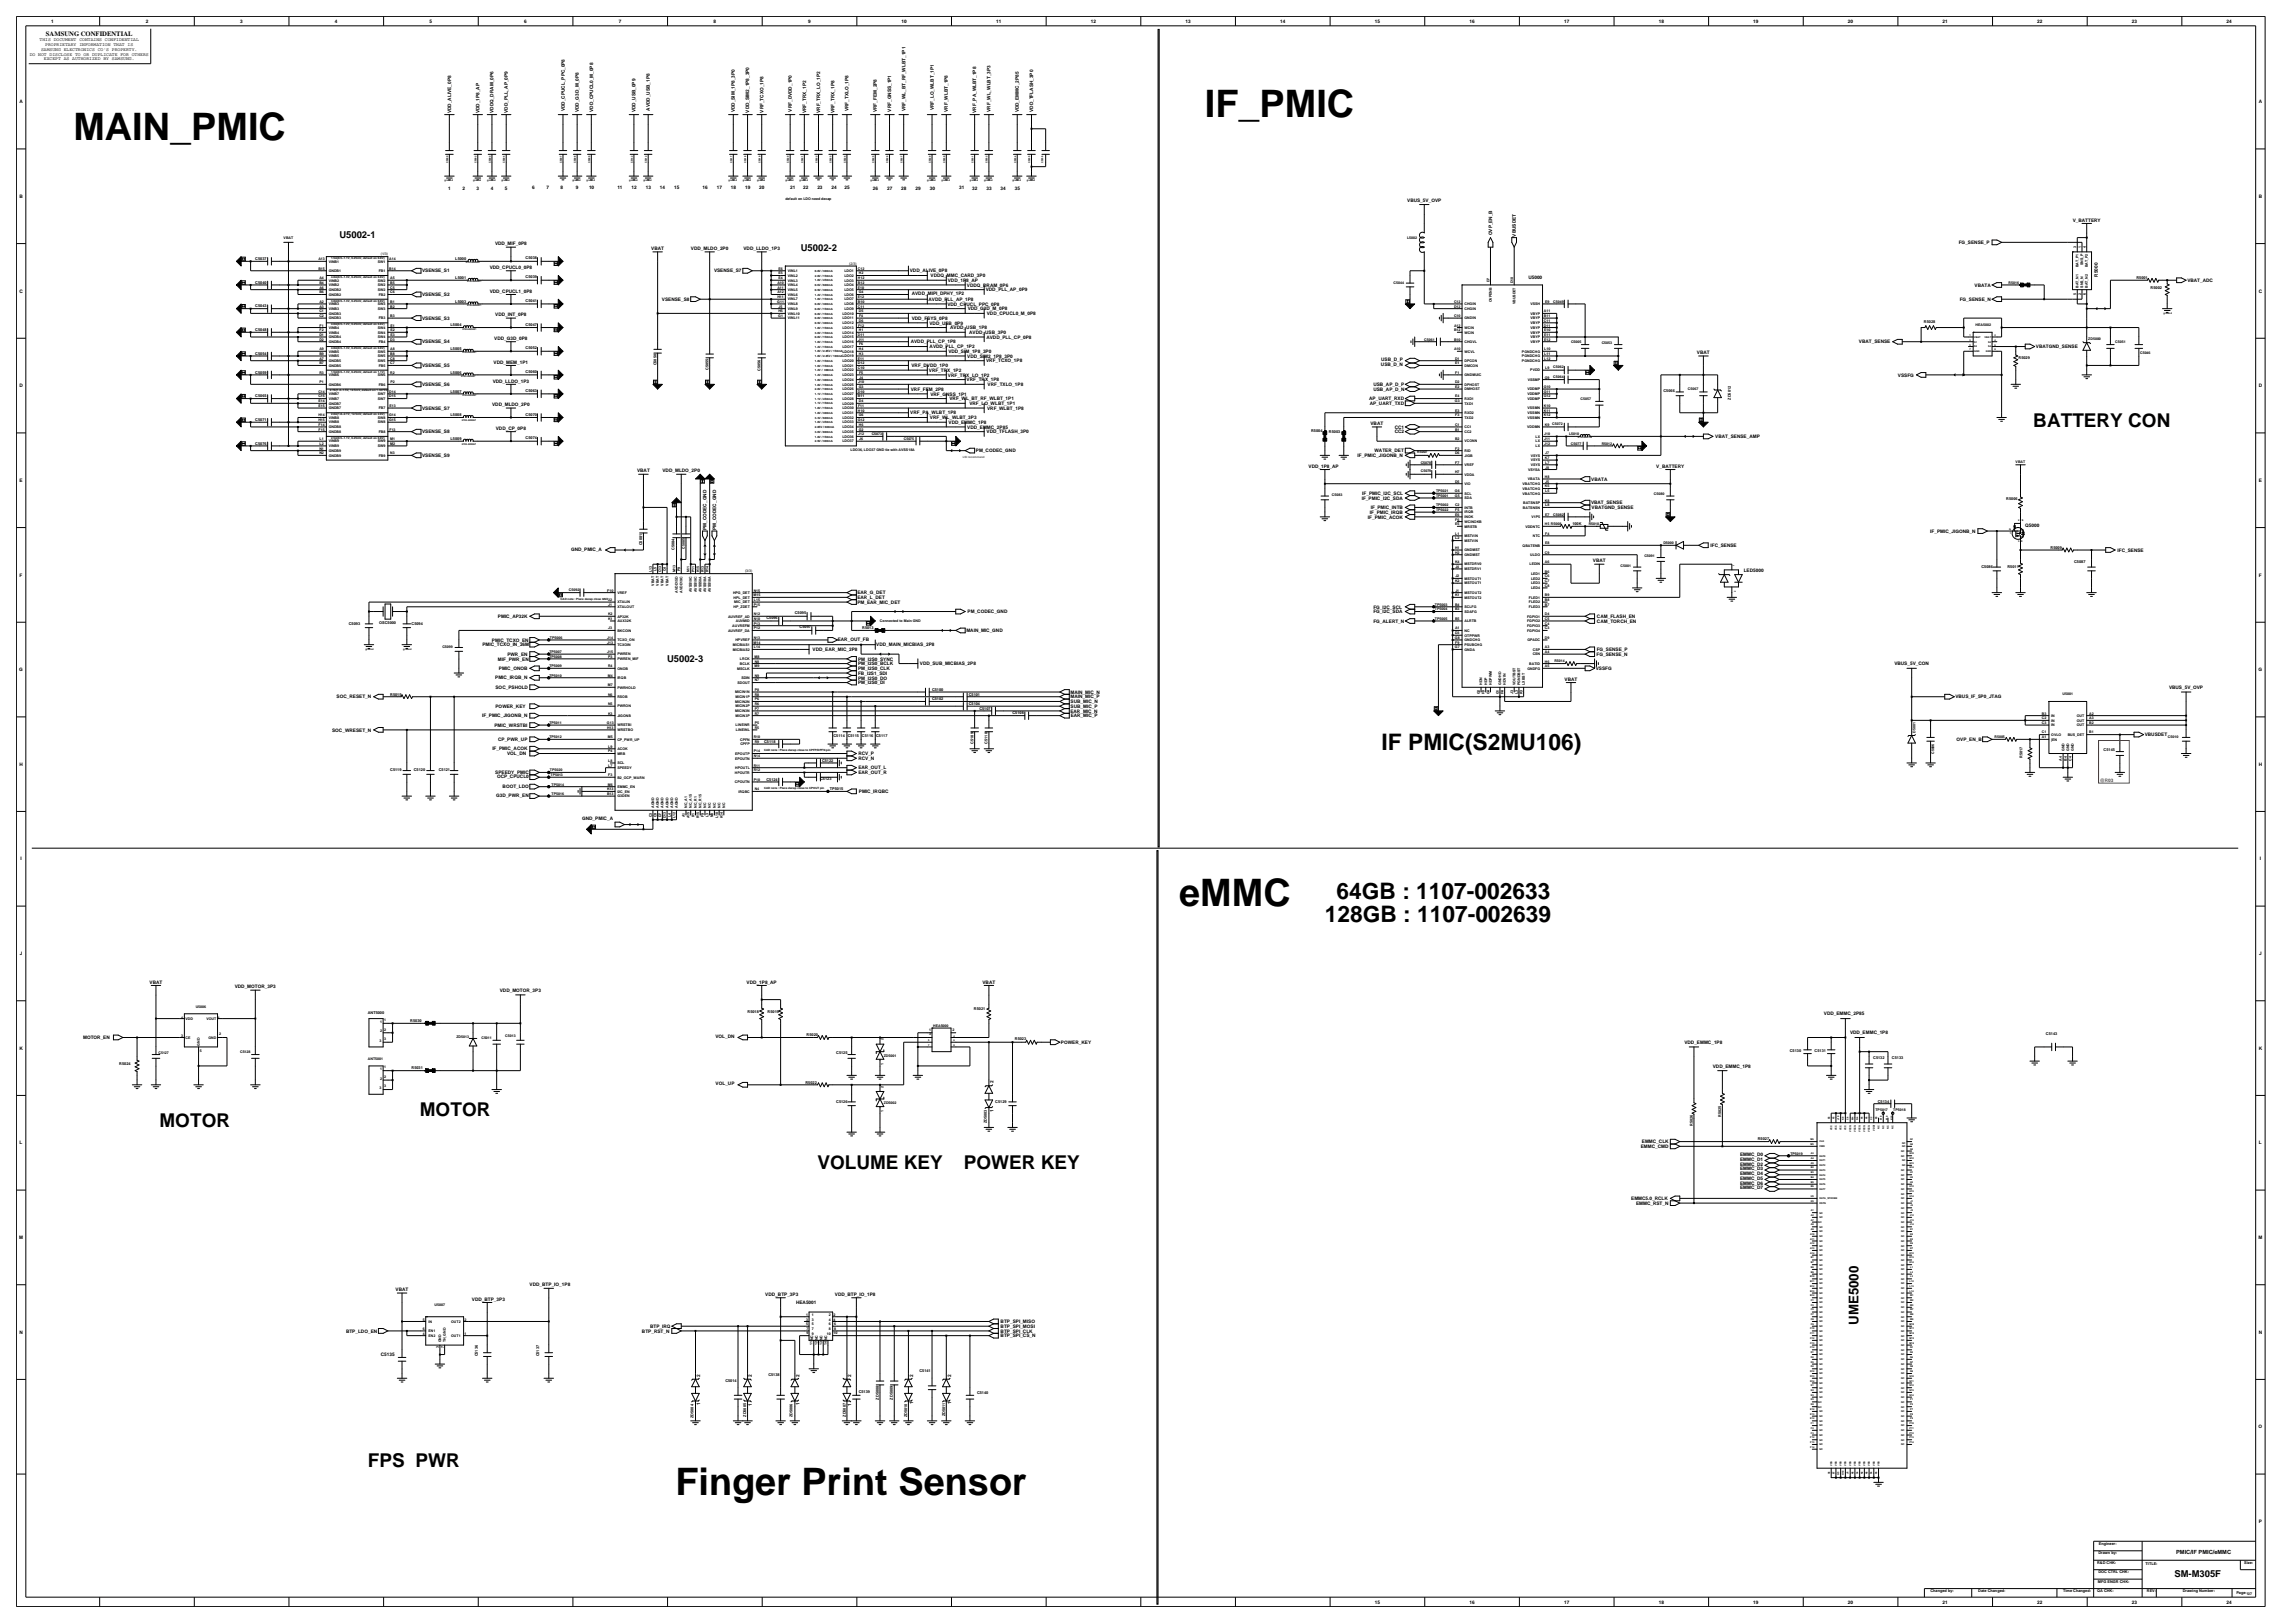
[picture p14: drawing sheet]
<svg xmlns="http://www.w3.org/2000/svg" width="420mm" height="297mm" viewBox="0 0 420 297" stroke-linecap="round" stroke-linejoin="round" font-family="sans-serif">
<defs><g id="words">
<g font-size="6.9">
<text x="220.5" y="21.5">IF_PMIC</text>
<text x="13.4" y="25.6">MAIN_PMIC</text>
<text x="215.8" y="165.7">eMMC</text>
<text x="123.6" y="273.6">Finger Print Sensor</text>
</g>
<g font-size="4.2">
<text x="252.9" y="137.2">IF PMIC(S2MU106)</text>
<text x="244.6" y="164.5">64GB : 1107-002633</text>
<text x="242.5" y="168.6">128GB : 1107-002639</text>
</g>
<g font-size="3.5">
<text x="372.1" y="78.1">BATTERY CON</text>
<text x="29.2" y="206.3">MOTOR</text>
<text x="76.8" y="204.1">MOTOR</text>
<text x="149.6" y="213.9">VOLUME KEY</text>
<text x="176.4" y="213.8">POWER KEY</text>
<text x="67.3" y="268.4">FPS PWR</text>
</g>
<text font-size="2.4" x="340.1" y="242.5" transform="rotate(-90 340.1 242.5)">UME5000</text>
<g font-size="1.7">
<text x="62.1" y="43.5">U5002-1</text>
<text x="146.5" y="45.8">U5002-2</text>
<text x="122.1" y="121.2">U5002-3</text>
<text x="397.9" y="288.5">SM-M305F</text>
</g>
<text font-size="1.2" x="8.4" y="6.5">SAMSUNG CONFIDENTIAL</text>
<text font-size="1" x="398.2" y="284.4">PMIC/IF PMIC/eMMC</text>
<g font-size=".9">
<text x="9.3" y="4.2">1</text>
<text x="26.7" y="4.2">2</text>
<text x="44" y="4.2">3</text>
<text x="61.3" y="4.2">4</text>
<text x="78.6" y="4.2">5</text>
<text x="95.9" y="4.2">6</text>
<text x="113.3" y="4.2">7</text>
<text x="130.6" y="4.2">8</text>
<text x="147.9" y="4.2">9</text>
<text x="165" y="4.2">10</text>
<text x="182.3" y="4.2">11</text>
<text x="199.6" y="4.2">12</text>
<text x="217" y="4.2">13</text>
<text x="234.3" y="4.2">14</text>
<text x="251.6" y="4.2">15</text>
<text x="268.9" y="4.2">16</text>
<text x="286.2" y="4.2">17</text>
<text x="303.6" y="4.2">18</text>
<text x="320.9" y="4.2">19</text>
<text x="338.2" y="4.2">20</text>
<text x="355.5" y="4.2">21</text>
<text x="372.8" y="4.2">22</text>
<text x="390.2" y="4.2">23</text>
<text x="407.5" y="4.2">24</text>
<text x="5.4" y="10.2">DO NOT DISCLOSE TO OR DUPLICATE FOR OTHERS</text>
<text x="7.3" y="7.6">THIS DOCUMENT CONTAINS CONFIDENTIAL</text>
<text x="7.5" y="9.3">SAMSUNG ELECTRONICS CO'S PROPERTY.</text>
<text x="8" y="11">EXCEPT AS AUTHORIZED BY SAMSUNG.</text>
<text x="8.3" y="8.4">PROPRIETARY INFORMATION THAT IS</text>
<text x="3.6" y="18.9">A</text>
<text x="82.5" y="20.7" transform="rotate(-90 82.5 20.7)">VDD_ALIVE_0P8</text>
<text x="87.7" y="20.7" transform="rotate(-90 87.7 20.7)">VDD_1P8_AP</text>
<text x="90.3" y="20.7" transform="rotate(-90 90.3 20.7)">VDDQ_DRAM_0P6</text>
<text x="92.9" y="20.7" transform="rotate(-90 92.9 20.7)">VDD_PLL_AP_0P9</text>
<text x="103.3" y="20.3" transform="rotate(-90 103.3 20.3)">VDD_CPUCL_PPC_0P8</text>
<text x="105.9" y="20.5" transform="rotate(-90 105.9 20.5)">VDD_G3D_M_0P8</text>
<text x="108.5" y="20.5" transform="rotate(-90 108.5 20.5)">VDD_CPUCL0_M_0P8</text>
<text x="116.3" y="20.6" transform="rotate(-90 116.3 20.6)">VDD_USB_0P9</text>
<text x="118.9" y="20.2" transform="rotate(-90 118.9 20.2)">AVDD_USB_1P8</text>
<text x="134.5" y="20.6" transform="rotate(-90 134.5 20.6)">VDD_SIM_1P8_3P0</text>
<text x="137.1" y="20.6" transform="rotate(-90 137.1 20.6)">VDD_SIM2_1P8_3P0</text>
<text x="139.7" y="20.6" transform="rotate(-90 139.7 20.6)">VRF_TCXO_1P8</text>
<text x="144.9" y="20.4" transform="rotate(-90 144.9 20.4)">VRF_DVDD_1P0</text>
<text x="147.5" y="20.7" transform="rotate(-90 147.5 20.7)">VRF_TRX_1P2</text>
<text x="150.1" y="20.7" transform="rotate(-90 150.1 20.7)">VRF_TRX_LO_1P2</text>
<text x="152.7" y="20.7" transform="rotate(-90 152.7 20.7)">VRF_TRX_1P8</text>
<text x="155.3" y="20.3" transform="rotate(-90 155.3 20.3)">VRF_TXLO_1P8</text>
<text x="160.5" y="20.5" transform="rotate(-90 160.5 20.5)">VRF_FEM_2P8</text>
<text x="163.1" y="20.4" transform="rotate(-90 163.1 20.4)">VRF_GNSS_1P1</text>
<text x="165.7" y="20.4" transform="rotate(-90 165.7 20.4)">VRF_WL_BT_RF_WLBT_1P1</text>
<text x="170.9" y="20.2" transform="rotate(-90 170.9 20.2)">VRF_LO_WLBT_1P1</text>
<text x="173.5" y="20.4" transform="rotate(-90 173.5 20.4)">VRF_WLBT_1P8</text>
<text x="178.7" y="20.6" transform="rotate(-90 178.7 20.6)">VRF_PA_WLBT_1P8</text>
<text x="181.3" y="20.5" transform="rotate(-90 181.3 20.5)">VRF_WL_WLBT_3P3</text>
<text x="186.5" y="20.6" transform="rotate(-90 186.5 20.6)">VDD_EMMC_2P85</text>
<text x="189.1" y="20.5" transform="rotate(-90 189.1 20.5)">VDD_TFLASH_3P0</text>
<text x="413.4" y="18.9">A</text>
<text x="82" y="34.8">1</text>
<text x="84.6" y="34.8">2</text>
<text x="87.2" y="34.8">3</text>
<text x="89.8" y="34.8">4</text>
<text x="92.4" y="34.8">5</text>
<text x="97.4" y="34.6">6</text>
<text x="100" y="34.6">7</text>
<text x="102.6" y="34.6">8</text>
<text x="105.4" y="34.6">9</text>
<text x="107.8" y="34.6">10</text>
<text x="113" y="34.6">11</text>
<text x="115.6" y="34.6">12</text>
<text x="118.2" y="34.6">13</text>
<text x="120.8" y="34.6">14</text>
<text x="123.4" y="34.6">15</text>
<text x="128.6" y="34.6">16</text>
<text x="131.2" y="34.6">17</text>
<text x="133.8" y="34.6">18</text>
<text x="136.4" y="34.6">19</text>
<text x="139" y="34.6">20</text>
<text x="144.6" y="34.6">21</text>
<text x="147" y="34.6">22</text>
<text x="149.6" y="34.6">23</text>
<text x="152.2" y="34.6">24</text>
<text x="154.6" y="34.6">25</text>
<text x="159.8" y="34.8">26</text>
<text x="162.3" y="34.8">27</text>
<text x="164.9" y="34.8">28</text>
<text x="167.6" y="34.8">29</text>
<text x="170.1" y="34.8">30</text>
<text x="175.6" y="34.6">31</text>
<text x="177.9" y="34.8">32</text>
<text x="180.5" y="34.8">33</text>
<text x="183.1" y="34.8">34</text>
<text x="185.7" y="34.8">35</text>
<text x="3.6" y="36.2">B</text>
<text x="257.5" y="36.9">VBUS_5V_OVP</text>
<text x="379.3" y="40.5">V_BATTERY</text>
<text x="413.4" y="36.2">B</text>
<text x="90.6" y="44.9">VDD_MIF_0P8</text>
<text x="119.2" y="45.7">VBAT</text>
<text x="126.4" y="45.7">VDD_MLDO_2P0</text>
<text x="136.1" y="45.7">VDD_LLDO_1P3</text>
<text x="273.1" y="43.1" transform="rotate(-90 273.1 43.1)">OVP_EN_B</text>
<text x="277.4" y="43.3" transform="rotate(-90 277.4 43.3)">VBUSDET</text>
<text x="358.5" y="44.7">FG_SENSE_P</text>
<text x="3.6" y="53.5">C</text>
<text x="77.3" y="49.9">VSENSE_S1</text>
<text x="89.6" y="53.5">VDD_CPUCL1_0P8</text>
<text x="89.6" y="49.2">VDD_CPUCL0_0P8</text>
<text x="130.7" y="49.9">VSENSE_S7</text>
<text x="166.5" y="49.9">VDD_ALIVE_0P8</text>
<text x="166.9" y="54">AVDD_MIPI_DPHY_1P2</text>
<text x="170.3" y="50.7">VDDQ_MMC_CARD_3P0</text>
<text x="173.5" y="51.6">VDD_1P8_AP</text>
<text x="177" y="52.5">VDDQ_DRAM_0P6</text>
<text x="180.4" y="53.3">VDD_PLL_AP_0P9</text>
<text x="279.7" y="51.1">U5000</text>
<text x="361.4" y="52.5">VBATA</text>
<text x="383.9" y="50.6" transform="rotate(-90 383.9 50.6)">R5000</text>
<text x="400.3" y="51.6">VBAT_ADC</text>
<text x="413.4" y="53.5">C</text>
<text x="77.3" y="54.2">VSENSE_S2</text>
<text x="77.3" y="58.5">VSENSE_S3</text>
<text x="90.6" y="57.9">VDD_INT_0P8</text>
<text x="121.1" y="55.1">VSENSE_S8</text>
<text x="166.9" y="58.5">VDD_FSYS_0P8</text>
<text x="169.9" y="55.1">AVDD_PLL_AP_1P8</text>
<text x="170.1" y="59.4">VDD_USB_0P9</text>
<text x="173.4" y="55.9">VDD_CPUCL_PPC_0P8</text>
<text x="177.1" y="56.8">VDD_G3D_M_0P8</text>
<text x="180.6" y="57.7">VDD_CPUCL0_M_0P8</text>
<text x="358.6" y="55.1">FG_SENSE_N</text>
<text x="77.3" y="62.8">VSENSE_S4</text>
<text x="90.5" y="62.2">VDD_G3D_0P8</text>
<text x="166.7" y="62.8">AVDD_PLL_CP_1P8</text>
<text x="170.1" y="63.7">AVDD_PLL_CP_1P2</text>
<text x="173.6" y="64.6">VDD_SIM_1P8_3P0</text>
<text x="173.9" y="60.2">AVDD_USB_1P8</text>
<text x="177" y="65.5">VDD_SIM2_1P8_3P0</text>
<text x="177.4" y="61.1">AVDD_USB_3P0</text>
<text x="180.5" y="62">AVDD_PLL_CP_0P8</text>
<text x="310.6" y="64.8">VBAT</text>
<text x="340.2" y="62.8">VBAT_SENSE</text>
<text x="372.6" y="63.7">VBATGND_SENSE</text>
<text x="3.6" y="70.9">D</text>
<text x="77.3" y="67.2">VSENSE_S5</text>
<text x="77.3" y="70.6">VSENSE_S6</text>
<text x="90.2" y="70">VDD_LLDO_1P3</text>
<text x="90.3" y="66.5">VDD_MEM_1P1</text>
<text x="166.7" y="71.5">VRF_FEM_2P8</text>
<text x="166.8" y="67.2">VRF_DVDD_1P0</text>
<text x="170" y="68">VRF_TRX_1P2</text>
<text x="173.5" y="68.9">VRF_TRX_LO_1P2</text>
<text x="176.9" y="69.8">VRF_TRX_1P8</text>
<text x="180.5" y="66.3">VRF_TCXO_1P8</text>
<text x="180.7" y="70.6">VRF_TXLO_1P8</text>
<text x="251.3" y="70.6">USB_AP_D_P</text>
<text x="251.3" y="71.5">USB_AP_D_N</text>
<text x="252.7" y="67">USB_D_N</text>
<text x="252.8" y="66.1">USB_D_P</text>
<text x="347.3" y="68.9">VSSFG</text>
<text x="413.4" y="70.9">D</text>
<text x="77.3" y="75">VSENSE_S7</text>
<text x="90.1" y="74.3">VDD_MLDO_2P0</text>
<text x="166.6" y="75.8">VRF_PA_WLBT_1P8</text>
<text x="170.2" y="76.7">VRF_WL_WLBT_3P3</text>
<text x="170.3" y="72.4">VRF_GNSS_1P1</text>
<text x="173.6" y="77.6">VDD_EMMC_1P8</text>
<text x="173.8" y="73.2">VRF_WL_BT_RF_WLBT_1P1</text>
<text x="177.4" y="74.1">VRF_LO_WLBT_1P1</text>
<text x="180.6" y="75">VRF_WLBT_1P8</text>
<text x="250.6" y="73.2">AP_UART_RXD</text>
<text x="250.7" y="74.1">AP_UART_TXD</text>
<text x="250.8" y="77.8">VBAT</text>
<text x="77.3" y="83.6">VSENSE_S9</text>
<text x="77.3" y="79.3">VSENSE_S8</text>
<text x="90.7" y="78.7">VDD_CP_0P8</text>
<text x="177" y="78.4">VDD_EMMC_2P85</text>
<text x="178.6" y="82.8">PM_CODEC_GND</text>
<text x="180.6" y="79.3">VDD_TFLASH_3P0</text>
<text x="248.4" y="83.6">IF_PMIC_JIGONB_N</text>
<text x="251.5" y="82.8">WATER_DET</text>
<text x="255.2" y="79.3">CC2</text>
<text x="255.2" y="78.4">CC1</text>
<text x="313.9" y="80.2">VBAT_SENSE_AMP</text>
<text x="3.6" y="88.2">E</text>
<text x="116.6" y="86.4">VBAT</text>
<text x="121.2" y="86.4">VDD_MLDO_2P0</text>
<text x="239.5" y="85.6">VDD_1P8_AP</text>
<text x="291.2" y="88">VBATA</text>
<text x="303.1" y="85.6">V_BATTERY</text>
<text x="413.4" y="88.2">E</text>
<text x="249.2" y="91.4">IF_PMIC_I2C_SDA</text>
<text x="249.3" y="90.6">IF_PMIC_I2C_SCL</text>
<text x="250.3" y="94.9">IF_PMIC_ACOK</text>
<text x="250.7" y="94">IF_PMIC_IRQB</text>
<text x="250.8" y="93.2">IF_PMIC_INTB</text>
<text x="291.2" y="92.3">VBAT_SENSE</text>
<text x="291.3" y="93.2">VBATGND_SENSE</text>
<text x="104.5" y="100.8">GND_PMIC_A</text>
<text x="129.3" y="97" transform="rotate(-90 129.3 97)">PM_CODEC_GND</text>
<text x="131" y="97" transform="rotate(-90 131 97)">PM_CODEC_GND</text>
<text x="313" y="100.1">IFC_SENSE</text>
<text x="353.2" y="97.5">IF_PMIC_JIGONB_N</text>
<text x="370.6" y="96.5">Q5000</text>
<text x="387.5" y="101">IFC_SENSE</text>
<text x="3.6" y="105.5">F</text>
<text x="291.5" y="102.9">VBAT</text>
<text x="319.1" y="104.8">LED5000</text>
<text x="413.4" y="105.5">F</text>
<text x="91.1" y="113.1">PMIC_AP32K</text>
<text x="156.9" y="110.5">PM_EAR_MIC_DET</text>
<text x="156.9" y="109.6">EAR_L_DET</text>
<text x="156.9" y="108.8">EAR_G_DET</text>
<text x="177.1" y="112.2">PM_CODEC_GND</text>
<text x="251.3" y="111.3">FG_I2C_SCL</text>
<text x="251.3" y="112.2">FG_I2C_SDA</text>
<text x="251.3" y="113.9">FG_ALERT_N</text>
<text x="292.3" y="113.9">CAM_TORCH_EN</text>
<text x="292.3" y="113.1">CAM_FLASH_EN</text>
<text x="88.3" y="118.3">PMIC_TCXO_IN_26M</text>
<text x="90" y="117.4">PMIC_TCXO_EN</text>
<text x="148.7" y="119.1">VDD_EAR_MIC_2P8</text>
<text x="153.3" y="117.4">EAR_OUT_FB</text>
<text x="160.4" y="118.1">VDD_MAIN_MICBIAS_2P8</text>
<text x="176.8" y="115.7">MAIN_MIC_GND</text>
<text x="292.2" y="119.1">FG_SENSE_P</text>
<text x="3.5" y="122.8">G</text>
<text x="90.6" y="124.3">PMIC_IRQB_N</text>
<text x="91.1" y="120.9">MIF_PWR_EN</text>
<text x="91.3" y="122.6">PMIC_ONOB</text>
<text x="92.9" y="120">PWR_EN</text>
<text x="157" y="123.5">FB_I2S1_SDI</text>
<text x="157" y="125.2">PM_I2S0_DI</text>
<text x="157" y="124.3">PM_I2S0_DO</text>
<text x="157" y="120.9">PM_I2S0_SYNC</text>
<text x="157" y="122.6">PM_I2S0_CLK</text>
<text x="157" y="121.7">PM_I2S0_BCLK</text>
<text x="168.3" y="121.6">VDD_SUB_MICBIAS_2P8</text>
<text x="286.3" y="124.6">VBAT</text>
<text x="292" y="122.6">VSSFG</text>
<text x="292.2" y="120">FG_SENSE_N</text>
<text x="346.7" y="121.7">VBUS_5V_CON</text>
<text x="413.3" y="122.8">G</text>
<text x="61.6" y="127.8">SOC_RESET_N</text>
<text x="88.2" y="131.3">IF_PMIC_JIGONB_N</text>
<text x="90.7" y="126.1">SOC_PSHOLD</text>
<text x="90.7" y="129.5">POWER_KEY</text>
<text x="195.9" y="130.4">EAR_MIC_N</text>
<text x="195.9" y="129.5">SUB_MIC_P</text>
<text x="195.9" y="128.7">SUB_MIC_N</text>
<text x="195.9" y="127.8">MAIN_MIC_P</text>
<text x="195.9" y="126.9">MAIN_MIC_N</text>
<text x="195.9" y="131.3">EAR_MIC_P</text>
<text x="357.9" y="127.7">VBUS_IF_5P0_JTAG</text>
<text x="396.9" y="126.1">VBUS_5V_OVP</text>
<text x="60.8" y="133.9">SOC_WRESET_N</text>
<text x="90.1" y="137.3">IF_PMIC_ACOK</text>
<text x="90.5" y="133">PMIC_WRSTBI</text>
<text x="91.2" y="135.6">CP_PWR_UP</text>
<text x="358.1" y="135.6">OVP_EN_B</text>
<text x="392.5" y="134.6">VBUSDET</text>
<text x="3.6" y="140.2">H</text>
<text x="90.6" y="141.5">SPEEDY_PMIC</text>
<text x="91" y="142.4">OCP_CPUCL0</text>
<text x="92.8" y="138.2">VOL_DN</text>
<text x="157.1" y="140.8">EAR_OUT_L</text>
<text x="157.1" y="141.7">EAR_OUT_R</text>
<text x="157.1" y="138.2">RCV_P</text>
<text x="157.1" y="139.1">RCV_N</text>
<text x="413.4" y="140.2">H</text>
<text x="90.8" y="145.9">G3D_PWR_EN</text>
<text x="92" y="144.2">BOOT_LDO</text>
<text x="157.2" y="145.1">PMIC_IRQBC</text>
<text x="106.5" y="150.1">GND_PMIC_A</text>
<text x="3.7" y="157.5">I</text>
<text x="413.5" y="157.5">I</text>
<text x="3.6" y="174.8">J</text>
<text x="27.4" y="180">VBAT</text>
<text x="136.6" y="180">VDD_1P8_AP</text>
<text x="179.8" y="180">VBAT</text>
<text x="413.4" y="174.8">J</text>
<text x="43" y="180.8">VDD_MOTOR_3P3</text>
<text x="91.5" y="181.5">VDD_MOTOR_3P3</text>
<text x="333.8" y="185.8">VDD_EMMC_2P85</text>
<text x="15.2" y="190.2">MOTOR_EN</text>
<text x="130.9" y="189.9">VOL_DN</text>
<text x="194.2" y="191">POWER_KEY</text>
<text x="308.3" y="191">VDD_EMMC_1P8</text>
<text x="338.6" y="189.3">VDD_EMMC_1P8</text>
<text x="3.6" y="192.1">K</text>
<text x="313.5" y="195.4">VDD_EMMC_1P8</text>
<text x="413.4" y="192.1">K</text>
<text x="131" y="198.6">VOL_UP</text>
<text x="181.8" y="203.5" transform="rotate(-90 181.8 203.5)">1</text>
<text x="181.8" y="198.2" transform="rotate(-90 181.8 198.2)">2</text>
<text x="3.6" y="209.4">L</text>
<text x="300.5" y="209.2">EMMC_CLK</text>
<text x="413.4" y="209.4">L</text>
<text x="300.3" y="210.1">EMMC_CMD</text>
<text x="318.5" y="211.6">EMMC_D0</text>
<text x="318.5" y="212.5">EMMC_D1</text>
<text x="318.5" y="213.3">EMMC_D2</text>
<text x="318.5" y="214.2">EMMC_D3</text>
<text x="318.5" y="215">EMMC_D4</text>
<text x="318.5" y="215.9">EMMC_D5</text>
<text x="298.5" y="219.6">EMMC5.0_RCLK</text>
<text x="299.4" y="220.5">EMMC_RST_N</text>
<text x="318.5" y="216.8">EMMC_D6</text>
<text x="318.5" y="217.7">EMMC_D7</text>
<text x="3.5" y="226.7">M</text>
<text x="413.3" y="226.7">M</text>
<text x="72.4" y="236.3">VBAT</text>
<text x="86.4" y="238">VDD_BTP_3P3</text>
<text x="96.9" y="235.4">VDD_BTP_IO_1P8</text>
<text x="140.1" y="237.1">VDD_BTP_3P3</text>
<text x="145.7" y="238.6">HEA5001</text>
<text x="152.8" y="237.1">VDD_BTP_IO_1P8</text>
<text x="3.6" y="244.1">N</text>
<text x="63.3" y="243.9">BTP_LDO_EN</text>
<text x="117.5" y="243.9">BTP_RST_N</text>
<text x="119" y="243">BTP_IRQ</text>
<text x="183.1" y="243">BTP_SPI_MOSI</text>
<text x="183.1" y="242.1">BTP_SPI_MISO</text>
<text x="183.1" y="243.9">BTP_SPI_CLK</text>
<text x="183.1" y="244.7">BTP_SPI_CS_N</text>
<text x="413.4" y="244.1">N</text>
<text x="69.7" y="248.1">C5135</text>
<text x="128.1" y="251.9" transform="rotate(-90 128.1 251.9)">2</text>
<text x="137.6" y="252" transform="rotate(-90 137.6 252)">2</text>
<text x="146.3" y="251.9" transform="rotate(-90 146.3 251.9)">2</text>
<text x="155.8" y="252" transform="rotate(-90 155.8 252)">2</text>
<text x="128.1" y="257.2" transform="rotate(-90 128.1 257.2)">1</text>
<text x="137.6" y="257.2" transform="rotate(-90 137.6 257.2)">1</text>
<text x="146.3" y="257.2" transform="rotate(-90 146.3 257.2)">1</text>
<text x="155.8" y="257.2" transform="rotate(-90 155.8 257.2)">1</text>
<text x="167.1" y="257" transform="rotate(-90 167.1 257)">1</text>
<text x="167.1" y="252" transform="rotate(-90 167.1 252)">2</text>
<text x="174" y="257" transform="rotate(-90 174 257)">1</text>
<text x="174" y="252" transform="rotate(-90 174 252)">2</text>
<text x="413.3" y="261.4">O</text>
<text x="413.4" y="278.7">P</text>
<text x="251.6" y="293.4">15</text>
<text x="268.9" y="293.4">16</text>
<text x="286.2" y="293.4">17</text>
<text x="303.6" y="293.4">18</text>
<text x="320.9" y="293.4">19</text>
<text x="338.2" y="293.4">20</text>
<text x="355.5" y="293.4">21</text>
<text x="372.8" y="293.4">22</text>
<text x="390.2" y="293.4">23</text>
<text x="407.5" y="293.4">24</text>
</g>
<text font-size=".9" fill="#f00" x="384.3" y="143.1">@R03</text>
<g font-size=".7">
<text x="143.7" y="36.6">default on LDO need decap</text>
<text x="46.7" y="47.6">C5037</text>
<text x="51.9" y="43.7">VBAT</text>
<text x="58.3" y="47.6">A13</text>
<text x="69.7" y="46.7">(1/3)</text>
<text x="71.2" y="47.6">A14</text>
<text x="83.3" y="47.6">L5000</text>
<text x="96.2" y="47.5">C5038</text>
<text x="257.5" y="43.7">L5002</text>
<text x="380" y="45.4" transform="rotate(-90 380 45.4)">3</text>
<text x="380.9" y="45.4" transform="rotate(-90 380.9 45.4)">1</text>
<text x="381.7" y="45.4" transform="rotate(-90 381.7 45.4)">4</text>
<text x="46.7" y="51.9">C5040</text>
<text x="58.3" y="49.3">B15</text>
<text x="58.4" y="52">B4</text>
<text x="58.4" y="53.7">B6</text>
<text x="58.4" y="52.8">A6</text>
<text x="58.4" y="51.1">A4</text>
<text x="60.1" y="52.4">VINB2</text>
<text x="60.1" y="53.2">GNDB2</text>
<text x="60.1" y="49.8">GNDB1</text>
<text x="60.1" y="48.1">VINB1</text>
<text x="60.1" y="51.5">VINB2</text>
<text x="69.1" y="53.2">SW2</text>
<text x="69.1" y="52.4">SW2</text>
<text x="69.1" y="48.1">SW1</text>
<text x="69.1" y="51.5">SW2</text>
<text x="69.3" y="49.8">FB1</text>
<text x="71.2" y="49.3">B14</text>
<text x="71.4" y="52.8">C5</text>
<text x="71.4" y="53.7">C6</text>
<text x="71.4" y="52">B5</text>
<text x="71.4" y="51.1">A5</text>
<text x="83.3" y="51.1">L5001</text>
<text x="96.2" y="50.9">C5039</text>
<text x="142.3" y="52">A10</text>
<text x="142.3" y="52.8">A11</text>
<text x="142.3" y="53.7">A12</text>
<text x="142.5" y="49.3">E6</text>
<text x="142.5" y="51.1">E4</text>
<text x="142.5" y="50.2">E5</text>
<text x="144.2" y="51.5">VINL3</text>
<text x="144.2" y="50.6">VINL2</text>
<text x="144.2" y="49.8">VINL1</text>
<text x="144.2" y="52.4">VINL4</text>
<text x="144.2" y="53.2">VINL5</text>
<text x="154.5" y="50.6">LDO2</text>
<text x="154.5" y="51.5">LDO3</text>
<text x="154.5" y="53.2">LDO5</text>
<text x="154.5" y="52.4">LDO4</text>
<text x="154.5" y="49.8">LDO1</text>
<text x="155.4" y="48.5">(2/3)</text>
<text x="157" y="51.1">H12</text>
<text x="157" y="52">B12</text>
<text x="157" y="49.3">C12</text>
<text x="157" y="52.8">E10</text>
<text x="157.2" y="53.7">G4</text>
<text x="157.2" y="50.2">H2</text>
<text x="255" y="51.9">C5044</text>
<text x="272.6" y="51.7" transform="rotate(-90 272.6 51.7)">D7</text>
<text x="276.9" y="51.9" transform="rotate(-90 276.9 51.9)">D10</text>
<text x="367.6" y="51.9">R5016</text>
<text x="380.4" y="52.7" transform="rotate(-90 380.4 52.7)">BAT_N1</text>
<text x="380.4" y="48.9" transform="rotate(-90 380.4 48.9)">BAT_P1</text>
<text x="381.3" y="52.7" transform="rotate(-90 381.3 52.7)">SNS_N</text>
<text x="381.3" y="48.6" transform="rotate(-90 381.3 48.6)">SNS_P</text>
<text x="382.1" y="52.7" transform="rotate(-90 382.1 52.7)">BAT_N2</text>
<text x="382.1" y="48.9" transform="rotate(-90 382.1 48.9)">BAT_P2</text>
<text x="391" y="51.1">R5001</text>
<text x="393.6" y="52.8">R5002</text>
<text x="46.7" y="56.3">C5043</text>
<text x="58.4" y="58">C2</text>
<text x="58.4" y="57.1">C1</text>
<text x="58.4" y="55.4">A2</text>
<text x="58.4" y="56.3">A3</text>
<text x="58.5" y="59.7">F1</text>
<text x="60.1" y="58.4">GNDB3</text>
<text x="60.1" y="54.1">GNDB2</text>
<text x="60.1" y="57.6">GNDB3</text>
<text x="60.1" y="55.8">VINB3</text>
<text x="60.1" y="56.7">VINB3</text>
<text x="69.1" y="55.8">SW3</text>
<text x="69.1" y="56.7">SW3</text>
<text x="69.3" y="54.1">FB2</text>
<text x="69.3" y="58.4">FB3</text>
<text x="71.4" y="58">B3</text>
<text x="71.4" y="55.4">B1</text>
<text x="71.4" y="56.3">B2</text>
<text x="71.4" y="59.7">E1</text>
<text x="82.5" y="59.7">L5004</text>
<text x="83.3" y="55.4">L5003</text>
<text x="96.2" y="55.3">C5041</text>
<text x="96.2" y="59.6">C5047</text>
<text x="142.2" y="55.4">G11</text>
<text x="142.3" y="54.5">H11</text>
<text x="142.4" y="58">G1</text>
<text x="142.4" y="57.1">H5</text>
<text x="142.5" y="56.3">J5</text>
<text x="144.2" y="56.7">VINL9</text>
<text x="144.2" y="57.6">VINL10</text>
<text x="144.2" y="55">VINL7</text>
<text x="144.2" y="58.4">VINL11</text>
<text x="144.2" y="55.8">VINL8</text>
<text x="144.2" y="54.1">VINL6</text>
<text x="154.2" y="58.4">LDO11</text>
<text x="154.2" y="57.6">LDO10</text>
<text x="154.2" y="59.3">LDO12</text>
<text x="154.5" y="54.1">LDO6</text>
<text x="154.5" y="55">LDO7</text>
<text x="154.5" y="56.7">LDO9</text>
<text x="154.5" y="55.8">LDO8</text>
<text x="157" y="56.3">C11</text>
<text x="157" y="55.4">B10</text>
<text x="157" y="54.5">E12</text>
<text x="157" y="59.7">F12</text>
<text x="157.2" y="57.1">D5</text>
<text x="157.2" y="58.9">D6</text>
<text x="157.2" y="58">F4</text>
<text x="266.1" y="56.3">D12</text>
<text x="266.1" y="58">C10</text>
<text x="266.1" y="55.4">C12</text>
<text x="266.1" y="59.7">A12</text>
<text x="268" y="56.7">CHGIN</text>
<text x="268" y="58.4">GNDIN</text>
<text x="268" y="55.8">CHGIN</text>
<text x="273" y="55.3" transform="rotate(-90 273 55.3)">OVPENB</text>
<text x="277.3" y="55.7" transform="rotate(-90 277.3 55.7)">VBUSDET</text>
<text x="280.1" y="55.8">VSSH</text>
<text x="280.1" y="59.3">VBYP</text>
<text x="280.1" y="58.4">VBYP</text>
<text x="280.1" y="57.6">VBYP</text>
<text x="282.6" y="59.7">D11</text>
<text x="282.6" y="58.9">C11</text>
<text x="282.6" y="58">B11</text>
<text x="282.6" y="57.1">A11</text>
<text x="282.8" y="55.4">E9</text>
<text x="284.3" y="55.4">C5049</text>
<text x="352.1" y="59.2">R5028</text>
<text x="361.5" y="59.7">HEA5002</text>
<text x="380" y="54.1" transform="rotate(-90 380 54.1)">5</text>
<text x="380.9" y="54.1" transform="rotate(-90 380.9 54.1)">2</text>
<text x="381.7" y="54.1" transform="rotate(-90 381.7 54.1)">6</text>
<text x="46.7" y="64.9">C5054</text>
<text x="46.7" y="60.6">C5048</text>
<text x="58.4" y="62.3">D2</text>
<text x="58.4" y="61.5">D1</text>
<text x="58.4" y="64.9">B9</text>
<text x="58.4" y="65.8">A7</text>
<text x="58.4" y="64.1">A9</text>
<text x="58.5" y="60.6">F2</text>
<text x="60.1" y="60.2">VINB4</text>
<text x="60.1" y="61">VINB4</text>
<text x="60.1" y="62.8">GNDB4</text>
<text x="60.1" y="61.9">GNDB4</text>
<text x="60.1" y="65.4">VINB5</text>
<text x="60.1" y="64.5">VINB5</text>
<text x="69.1" y="61">SW4</text>
<text x="69.1" y="61.9">SW4</text>
<text x="69.1" y="60.2">SW4</text>
<text x="69.1" y="65.4">SW5</text>
<text x="69.1" y="64.5">SW5</text>
<text x="69.3" y="62.8">FB4</text>
<text x="71.4" y="62.3">D3</text>
<text x="71.4" y="65.8">C8</text>
<text x="71.4" y="64.9">B8</text>
<text x="71.4" y="64.1">A8</text>
<text x="71.4" y="60.6">E2</text>
<text x="71.4" y="61.5">E3</text>
<text x="82.5" y="64">L5005</text>
<text x="96.2" y="63.9">C5052</text>
<text x="154.2" y="65.4">LDO19</text>
<text x="154.2" y="64.5">LDO18</text>
<text x="154.2" y="62.8">LDO16</text>
<text x="154.2" y="61">LDO14</text>
<text x="154.2" y="60.2">LDO13</text>
<text x="154.2" y="63.6">LDO17</text>
<text x="154.2" y="61.9">LDO15</text>
<text x="157" y="61.5">D11</text>
<text x="157" y="65.8">E11</text>
<text x="157" y="62.3">J11</text>
<text x="157.2" y="64.9">H3</text>
<text x="157.2" y="64.1">H4</text>
<text x="157.2" y="60.6">H1</text>
<text x="157.2" y="63.2">F6</text>
<text x="260.6" y="62.3">C5061</text>
<text x="266.1" y="62.3">B10</text>
<text x="266.1" y="60.6">B12</text>
<text x="266.1" y="64.1">A10</text>
<text x="266.3" y="65.8">D1</text>
<text x="268" y="62.8">CHGVL</text>
<text x="268" y="61">WCIN</text>
<text x="268" y="64.5">WCVL</text>
<text x="268" y="60.2">WCIN</text>
<text x="278.5" y="64.5">PGNDCHG</text>
<text x="278.5" y="65.4">PGNDCHG</text>
<text x="280.1" y="61">VBYP</text>
<text x="280.1" y="61.9">VBYP</text>
<text x="280.1" y="62.8">VBYP</text>
<text x="280.1" y="60.2">VBYP</text>
<text x="282.6" y="60.6">E10</text>
<text x="282.6" y="61.5">E11</text>
<text x="282.6" y="62.3">E12</text>
<text x="282.6" y="64.1">L10</text>
<text x="282.6" y="64.9">L11</text>
<text x="282.6" y="65.8">L12</text>
<text x="287.5" y="62.8">C5005</text>
<text x="293.1" y="63">C5053</text>
<text x="369.4" y="65.7">R5029</text>
<text x="382.2" y="62.1">ZD5000</text>
<text x="387.1" y="62.8">C5051</text>
<text x="391.7" y="64.7">C5046</text>
<text x="46.7" y="68.4">C5059</text>
<text x="58.3" y="71.9">C14</text>
<text x="58.4" y="68.4">R3</text>
<text x="58.4" y="66.7">B7</text>
<text x="58.5" y="70.1">P1</text>
<text x="60.1" y="70.6">GNDB6</text>
<text x="60.1" y="68.8">VINB6</text>
<text x="60.1" y="67.1">GNDB5</text>
<text x="60.1" y="66.2">GNDB5</text>
<text x="69.1" y="68.8">SW6</text>
<text x="69.1" y="66.2">SW5</text>
<text x="69.3" y="70.6">FB6</text>
<text x="69.3" y="67.1">FB5</text>
<text x="71.2" y="71.9">D14</text>
<text x="71.4" y="68.4">R2</text>
<text x="71.4" y="66.7">C7</text>
<text x="71.4" y="70.1">P2</text>
<text x="82.5" y="71.8">L5007</text>
<text x="82.5" y="68.4">L5006</text>
<text x="96.2" y="68.2">C5060</text>
<text x="96.2" y="71.7">C5063</text>
<text x="120.1" y="66.9" transform="rotate(-90 120.1 66.9)">C5050</text>
<text x="129.7" y="67.7" transform="rotate(-90 129.7 67.7)">C5055</text>
<text x="139.2" y="67.9" transform="rotate(-90 139.2 67.9)">C5056</text>
<text x="154.2" y="69.7">LDO24</text>
<text x="154.2" y="70.6">LDO25</text>
<text x="154.2" y="71.4">LDO26</text>
<text x="154.2" y="68.8">LDO23</text>
<text x="154.2" y="66.2">LDO20</text>
<text x="154.2" y="68">LDO22</text>
<text x="154.2" y="67.1">LDO21</text>
<text x="157" y="67.5">C10</text>
<text x="157" y="71.9">D10</text>
<text x="157" y="66.7">D12</text>
<text x="157" y="70.1">J10</text>
<text x="157.2" y="71">G3</text>
<text x="157.2" y="68.4">F5</text>
<text x="157.2" y="69.3">J4</text>
<text x="266.3" y="70.1">D2</text>
<text x="266.3" y="66.7">E1</text>
<text x="266.3" y="71">E2</text>
<text x="266.3" y="68.4">F1</text>
<text x="268" y="68.8">GNDMUIC</text>
<text x="268" y="67.1">DMCON</text>
<text x="268" y="71.4">DMHOST</text>
<text x="268" y="70.6">DPHOST</text>
<text x="268" y="66.2">DPCON</text>
<text x="278.5" y="66.2">PGNDCHG</text>
<text x="279.5" y="71.4">VDDMP</text>
<text x="279.6" y="69.7">VSSMP</text>
<text x="280.1" y="68">PVDD</text>
<text x="282.5" y="71.9">G11</text>
<text x="282.5" y="71">G10</text>
<text x="282.7" y="69.3">G9</text>
<text x="282.8" y="67.5">L9</text>
<text x="284.3" y="69.3">C5064</text>
<text x="284.3" y="67.3">C5062</text>
<text x="304.4" y="71.6">C5066</text>
<text x="308.9" y="71.4">C5067</text>
<text x="46.7" y="72.7">C5065</text>
<text x="46.7" y="77">C5071</text>
<text x="58.3" y="76.2">H14</text>
<text x="58.3" y="77.1">H15</text>
<text x="58.3" y="72.7">C15</text>
<text x="58.3" y="73.6">E14</text>
<text x="58.3" y="74.5">E15</text>
<text x="58.3" y="77.9">F14</text>
<text x="60.1" y="76.6">VINB8</text>
<text x="60.1" y="77.5">VINB8</text>
<text x="60.1" y="74">GNDB7</text>
<text x="60.1" y="74.9">GNDB7</text>
<text x="60.1" y="72.3">VINB7</text>
<text x="60.1" y="73.2">VINB7</text>
<text x="69.1" y="77.5">SW8</text>
<text x="69.1" y="76.6">SW8</text>
<text x="69.1" y="72.3">SW7</text>
<text x="69.1" y="73.2">SW7</text>
<text x="69.3" y="74.9">FB7</text>
<text x="71.2" y="77.1">G15</text>
<text x="71.2" y="76.2">G14</text>
<text x="71.2" y="72.7">D15</text>
<text x="71.3" y="74.5">E13</text>
<text x="82.5" y="76.2">L5008</text>
<text x="96.2" y="76">C5070</text>
<text x="154.2" y="76.6">LDO32</text>
<text x="154.2" y="75.8">LDO31</text>
<text x="154.2" y="74.9">LDO30</text>
<text x="154.2" y="77.5">LDO33</text>
<text x="154.2" y="72.3">LDO27</text>
<text x="154.2" y="74">LDO29</text>
<text x="154.2" y="73.2">LDO28</text>
<text x="157" y="77.1">G12</text>
<text x="157" y="75.3">H10</text>
<text x="157" y="72.7">B11</text>
<text x="157" y="74.5">F11</text>
<text x="157.2" y="76.2">G6</text>
<text x="157.2" y="77.9">H6</text>
<text x="157.2" y="73.6">D4</text>
<text x="266.3" y="73.6">G3</text>
<text x="266.3" y="77.9">C1</text>
<text x="266.3" y="72.7">E4</text>
<text x="266.3" y="75.3">E3</text>
<text x="266.3" y="76.2">F3</text>
<text x="268" y="74">TXD1</text>
<text x="268" y="76.6">TXD2</text>
<text x="268" y="73.2">RXD1</text>
<text x="268" y="75.8">RXD2</text>
<text x="279.5" y="72.3">VDDMP</text>
<text x="279.5" y="73.2">VDDMP</text>
<text x="279.5" y="74.9">VSSMN</text>
<text x="279.5" y="75.8">VSSMN</text>
<text x="279.5" y="76.6">VSSMN</text>
<text x="282.5" y="72.7">G12</text>
<text x="282.6" y="74.5">K10</text>
<text x="282.6" y="75.3">K11</text>
<text x="282.6" y="76.2">K12</text>
<text x="282.7" y="77.9">K9</text>
<text x="284.1" y="77.7">C5072</text>
<text x="289.2" y="73.2">C5057</text>
<text x="316.7" y="73.1" transform="rotate(-90 316.7 73.1)">ZD5012</text>
<text x="46.7" y="81.4">C5076</text>
<text x="58.3" y="78.8">F15</text>
<text x="58.4" y="83.1">N2</text>
<text x="58.4" y="82.3">N1</text>
<text x="58.5" y="80.5">L1</text>
<text x="58.5" y="81.4">L2</text>
<text x="60.1" y="83.6">GNDB9</text>
<text x="60.1" y="81">VINB9</text>
<text x="60.1" y="81.8">VINB9</text>
<text x="60.1" y="82.7">GNDB9</text>
<text x="60.1" y="78.4">GNDB8</text>
<text x="60.1" y="79.2">GNDB8</text>
<text x="69.1" y="81">SW9</text>
<text x="69.1" y="81.8">SW9</text>
<text x="69.3" y="83.6">FB9</text>
<text x="69.3" y="79.2">FB8</text>
<text x="71.3" y="78.8">F13</text>
<text x="71.4" y="80.5">M1</text>
<text x="71.4" y="81.4">M2</text>
<text x="71.4" y="83.1">N3</text>
<text x="82.5" y="80.5">L5009</text>
<text x="96.2" y="80.4">C5074</text>
<text x="154.2" y="81">LDO37</text>
<text x="154.2" y="78.4">LDO34</text>
<text x="154.2" y="80.1">LDO36</text>
<text x="154.2" y="79.2">LDO35</text>
<text x="155.6" y="82.5">LDO36, LDO37 GND tie with AVSS18A</text>
<text x="157" y="79.7">J12</text>
<text x="157.2" y="78.8">G2</text>
<text x="157.2" y="80.5">J6</text>
<text x="159.5" y="79.6">C5073</text>
<text x="165.4" y="80.5">C5075</text>
<text x="239.9" y="79.1">R5004</text>
<text x="243.2" y="79.3">R5003</text>
<text x="259.3" y="82.9">R5007</text>
<text x="266.3" y="83.1">D6</text>
<text x="266.3" y="80.5">B2</text>
<text x="266.3" y="78.8">B1</text>
<text x="266.3" y="82.3">F2</text>
<text x="268" y="82.7">RID</text>
<text x="268" y="83.6">JIGB</text>
<text x="268" y="78.4">CC1</text>
<text x="268" y="81">VCONN</text>
<text x="268" y="79.2">CC2</text>
<text x="279.5" y="78.4">VDDMN</text>
<text x="280.1" y="83.6">VSYS</text>
<text x="281" y="80.1">LX</text>
<text x="281" y="81">LX</text>
<text x="281" y="81.8">LX</text>
<text x="282.6" y="79.7">J10</text>
<text x="282.6" y="80.5">J11</text>
<text x="282.6" y="81.4">J12</text>
<text x="282.7" y="84">K7</text>
<text x="282.8" y="83.1">J7</text>
<text x="287.2" y="79.6">L5010</text>
<text x="287.5" y="81.4">C5077</text>
<text x="293.1" y="81.4">R5012</text>
<text x="260" y="84.8">C5078</text>
<text x="260" y="86.4">C5079</text>
<text x="266.3" y="86.6">H7</text>
<text x="266.3" y="88.3">D5</text>
<text x="266.3" y="84.8">F7</text>
<text x="268" y="87">VDDA</text>
<text x="268" y="85.3">VREF</text>
<text x="268" y="88.7">VIO</text>
<text x="278.6" y="89.6">VBATCHG</text>
<text x="278.6" y="88.7">VBATCHG</text>
<text x="279.6" y="87.9">VBATA</text>
<text x="279.7" y="86.2">VSYSA</text>
<text x="280.1" y="85.3">VSYS</text>
<text x="280.1" y="84.4">VSYS</text>
<text x="282.7" y="89.2">K5</text>
<text x="282.7" y="87.5">H8</text>
<text x="282.8" y="84.8">L7</text>
<text x="282.8" y="88.3">J5</text>
<text x="282.8" y="85.7">J8</text>
<text x="368.9" y="84.6">VBAT</text>
<text x="243.8" y="90.7">C5083</text>
<text x="262.8" y="92.6">TP5002</text>
<text x="262.8" y="90.1">TP5021</text>
<text x="262.8" y="93.5">TP5022</text>
<text x="262.8" y="90.9">TP5001</text>
<text x="266.3" y="90.9">G5</text>
<text x="266.3" y="90.1">G6</text>
<text x="266.3" y="92.6">C2</text>
<text x="266.3" y="94.4">E6</text>
<text x="266.3" y="93.5">F5</text>
<text x="266.3" y="95.3">F6</text>
<text x="268" y="91.4">SDA</text>
<text x="268" y="90.5">SCL</text>
<text x="268" y="93.9">IRQB</text>
<text x="268" y="95.7">WCINOKB</text>
<text x="268" y="94.8">INOK</text>
<text x="268" y="93.1">INTB</text>
<text x="278.6" y="90.5">VBATCHG</text>
<text x="278.7" y="93.1">BATSNSN</text>
<text x="278.8" y="92.2">BATSNSP</text>
<text x="280.3" y="94.8">V1P5</text>
<text x="282.7" y="91.8">K8</text>
<text x="282.8" y="94.4">E7</text>
<text x="282.8" y="90.1">L5</text>
<text x="282.8" y="92.6">L8</text>
<text x="284.3" y="94.4">C5082</text>
<text x="302.7" y="90.5">C5080</text>
<text x="367.2" y="91.5">R5006</text>
<text x="117.5" y="99.8" transform="rotate(-90 117.5 99.8)">C5081</text>
<text x="123.4" y="100.6" transform="rotate(-90 123.4 100.6)">C5084</text>
<text x="125.3" y="100.4" transform="rotate(-90 125.3 100.4)">C5085</text>
<text x="266.3" y="100.4">H1</text>
<text x="266.3" y="101.3">H2</text>
<text x="266.3" y="96.1">E5</text>
<text x="266.3" y="98.7">L2</text>
<text x="266.3" y="97.8">L1</text>
<text x="268" y="99.2">MSTVIN</text>
<text x="268" y="98.3">MSTVIN</text>
<text x="268" y="100.9">GNDMST</text>
<text x="268" y="101.7">GNDMST</text>
<text x="268" y="96.5">MRSTB</text>
<text x="278.6" y="100">QBATENB</text>
<text x="279.2" y="96.5">VDDNTC</text>
<text x="280" y="101.7">ULDO</text>
<text x="280.5" y="98.3">NTC</text>
<text x="282.7" y="96.1">H5 R5008</text>
<text x="282.7" y="101.3">C9</text>
<text x="282.8" y="99.6">E8</text>
<text x="282.8" y="97.8">F4</text>
<text x="287.8" y="96.1">100K</text>
<text x="290.7" y="96.1">R5010</text>
<text x="300.9" y="102">C5091</text>
<text x="304.4" y="99.6">D5000</text>
<text x="375.3" y="100.4">R5009</text>
<text x="119.3" y="104.7" transform="rotate(-90 119.3 104.7)">L13</text>
<text x="119.7" y="107.2" transform="rotate(-90 119.7 107.2)">VBAT</text>
<text x="120.1" y="104.5" transform="rotate(-90 120.1 104.5)">L5</text>
<text x="120.6" y="107.2" transform="rotate(-90 120.6 107.2)">VBAT</text>
<text x="121" y="104.7" transform="rotate(-90 121 104.7)">C13</text>
<text x="121.4" y="107.2" transform="rotate(-90 121.4 107.2)">VBAT</text>
<text x="121.9" y="104.5" transform="rotate(-90 121.9 104.5)">C4</text>
<text x="122.3" y="107.2" transform="rotate(-90 122.3 107.2)">VBAT</text>
<text x="123.6" y="104.7" transform="rotate(-90 123.6 104.7)">M13</text>
<text x="124.5" y="104.5" transform="rotate(-90 124.5 104.5)">P9</text>
<text x="126.2" y="104.7" transform="rotate(-90 126.2 104.7)">N11</text>
<text x="127.1" y="104.7" transform="rotate(-90 127.1 104.7)">P11</text>
<text x="127.9" y="104.7" transform="rotate(-90 127.9 104.7)">K15</text>
<text x="128.8" y="104.7" transform="rotate(-90 128.8 104.7)">R13</text>
<text x="129.7" y="104.7" transform="rotate(-90 129.7 104.7)">R14</text>
<text x="136.4" y="104.8">(3/3)</text>
<text x="266.3" y="106.5">K2</text>
<text x="266.3" y="103.1">K4</text>
<text x="266.3" y="105.6">J2</text>
<text x="266.3" y="103.9">J4</text>
<text x="268" y="106.9">MSTOUT1</text>
<text x="268" y="103.5">MSTDRV0</text>
<text x="268" y="106.1">MSTOUT1</text>
<text x="268" y="104.3">MSTDRV1</text>
<text x="279.9" y="103.5">LEDIN</text>
<text x="280.2" y="106.1">LED2</text>
<text x="280.2" y="106.9">LED3</text>
<text x="280.2" y="107.8">LED4</text>
<text x="280.2" y="105.2">LED1</text>
<text x="282.7" y="105.6">C6</text>
<text x="282.7" y="106.5">C7</text>
<text x="282.7" y="107.4">C8</text>
<text x="282.7" y="104.8">B6</text>
<text x="282.7" y="103.1">A6</text>
<text x="296.6" y="103.7">C5001</text>
<text x="362.6" y="103.9">C5086</text>
<text x="367.4" y="103.9">R5011</text>
<text x="379.6" y="103.1">C5087</text>
<text x="104.1" y="108.2">C5092</text>
<text x="111.1" y="108.2">F10</text>
<text x="111.3" y="112.6">K2</text>
<text x="111.3" y="113.4">K1</text>
<text x="111.3" y="110">J2</text>
<text x="111.3" y="110.8">J1</text>
<text x="113" y="113">AP32K</text>
<text x="113" y="111.3">XTALOUT</text>
<text x="113" y="110.4">XTALIN</text>
<text x="113" y="113.9">AUX32K</text>
<text x="113" y="108.7">VREF</text>
<text x="124" y="108.5" transform="rotate(-90 124 108.5)">AVDD15D</text>
<text x="124.9" y="108.5" transform="rotate(-90 124.9 108.5)">AVDD19C</text>
<text x="126.6" y="108.4" transform="rotate(-90 126.6 108.4)">AVSS19C</text>
<text x="127.5" y="108.4" transform="rotate(-90 127.5 108.4)">AVSS19C</text>
<text x="128.4" y="108.4" transform="rotate(-90 128.4 108.4)">AVSS50A</text>
<text x="129.2" y="108.4" transform="rotate(-90 129.2 108.4)">AVSS18A</text>
<text x="130.1" y="108.4" transform="rotate(-90 130.1 108.4)">AVSS18A</text>
<text x="133.2" y="113">AUVREF_AD</text>
<text x="134.1" y="108.7">HPG_DET</text>
<text x="134.3" y="111.3">HP_ZDET</text>
<text x="134.3" y="109.5">HPL_DET</text>
<text x="134.4" y="110.4">MIC_DET</text>
<text x="134.7" y="113.9">AUVMID</text>
<text x="137.9" y="109.1">M15</text>
<text x="137.9" y="113.4">N10</text>
<text x="137.9" y="112.6">N12</text>
<text x="137.9" y="108.2">N15</text>
<text x="138" y="110.8">P15</text>
<text x="138" y="110">L15</text>
<text x="140.3" y="113.3">C5096</text>
<text x="145.5" y="112.4">C5095</text>
<text x="161" y="113.9">Connected to Main GND</text>
<text x="262.6" y="113.4">TP5005</text>
<text x="262.6" y="110.8">TP5003</text>
<text x="262.6" y="111.7">TP5004</text>
<text x="266.3" y="109.1">K1</text>
<text x="266.3" y="111.7">B3</text>
<text x="266.3" y="110.8">B4</text>
<text x="266.3" y="113.4">B5</text>
<text x="266.3" y="108.2">J1</text>
<text x="268" y="109.5">MSTOUT2</text>
<text x="268" y="108.7">MSTOUT2</text>
<text x="268" y="112.1">SDAFG</text>
<text x="268" y="111.3">SCLFG</text>
<text x="268" y="113.9">ALRTB</text>
<text x="279.5" y="113">FGPIO1</text>
<text x="279.5" y="113.9">FGPIO2</text>
<text x="279.8" y="111.3">FLED3</text>
<text x="279.8" y="110.4">FLED2</text>
<text x="279.8" y="109.5">FLED1</text>
<text x="282.7" y="112.6">D4</text>
<text x="282.7" y="113.4">C5</text>
<text x="282.7" y="110.8">B7</text>
<text x="282.7" y="110">B8</text>
<text x="282.7" y="109.1">B9</text>
<text x="63.8" y="114.4">C5093</text>
<text x="69.4" y="114.1">OSC5000</text>
<text x="75.3" y="114.4">C5094</text>
<text x="81" y="118.6">C5099</text>
<text x="100.5" y="119.5">TP5007</text>
<text x="100.6" y="116.9">TP5006</text>
<text x="111.1" y="117.8">J13</text>
<text x="111.1" y="116.9">J14</text>
<text x="111.1" y="119.5">J15</text>
<text x="111.3" y="115.2">J3</text>
<text x="113" y="118.2">TCXOIN</text>
<text x="113" y="117.3">TCXO_ON</text>
<text x="113" y="119.9">PWREN</text>
<text x="113" y="115.6">BKCOIN</text>
<text x="133.2" y="115.6">AUVREF_DA</text>
<text x="134" y="114.7">AUVREFM</text>
<text x="134.1" y="118.2">MICBIAS1</text>
<text x="134.1" y="119.1">MICBIAS2</text>
<text x="134.6" y="117.3">HPVREF</text>
<text x="137.9" y="117.8">M14</text>
<text x="137.9" y="116.9">N13</text>
<text x="138" y="115.2">P12</text>
<text x="138" y="114.3">P13</text>
<text x="138" y="118.6">L14</text>
<text x="146.3" y="115">C5097</text>
<text x="157.8" y="115.1">R5013</text>
<text x="266.3" y="116.9">G8</text>
<text x="266.3" y="118.6">G7</text>
<text x="266.3" y="116">D3</text>
<text x="266.3" y="115.2">A1</text>
<text x="266.3" y="117.8">F9</text>
<text x="268" y="117.3">GNDCHG</text>
<text x="268" y="119.1">GNDA</text>
<text x="268" y="118.2">PSUBCHG</text>
<text x="268" y="116.5">OTPPWR</text>
<text x="268" y="115.6">NC</text>
<text x="279.5" y="115.6">FGPIO4</text>
<text x="279.5" y="114.7">FGPIO3</text>
<text x="279.5" y="117.3">GPADC</text>
<text x="280.5" y="119.9">CSN</text>
<text x="280.5" y="119.1">CSP</text>
<text x="282.7" y="116.9">D9</text>
<text x="282.7" y="115.2">C3</text>
<text x="282.7" y="114.3">C4</text>
<text x="282.7" y="118.6">A3</text>
<text x="282.7" y="119.5">A4</text>
<text x="100.5" y="123.8">TP5010</text>
<text x="100.5" y="120.4">TP5008</text>
<text x="100.5" y="122.1">TP5009</text>
<text x="111.2" y="123.8">M4</text>
<text x="111.2" y="125.6">M7</text>
<text x="111.3" y="122.1">R4</text>
<text x="111.3" y="120.4">P3</text>
<text x="113" y="122.5">ONOB</text>
<text x="113" y="120.8">PWREN_MIF</text>
<text x="113" y="124.3">IRQB</text>
<text x="113" y="126">PWRHOLD</text>
<text x="134.9" y="122.5">MSCLK</text>
<text x="134.9" y="125.1">SDOUT</text>
<text x="135.4" y="121.7">BCLK</text>
<text x="135.4" y="120.8">LRCK</text>
<text x="135.7" y="124.3">SDIN</text>
<text x="138.1" y="120.4">M8</text>
<text x="138.1" y="122.1">M9</text>
<text x="138.1" y="124.7">N7</text>
<text x="138.1" y="121.2">N8</text>
<text x="138.1" y="123.8">N9</text>
<text x="271.3" y="125.3" transform="rotate(-90 271.3 125.3)">HDN</text>
<text x="272.1" y="125.3" transform="rotate(-90 272.1 125.3)">HDP</text>
<text x="273" y="125.3" transform="rotate(-90 273 125.3)">HDPWM</text>
<text x="274.7" y="125.3" transform="rotate(-90 274.7 125.3)">GNDHD</text>
<text x="275.6" y="125.3" transform="rotate(-90 275.6 125.3)">HDVIN</text>
<text x="277.3" y="125.3" transform="rotate(-90 277.3 125.3)">VOUTBST</text>
<text x="278.2" y="125.3" transform="rotate(-90 278.2 125.3)">PGNDBST</text>
<text x="279.1" y="125.3" transform="rotate(-90 279.1 125.3)">LXBST</text>
<text x="279.5" y="122.5">GNDFG</text>
<text x="279.9" y="121.7">BATID</text>
<text x="282.7" y="121.2">H6</text>
<text x="282.7" y="122.1">A5</text>
<text x="284.5" y="121.2">R5014</text>
<text x="71.4" y="127.3">R5015</text>
<text x="111.3" y="127.3">N6</text>
<text x="111.3" y="129">N5</text>
<text x="111.3" y="130.8">K3</text>
<text x="113" y="129.5">PWRON</text>
<text x="113" y="127.7">RSOB</text>
<text x="113" y="131.2">JIGONB</text>
<text x="134.5" y="126.9">MICIN1N</text>
<text x="134.5" y="128.6">MICIN2N</text>
<text x="134.5" y="130.3">MICIN3N</text>
<text x="134.6" y="129.5">MICIN2P</text>
<text x="134.6" y="131.2">MICIN3P</text>
<text x="134.6" y="127.7">MICIN1P</text>
<text x="138.1" y="129">R6</text>
<text x="138.1" y="130.8">R7</text>
<text x="138.1" y="127.3">R8</text>
<text x="138.1" y="128.2">P6</text>
<text x="138.1" y="129.9">P7</text>
<text x="138.1" y="126.4">P8</text>
<text x="170.6" y="126.4">C5100</text>
<text x="170.6" y="128.1">C5102</text>
<text x="177.3" y="127.3">C5101</text>
<text x="177.3" y="129">C5104</text>
<text x="179.2" y="129.9">C5107</text>
<text x="185.3" y="130.7">C5108</text>
<text x="270.8" y="127.1" transform="rotate(-90 270.8 127.1)">G2</text>
<text x="271.7" y="127" transform="rotate(-90 271.7 127)">H3</text>
<text x="272.6" y="127.1" transform="rotate(-90 272.6 127.1)">G4</text>
<text x="274.3" y="127.1" transform="rotate(-90 274.3 127.1)">G1</text>
<text x="275.2" y="127" transform="rotate(-90 275.2 127)">H4</text>
<text x="276.9" y="127" transform="rotate(-90 276.9 127)">J3</text>
<text x="277.8" y="127" transform="rotate(-90 277.8 127)">L3</text>
<text x="278.6" y="127" transform="rotate(-90 278.6 127)">K3</text>
<text x="373.7" y="130.8">B3</text>
<text x="373.7" y="131.6">C2</text>
<text x="375.4" y="131.2">IN</text>
<text x="377.5" y="127.3">U5001</text>
<text x="380.1" y="131.2">OUT</text>
<text x="382.3" y="130.8">A2</text>
<text x="382.3" y="131.6">A3</text>
<text x="100.5" y="135.1">TP5012</text>
<text x="100.5" y="132.5">TP5011</text>
<text x="111.1" y="132.5">G13</text>
<text x="111.1" y="133.4">H13</text>
<text x="111.2" y="135.1">M5</text>
<text x="111.3" y="137.7">P4</text>
<text x="111.3" y="136.8">L9</text>
<text x="113" y="135.5">CP_PWR_UP</text>
<text x="113" y="137.3">ACOK</text>
<text x="113" y="132.9">WRSTBI</text>
<text x="113" y="133.8">WRSTBO</text>
<text x="134.6" y="132.9">LINEINR</text>
<text x="134.7" y="133.8">LINEINL</text>
<text x="135.5" y="135.5">CPFN</text>
<text x="135.5" y="136.4">CPFP</text>
<text x="137.9" y="135.1">R10</text>
<text x="138" y="137.7">P14</text>
<text x="138.1" y="133.4">R5</text>
<text x="138.1" y="135.9">R9</text>
<text x="138.1" y="132.5">P5</text>
<text x="139.8" y="135.9">C5118</text>
<text x="152.5" y="134.8">C5114</text>
<text x="155.1" y="134.8">C5115</text>
<text x="157.7" y="134.8">C5116</text>
<text x="160.3" y="134.8">C5117</text>
<text x="178.2" y="136.1" transform="rotate(-90 178.2 136.1)">C5109</text>
<text x="180.7" y="136.1" transform="rotate(-90 180.7 136.1)">C5110</text>
<text x="350.5" y="134.1" transform="rotate(-90 350.5 134.1)">D5001</text>
<text x="354" y="138" transform="rotate(-90 354 138)">C5006</text>
<text x="365" y="135.1">R5005</text>
<text x="373.7" y="134.2">C1</text>
<text x="373.7" y="132.5">C3</text>
<text x="373.7" y="135.1">A1</text>
<text x="375.4" y="134.7">OVLO</text>
<text x="375.4" y="132">IN</text>
<text x="375.4" y="132.9">IN</text>
<text x="375.4" y="135.5">|EN</text>
<text x="377.8" y="137.4" transform="rotate(-90 377.8 137.4)">GND</text>
<text x="378.4" y="134.7">BUS_DET</text>
<text x="378.7" y="137.4" transform="rotate(-90 378.7 137.4)">GND</text>
<text x="379.5" y="137.4" transform="rotate(-90 379.5 137.4)">GND</text>
<text x="380.1" y="132.9">OUT</text>
<text x="380.1" y="132">OUT</text>
<text x="382.3" y="134.2">B1</text>
<text x="382.3" y="132.5">B2</text>
<text x="385" y="137.5">C5145</text>
<text x="396.7" y="135.1">C5010</text>
<text x="71.4" y="141.1">C5119</text>
<text x="75.7" y="141.1">C5120</text>
<text x="80.3" y="141.1">C5121</text>
<text x="100.6" y="141.2">TP5020</text>
<text x="100.7" y="142">TP5013</text>
<text x="101" y="143.7">TP5014</text>
<text x="111.2" y="143.7">M6</text>
<text x="111.3" y="140.3">L7</text>
<text x="111.3" y="139.4">L8</text>
<text x="111.3" y="142">F3</text>
<text x="113" y="138.1">MRB</text>
<text x="113" y="140.7">SPEEDY</text>
<text x="113" y="139.8">SCL</text>
<text x="113" y="142.5">B2_OCP_WARN</text>
<text x="134.5" y="141.6">HPOUTR</text>
<text x="134.5" y="143.3">CPOUTN</text>
<text x="134.5" y="139">EPOUTN</text>
<text x="134.5" y="138.1">EPOUTP</text>
<text x="134.5" y="140.7">HPOUTL</text>
<text x="137.9" y="140.3">R11</text>
<text x="137.9" y="141.2">R12</text>
<text x="137.9" y="138.6">N14</text>
<text x="138" y="142.9">P10</text>
<text x="140.3" y="142.9">C5124</text>
<text x="150.1" y="142.7">C5123</text>
<text x="150.4" y="139.4">C5122</text>
<text x="370.1" y="138.7" transform="rotate(-90 370.1 138.7)">R5017</text>
<text x="377.4" y="139.2" transform="rotate(-90 377.4 139.2)">A4</text>
<text x="378.2" y="139.2" transform="rotate(-90 378.2 139.2)">B4</text>
<text x="379.1" y="139.2" transform="rotate(-90 379.1 139.2)">C4</text>
<text x="101" y="145.5">TP5016</text>
<text x="111.1" y="144.6">K13</text>
<text x="111.1" y="145.5">B13</text>
<text x="113" y="144.2">EMMC_EN</text>
<text x="113" y="145">I2C_EN</text>
<text x="113" y="145.9">G3DEN</text>
<text x="119.3" y="149.6" transform="rotate(-90 119.3 149.6)">C3</text>
<text x="119.7" y="147.8" transform="rotate(-90 119.7 147.8)">AGND</text>
<text x="120.1" y="149.6" transform="rotate(-90 120.1 149.6)">C9</text>
<text x="120.6" y="147.8" transform="rotate(-90 120.6 147.8)">AGND</text>
<text x="121" y="149.6" transform="rotate(-90 121 149.6)">D7</text>
<text x="121.4" y="147.8" transform="rotate(-90 121.4 147.8)">AGND</text>
<text x="121.9" y="149.7" transform="rotate(-90 121.9 149.7)">D13</text>
<text x="122.3" y="147.8" transform="rotate(-90 122.3 147.8)">AGND</text>
<text x="122.8" y="149.5" transform="rotate(-90 122.8 149.5)">L4</text>
<text x="123.2" y="147.8" transform="rotate(-90 123.2 147.8)">AGND</text>
<text x="123.6" y="149.7" transform="rotate(-90 123.6 149.7)">L12</text>
<text x="124" y="147.8" transform="rotate(-90 124 147.8)">AGND</text>
<text x="125.3" y="149.6" transform="rotate(-90 125.3 149.6)">A1</text>
<text x="125.8" y="147.8" transform="rotate(-90 125.8 147.8)">NC_A1</text>
<text x="126.2" y="149.7" transform="rotate(-90 126.2 149.7)">A15</text>
<text x="126.6" y="147.8" transform="rotate(-90 126.6 147.8)">NC_A15</text>
<text x="127.1" y="149.6" transform="rotate(-90 127.1 149.6)">R1</text>
<text x="127.5" y="147.8" transform="rotate(-90 127.5 147.8)">NC_R1</text>
<text x="127.9" y="149.7" transform="rotate(-90 127.9 149.7)">R15</text>
<text x="128.4" y="147.8" transform="rotate(-90 128.4 147.8)">NC_R15</text>
<text x="128.8" y="149.5" transform="rotate(-90 128.8 149.5)">F9</text>
<text x="129.2" y="147.8" transform="rotate(-90 129.2 147.8)">NC</text>
<text x="129.7" y="149.5" transform="rotate(-90 129.7 149.5)">L3</text>
<text x="130.1" y="147.8" transform="rotate(-90 130.1 147.8)">NC</text>
<text x="130.5" y="149.6" transform="rotate(-90 130.5 149.6)">M3</text>
<text x="131" y="147.8" transform="rotate(-90 131 147.8)">NC</text>
<text x="131.4" y="149.7" transform="rotate(-90 131.4 149.7)">L10</text>
<text x="131.8" y="147.8" transform="rotate(-90 131.8 147.8)">NC</text>
<text x="132.3" y="149.7" transform="rotate(-90 132.3 149.7)">K14</text>
<text x="132.7" y="147.8" transform="rotate(-90 132.7 147.8)">NC</text>
<text x="135.1" y="145">IRQBC</text>
<text x="138.1" y="144.6">N4</text>
<text x="151.9" y="144.6">TP5015</text>
<text x="35.8" y="184.4">U5006</text>
<text x="67.3" y="185.5">ANT5000</text>
<text x="136.8" y="185.3">R5018</text>
<text x="140.5" y="185.3">R5019</text>
<text x="178.2" y="184.9">R5021</text>
<text x="33.2" y="189.8">3</text>
<text x="33.2" y="186.4">4</text>
<text x="34" y="190.1">CE</text>
<text x="34" y="186.6">VDD</text>
<text x="36.6" y="191.4" transform="rotate(-90 36.6 191.4)">GND</text>
<text x="37.8" y="186.6">VOUT</text>
<text x="38.1" y="190.1">GND</text>
<text x="39.9" y="186.4">1</text>
<text x="40.1" y="189.4">2</text>
<text x="69.4" y="190.7">3</text>
<text x="69.6" y="187.2">1</text>
<text x="69.6" y="188.9">2</text>
<text x="70.3" y="186.9">1</text>
<text x="70.3" y="188.6">2</text>
<text x="70.3" y="190.3">3</text>
<text x="75.1" y="187">R5030</text>
<text x="83.5" y="189.9">ZD5013</text>
<text x="88.1" y="190.1">C5011</text>
<text x="92.4" y="189.8">C5013</text>
<text x="147.6" y="189.6">R5020</text>
<text x="161.7" y="190.4" transform="rotate(-90 161.7 190.4)">2</text>
<text x="170" y="188.6">1</text>
<text x="170" y="189.5">3</text>
<text x="170.8" y="187.9">HEA5000</text>
<text x="174.3" y="188.6">2</text>
<text x="185.7" y="190.3">R5023</text>
<text x="374.4" y="189.4">C5143</text>
<text x="21.8" y="194.8">R5024</text>
<text x="29" y="192.9">C5127</text>
<text x="36.6" y="192.5">5</text>
<text x="43.9" y="192.7">C5128</text>
<text x="67.3" y="194">ANT5001</text>
<text x="69.6" y="195.9">1</text>
<text x="69.6" y="197.6">2</text>
<text x="70.3" y="195.5">1</text>
<text x="70.3" y="197.2">2</text>
<text x="75.3" y="195.7">R5031</text>
<text x="153" y="192.9">C5125</text>
<text x="161.7" y="194.9" transform="rotate(-90 161.7 194.9)">1</text>
<text x="161.7" y="193.5">ZD5001</text>
<text x="327.6" y="192.4">C5130</text>
<text x="332.1" y="192.4">C5131</text>
<text x="342.8" y="193.8">C5132</text>
<text x="346.2" y="193.8">C5133</text>
<text x="69.4" y="199.3">3</text>
<text x="70.3" y="199">3</text>
<text x="147.4" y="198.3">R5022</text>
<text x="153" y="201.8">C5126</text>
<text x="161.7" y="203.5" transform="rotate(-90 161.7 203.5)">1</text>
<text x="161.7" y="199" transform="rotate(-90 161.7 199)">2</text>
<text x="161.8" y="202">ZD5002</text>
<text x="182.1" y="201.8">C5129</text>
<text x="343.2" y="203.3">TP5017</text>
<text x="343.7" y="201.8">C5134</text>
<text x="346.5" y="203.3">TP5018</text>
<text x="180.6" y="205.6" transform="rotate(-90 180.6 205.6)">ZD5003</text>
<text x="309.8" y="206.1" transform="rotate(-90 309.8 206.1)">R5026</text>
<text x="315" y="204.3" transform="rotate(-90 315 204.3)">R5025</text>
<text x="321.7" y="208.7">R5027</text>
<text x="327.6" y="211.3">TP5019</text>
<text x="79.5" y="239">U5007</text>
<text x="77.4" y="241.6">5</text>
<text x="77.4" y="243.4">6</text>
<text x="77.4" y="244.2">4</text>
<text x="78.4" y="243.8">EN1</text>
<text x="78.4" y="244.6">EN2</text>
<text x="78.4" y="242">IN</text>
<text x="80.7" y="245.6" transform="rotate(-90 80.7 245.6)">GND</text>
<text x="81.6" y="245.6" transform="rotate(-90 81.6 245.6)">TH_GND</text>
<text x="82.6" y="244.6">OUT1</text>
<text x="82.6" y="242">OUT2</text>
<text x="85" y="244.2">1</text>
<text x="85" y="241.6">2</text>
<text x="147.5" y="242.5">5</text>
<text x="147.5" y="240.8">1</text>
<text x="147.5" y="241.6">3</text>
<text x="147.6" y="243.4">7</text>
<text x="147.6" y="244.2">9</text>
<text x="148.6" y="242.5">5</text>
<text x="148.6" y="243.4">7</text>
<text x="148.6" y="244.2">9</text>
<text x="148.6" y="240.8">1</text>
<text x="148.6" y="241.6">3</text>
<text x="148.8" y="245.3" transform="rotate(-90 148.8 245.3)">NC</text>
<text x="149.7" y="245.3" transform="rotate(-90 149.7 245.3)">NC</text>
<text x="150.5" y="245.3" transform="rotate(-90 150.5 245.3)">NC</text>
<text x="151.3" y="244.2">10</text>
<text x="151.4" y="245.3" transform="rotate(-90 151.4 245.3)">NC</text>
<text x="151.7" y="242.5">6</text>
<text x="151.7" y="243.4">8</text>
<text x="151.7" y="240.8">2</text>
<text x="151.7" y="241.6">4</text>
<text x="152.5" y="244.2">10</text>
<text x="152.5" y="240.8">2</text>
<text x="152.5" y="241.6">4</text>
<text x="152.7" y="242.5">6</text>
<text x="152.7" y="243.3">8</text>
<text x="80.3" y="246.7" transform="rotate(-90 80.3 246.7)">3</text>
<text x="81.2" y="246.7" transform="rotate(-90 81.2 246.7)">7</text>
<text x="87.4" y="248.2" transform="rotate(-90 87.4 248.2)">C5136</text>
<text x="98.7" y="248.2" transform="rotate(-90 98.7 248.2)">C5137</text>
<text x="140.6" y="251.8">C5138</text>
<text x="148.7" y="246.1" transform="rotate(-90 148.7 246.1)">11</text>
<text x="149.6" y="246.1" transform="rotate(-90 149.6 246.1)">12</text>
<text x="150.4" y="246.1" transform="rotate(-90 150.4 246.1)">13</text>
<text x="151.3" y="246.1" transform="rotate(-90 151.3 246.1)">14</text>
<text x="168.3" y="251.1">C5141</text>
<text x="132.8" y="252.9">C5014</text>
<text x="157.1" y="254.9">C5139</text>
<text x="160.8" y="256.1" transform="rotate(-90 160.8 256.1)">ZD5008</text>
<text x="163.4" y="256.1" transform="rotate(-90 163.4 256.1)">ZD5009</text>
<text x="178.8" y="255">C5140</text>
<text x="126.9" y="259.5" transform="rotate(-90 126.9 259.5)">ZD5004</text>
<text x="136.6" y="259.3" transform="rotate(-90 136.6 259.3)">ZD5005</text>
<text x="145" y="259.3" transform="rotate(-90 145 259.3)">ZD5006</text>
<text x="154.8" y="259.3" transform="rotate(-90 154.8 259.3)">ZD5007</text>
<text x="166" y="259.3" transform="rotate(-90 166 259.3)">ZD5010</text>
<text x="173" y="259.1" transform="rotate(-90 173 259.1)">ZD5011</text>
<text x="383.8" y="286.2">R&amp;D CHK:</text>
<text x="384" y="287.9">DOC CTRL CHK:</text>
<text x="384" y="284.5">Drawn by:</text>
<text x="384.1" y="282.7">Engineer:</text>
<text x="392.7" y="286.4">TITLE:</text>
<text x="410.7" y="286.2">Size:</text>
<text x="353.3" y="291.4">Changed by:</text>
<text x="362" y="291.4">Date Changed:</text>
<text x="377.6" y="291.4">Time Changed:</text>
<text x="383.8" y="291.4">QA CHK:</text>
<text x="383.9" y="289.7">MFG ENGR CHK:</text>
<text x="392.9" y="291.4">REV:</text>
<text x="399.5" y="291.4">Drawing Number:</text>
<text x="409.3" y="291.7">Page:5/7</text>
</g>
<g font-size=".5">
<text x="60.6" y="47.4">1.5A(0.5~1.1V, 6.25mV, default on 0.8V)</text>
<text x="60.6" y="50.9">4.0A(0.5~1.3V, 6.25mV, default on 0.8V)</text>
<text x="149.1" y="51.5">1.8V / 450mA</text>
<text x="149.1" y="53.2">0.9V / 300mA</text>
<text x="149.1" y="49.8">0.8V / 300mA</text>
<text x="149.1" y="52.4">0.6V / 600mA</text>
<text x="149.1" y="50.6">2.8V / 150mA</text>
<text x="60.6" y="59.5">4.0A(0.5~1.2V, 6.25mV, default on 0.8V)</text>
<text x="60.6" y="55.2">3.0A(0.5~1.3V, 6.25mV, default on 0.8V)</text>
<text x="149.1" y="58.4">0.8V / 300mA</text>
<text x="149.1" y="55.8">0.8V / 300mA</text>
<text x="149.1" y="56.7">0.8V / 150mA</text>
<text x="149.1" y="57.6">0.8V / 150mA</text>
<text x="149.1" y="59.3">0.9V / 300mA</text>
<text x="149.1" y="55">1.8V / 150mA</text>
<text x="149.1" y="54.1">1.2V / 150mA</text>
<text x="60.6" y="63.8">4.0A(0.5~1.3V, 6.25mV, default on 0.8V)</text>
<text x="149.1" y="65.4">1.8V / 2.85V / 100mA</text>
<text x="149.1" y="60.1">1.8V / 150mA</text>
<text x="149.1" y="62.8">1.8V / 150mA</text>
<text x="149.1" y="61.9">0.8V / 150mA</text>
<text x="149.1" y="61">3.0V / 150mA</text>
<text x="149.1" y="63.6">1.2V / 150mA</text>
<text x="149.1" y="64.5">1.8V / 2.85V / 150mA</text>
<text x="60.4" y="71.6">2.7A(1.2~1.5V, 12.5mV, default on 1.3375V)</text>
<text x="60.6" y="68.2">1.5A(0.5~1.3V, 6.25mV, default on 1.1V)</text>
<text x="149.1" y="67.9">1.2V / 300mA</text>
<text x="149.1" y="70.6">1.8V / 150mA</text>
<text x="149.1" y="66.2">1.8V / 150mA</text>
<text x="149.1" y="68.8">1.2V / 300mA</text>
<text x="149.1" y="71.4">2.8V / 100mA</text>
<text x="149.1" y="69.7">1.8V / 300mA</text>
<text x="149.1" y="67.1">1.0V / 150mA</text>
<text x="60.6" y="76">2.0A(1.8~2.1V, 12.5mV, default on 2.0V)</text>
<text x="149.1" y="74.9">1.8V / 150mA</text>
<text x="149.1" y="76.6">3.3V / 600mA</text>
<text x="149.1" y="74">1.1V / 150mA</text>
<text x="149.1" y="72.3">1.1V / 150mA</text>
<text x="149.1" y="75.7">1.8V / 300mA</text>
<text x="149.1" y="73.1">1.1V / 450mA</text>
<text x="149.1" y="77.5">1.8V / 450mA</text>
<text x="60.6" y="80.3">2.5A(0.5~1.1V, 6.25mV, default on 0.8V)</text>
<text x="149.1" y="80.1">1.8V / 150mA</text>
<text x="149.1" y="78.4">2.85V / 600mA</text>
<text x="149.1" y="79.2">3.0V / 800mA</text>
<text x="149.1" y="80.9">2.9V / 300mA</text>
<text x="102.6" y="109.7">CAD note : Place decap close GND</text>
<text x="139.8" y="137.4">CAD note : Place decap close to CPFP/DPFN pin</text>
<text x="139.8" y="144.4">CAD note : Place decap close to CPOUT pin</text>
</g>
<text font-size=".5" fill="#00f" x="176.2" y="83.7">LSI recommand</text>
<g font-size=".4">
<text x="82" y="29.8" transform="rotate(-90 82 29.8)">C5000</text>
<text x="87.2" y="29.8" transform="rotate(-90 87.2 29.8)">C5002</text>
<text x="89.8" y="29.8" transform="rotate(-90 89.8 29.8)">C5003</text>
<text x="92.4" y="29.8" transform="rotate(-90 92.4 29.8)">C5004</text>
<text x="102.8" y="29.8" transform="rotate(-90 102.8 29.8)">C5007</text>
<text x="105.4" y="29.8" transform="rotate(-90 105.4 29.8)">C5008</text>
<text x="108" y="29.8" transform="rotate(-90 108 29.8)">C5009</text>
<text x="115.8" y="29.8" transform="rotate(-90 115.8 29.8)">C5142</text>
<text x="118.4" y="29.8" transform="rotate(-90 118.4 29.8)">C5012</text>
<text x="134" y="29.8" transform="rotate(-90 134 29.8)">C5017</text>
<text x="136.6" y="29.8" transform="rotate(-90 136.6 29.8)">C5018</text>
<text x="139.2" y="29.8" transform="rotate(-90 139.2 29.8)">C5019</text>
<text x="144.4" y="29.8" transform="rotate(-90 144.4 29.8)">C5020</text>
<text x="147" y="29.8" transform="rotate(-90 147 29.8)">C5021</text>
<text x="149.6" y="29.8" transform="rotate(-90 149.6 29.8)">C5022</text>
<text x="152.2" y="29.8" transform="rotate(-90 152.2 29.8)">C5023</text>
<text x="154.8" y="29.8" transform="rotate(-90 154.8 29.8)">C5024</text>
<text x="160" y="29.8" transform="rotate(-90 160 29.8)">C5025</text>
<text x="162.6" y="29.8" transform="rotate(-90 162.6 29.8)">C5026</text>
<text x="165.2" y="29.8" transform="rotate(-90 165.2 29.8)">C5027</text>
<text x="170.4" y="29.8" transform="rotate(-90 170.4 29.8)">C5029</text>
<text x="173" y="29.8" transform="rotate(-90 173 29.8)">C5030</text>
<text x="178.2" y="29.8" transform="rotate(-90 178.2 29.8)">C5031</text>
<text x="180.7" y="29.8" transform="rotate(-90 180.7 29.8)">C5032</text>
<text x="185.9" y="29.8" transform="rotate(-90 185.9 29.8)">C5034</text>
<text x="188.5" y="29.8" transform="rotate(-90 188.5 29.8)">C5035</text>
<text x="190.9" y="29.8" transform="rotate(-90 190.9 29.8)">C5036</text>
<text x="81.4" y="33.2">ground</text>
<text x="86.6" y="33.2">ground</text>
<text x="89.2" y="33.2">ground</text>
<text x="91.8" y="33.2">ground</text>
<text x="104.8" y="33.2">ground</text>
<text x="107.4" y="33.2">ground</text>
<text x="115.1" y="33.2">ground</text>
<text x="117.8" y="33.2">ground</text>
<text x="133.3" y="33.2">ground</text>
<text x="135.9" y="33.2">ground</text>
<text x="138.5" y="33.2">ground</text>
<text x="143.7" y="33.2">ground</text>
<text x="146.3" y="33.2">ground</text>
<text x="159.3" y="33.2">ground</text>
<text x="169.7" y="33.2">ground</text>
<text x="172.3" y="33.2">ground</text>
<text x="177.5" y="33.2">ground</text>
<text x="180.1" y="33.2">ground</text>
<text x="185.3" y="33.2">ground</text>
<text x="187.9" y="33.2">ground</text>
<text x="85.3" y="48.2">2703-005067</text>
<text x="85.5" y="51.6">2703-005201</text>
<text x="85.5" y="56">2703-005201</text>
<text x="396" y="57.4">ground</text>
<text x="84.6" y="64.6">2703-005201</text>
<text x="84.6" y="60.3">2703-005201</text>
<text x="360.4" y="62.4">3</text>
<text x="360.4" y="63.2">5</text>
<text x="360.4" y="64.1">7</text>
<text x="360.4" y="61.5">1</text>
<text x="361.3" y="62.7">S1</text>
<text x="361.3" y="63.6">S3</text>
<text x="361.3" y="64.4">GND</text>
<text x="361.3" y="61.8">VBAT</text>
<text x="363.2" y="61.8">VBAT</text>
<text x="363.4" y="64.4">GND</text>
<text x="363.9" y="62.7">S2</text>
<text x="363.9" y="63.6">S4</text>
<text x="365" y="62.4">4</text>
<text x="365" y="63.2">6</text>
<text x="365" y="64.1">8</text>
<text x="365" y="61.5">2</text>
<text x="84.4" y="69">2703-005067</text>
<text x="84.5" y="77">2703-005067</text>
<text x="84.6" y="72.4">2703-005067</text>
<text x="84.5" y="81.4">2703-005067</text>
<text x="288.8" y="80.2">2703-005136</text>
<text x="369.3" y="95.4">2</text>
<text x="370" y="95.4">S</text>
<text x="367.7" y="97">G</text>
<text x="367.8" y="97.7">1</text>
<text x="369.3" y="99.2">3 D</text>
<text x="317.4" y="103.5" transform="rotate(-90 317.4 103.5)">1</text>
<text x="317.7" y="108.2" transform="rotate(-90 317.7 108.2)">2</text>
<text x="66.9" y="118.9">ground</text>
<text x="73.8" y="118.9">ground</text>
<text x="169.9" y="191.4">7</text>
<text x="169.9" y="190.5">5</text>
<text x="174.5" y="190.5">6</text>
<text x="174.5" y="191.4">8</text>
<text x="174.5" y="189.7">4</text>
<text x="331.4" y="209.5">M5</text>
<text x="331.4" y="208.6">M6</text>
<text x="333" y="209.9">CMD</text>
<text x="333" y="209.1">CLK</text>
<text x="334.9" y="204.8" transform="rotate(-90 334.9 204.8)">E6</text>
<text x="335.3" y="206.8" transform="rotate(-90 335.3 206.8)">VCC</text>
<text x="335.7" y="204.8" transform="rotate(-90 335.7 204.8)">F5</text>
<text x="336.1" y="206.8" transform="rotate(-90 336.1 206.8)">VCC</text>
<text x="336.6" y="204.9" transform="rotate(-90 336.6 204.9)">J10</text>
<text x="337" y="206.8" transform="rotate(-90 337 206.8)">VCC</text>
<text x="337.4" y="204.9" transform="rotate(-90 337.4 204.9)">K9</text>
<text x="337.9" y="206.8" transform="rotate(-90 337.9 206.8)">VCC</text>
<text x="338.3" y="204.9" transform="rotate(-90 338.3 204.9)">C6</text>
<text x="338.8" y="207.1" transform="rotate(-90 338.8 207.1)">VCCQ</text>
<text x="339.2" y="204.9" transform="rotate(-90 339.2 204.9)">M4</text>
<text x="339.6" y="207.1" transform="rotate(-90 339.6 207.1)">VCCQ</text>
<text x="340" y="204.9" transform="rotate(-90 340 204.9)">N4</text>
<text x="340.5" y="207.1" transform="rotate(-90 340.5 207.1)">VCCQ</text>
<text x="340.9" y="204.8" transform="rotate(-90 340.9 204.8)">P3</text>
<text x="341.3" y="207.1" transform="rotate(-90 341.3 207.1)">VCCQ</text>
<text x="341.8" y="204.8" transform="rotate(-90 341.8 204.8)">P5</text>
<text x="342.2" y="207.1" transform="rotate(-90 342.2 207.1)">VCCQ</text>
<text x="342.6" y="204.9" transform="rotate(-90 342.6 204.9)">C2</text>
<text x="343.1" y="206.9" transform="rotate(-90 343.1 206.9)">VDDI</text>
<text x="343.5" y="204.8" transform="rotate(-90 343.5 204.8)">E9</text>
<text x="343.9" y="206.5" transform="rotate(-90 343.9 206.5)">NC</text>
<text x="344.4" y="205" transform="rotate(-90 344.4 205)">E10</text>
<text x="344.8" y="206.5" transform="rotate(-90 344.8 206.5)">NC</text>
<text x="345.5" y="205" transform="rotate(-90 345.5 205)">F10</text>
<text x="345.7" y="206.5" transform="rotate(-90 345.7 206.5)">NC</text>
<text x="346.3" y="205" transform="rotate(-90 346.3 205)">K10</text>
<text x="346.5" y="206.5" transform="rotate(-90 346.5 206.5)">NC</text>
<text x="348.1" y="209.9">NC</text>
<text x="348.1" y="209.3">NC</text>
<text x="349.6" y="209.5">G2</text>
<text x="349.6" y="208.6">G1</text>
<text x="331.4" y="215.5">B4</text>
<text x="331.4" y="213.8">B2</text>
<text x="331.4" y="214.7">B3</text>
<text x="331.4" y="211.2">A3</text>
<text x="331.4" y="212.1">A4</text>
<text x="331.4" y="213">A5</text>
<text x="333" y="214.3">DAT3</text>
<text x="333" y="215.1">DAT4</text>
<text x="333" y="216">DAT5</text>
<text x="333" y="211.6">DAT0</text>
<text x="333" y="212.5">DAT1</text>
<text x="333" y="213.4">DAT2</text>
<text x="347.9" y="216">NC</text>
<text x="347.9" y="214.3">NC</text>
<text x="347.9" y="210.8">NC</text>
<text x="347.9" y="215.1">NC</text>
<text x="347.9" y="211.6">NC</text>
<text x="348.1" y="212.5">NC</text>
<text x="348.1" y="213.4">NC</text>
<text x="349.4" y="211.2">G10</text>
<text x="349.4" y="212.1">G12</text>
<text x="349.4" y="213">G13</text>
<text x="349.4" y="213.8">G14</text>
<text x="349.6" y="210.4">G3</text>
<text x="349.6" y="215.5">H2</text>
<text x="349.6" y="214.7">H1</text>
<text x="331.4" y="219.9">K5</text>
<text x="331.4" y="219">H5</text>
<text x="331.4" y="216.4">B5</text>
<text x="331.4" y="217.3">B6</text>
<text x="331.4" y="221.6">A1</text>
<text x="333" y="220.3">RSTN</text>
<text x="333" y="219.4">DATA_STROBE</text>
<text x="333" y="216.9">DAT6</text>
<text x="333" y="217.7">DAT7</text>
<text x="347.9" y="221.2">NC</text>
<text x="347.9" y="217.7">NC</text>
<text x="347.9" y="218.6">NC</text>
<text x="347.9" y="219.4">NC</text>
<text x="347.9" y="216.9">NC</text>
<text x="347.9" y="220.3">NC</text>
<text x="349.4" y="217.3">H12</text>
<text x="349.4" y="218.2">H13</text>
<text x="349.4" y="219">H14</text>
<text x="349.6" y="216.4">H3</text>
<text x="349.6" y="220.8">J2</text>
<text x="349.6" y="221.6">J3</text>
<text x="349.6" y="219.9">J1</text>
<text x="331.3" y="225.9">A10</text>
<text x="331.3" y="226.8">A11</text>
<text x="331.3" y="227.7">A12</text>
<text x="331.4" y="222.5">A2</text>
<text x="331.4" y="223.3">A7</text>
<text x="331.4" y="224.2">A8</text>
<text x="331.4" y="225.1">A9</text>
<text x="332.8" y="223.8">NC</text>
<text x="333" y="224.6">NC</text>
<text x="333" y="225.5">NC</text>
<text x="333" y="222.1">NC</text>
<text x="333" y="226.4">NC</text>
<text x="333" y="227.2">NC</text>
<text x="333" y="222.9">NC</text>
<text x="347.9" y="226.4">NC</text>
<text x="347.9" y="227.2">NC</text>
<text x="347.9" y="222.9">NC</text>
<text x="347.9" y="223.8">NC</text>
<text x="347.9" y="224.6">NC</text>
<text x="347.9" y="222.1">NC</text>
<text x="347.9" y="225.5">NC</text>
<text x="349.5" y="222.5">J12</text>
<text x="349.5" y="223.3">J13</text>
<text x="349.5" y="224.2">J14</text>
<text x="349.6" y="225.9">K2</text>
<text x="349.6" y="226.8">K3</text>
<text x="349.6" y="227.7">K6</text>
<text x="349.6" y="225.1">K1</text>
<text x="331.3" y="233.7">B10</text>
<text x="331.3" y="228.5">A13</text>
<text x="331.3" y="229.4">A14</text>
<text x="331.4" y="231.1">B7</text>
<text x="331.4" y="232">B8</text>
<text x="331.4" y="232.9">B9</text>
<text x="331.4" y="230.3">B1</text>
<text x="333" y="231.6">NC</text>
<text x="333" y="232.4">NC</text>
<text x="333" y="233.3">NC</text>
<text x="333" y="230.7">NC</text>
<text x="333" y="228.1">NC</text>
<text x="333" y="229">NC</text>
<text x="333" y="229.8">NC</text>
<text x="347.9" y="232.4">NC</text>
<text x="347.9" y="233.3">NC</text>
<text x="347.9" y="229.8">NC</text>
<text x="347.9" y="230.7">NC</text>
<text x="347.9" y="231.6">NC</text>
<text x="347.9" y="228.1">NC</text>
<text x="347.9" y="229">NC</text>
<text x="349.4" y="229.4">K12</text>
<text x="349.4" y="230.3">K13</text>
<text x="349.4" y="231.1">K14</text>
<text x="349.6" y="228.5">K7</text>
<text x="349.6" y="233.7">L3</text>
<text x="349.6" y="232">L1</text>
<text x="349.6" y="232.9">L2</text>
<text x="331.3" y="234.6">B11</text>
<text x="331.3" y="235.5">B12</text>
<text x="331.3" y="236.3">B13</text>
<text x="331.3" y="237.2">B14</text>
<text x="331.4" y="238.9">C3</text>
<text x="331.4" y="239.8">C5</text>
<text x="331.4" y="238.1">C1</text>
<text x="333" y="239.4">NC</text>
<text x="333" y="238.5">NC</text>
<text x="333" y="234.2">NC</text>
<text x="333" y="235">NC</text>
<text x="333" y="235.9">NC</text>
<text x="333" y="236.8">NC</text>
<text x="333" y="237.6">NC</text>
<text x="347.9" y="237.6">NC</text>
<text x="347.9" y="238.5">NC</text>
<text x="347.9" y="239.4">NC</text>
<text x="347.9" y="235">NC</text>
<text x="347.9" y="235.9">NC</text>
<text x="347.9" y="236.8">NC</text>
<text x="347.9" y="234.2">NC</text>
<text x="349.5" y="234.6">L12</text>
<text x="349.5" y="235.5">L13</text>
<text x="349.5" y="236.3">L14</text>
<text x="349.5" y="238.9">M3</text>
<text x="349.5" y="239.8">M7</text>
<text x="349.5" y="237.2">M1</text>
<text x="349.5" y="238.1">M2</text>
<text x="331.3" y="244.1">C11</text>
<text x="331.3" y="245">C12</text>
<text x="331.3" y="245.9">C13</text>
<text x="331.3" y="243.3">C10</text>
<text x="331.4" y="240.7">C7</text>
<text x="331.4" y="241.5">C8</text>
<text x="331.4" y="242.4">C9</text>
<text x="333" y="241.1">NC</text>
<text x="333" y="242">NC</text>
<text x="333" y="242.8">NC</text>
<text x="333" y="245.4">NC</text>
<text x="333" y="240.2">NC</text>
<text x="333" y="243.7">NC</text>
<text x="333" y="244.6">NC</text>
<text x="347.9" y="240.2">NC</text>
<text x="347.9" y="241.1">NC</text>
<text x="347.9" y="242">NC</text>
<text x="347.9" y="242.8">NC</text>
<text x="347.9" y="243.7">NC</text>
<text x="347.9" y="244.6">NC</text>
<text x="347.9" y="245.4">NC</text>
<text x="349.4" y="242.4">M10</text>
<text x="349.4" y="243.3">M11</text>
<text x="349.4" y="244.1">M12</text>
<text x="349.4" y="245">M13</text>
<text x="349.4" y="245.9">M14</text>
<text x="349.5" y="240.7">M8</text>
<text x="349.5" y="241.5">M9</text>
<text x="331.3" y="251.1">D12</text>
<text x="331.3" y="251.9">D13</text>
<text x="331.3" y="246.7">C14</text>
<text x="331.4" y="248.5">D2</text>
<text x="331.4" y="249.3">D3</text>
<text x="331.4" y="250.2">D4</text>
<text x="331.4" y="247.6">D1</text>
<text x="333" y="249.8">NC</text>
<text x="333" y="250.6">NC</text>
<text x="333" y="248">NC</text>
<text x="333" y="251.5">NC</text>
<text x="333" y="248.9">NC</text>
<text x="333" y="246.3">NC</text>
<text x="333" y="247.2">NC</text>
<text x="347.9" y="248.9">NC</text>
<text x="347.9" y="249.8">NC</text>
<text x="347.9" y="250.6">NC</text>
<text x="347.9" y="251.5">NC</text>
<text x="347.9" y="248">NC</text>
<text x="347.9" y="247.2">NC</text>
<text x="347.9" y="246.3">NC</text>
<text x="349.4" y="251.9">N10</text>
<text x="349.6" y="248.5">N6</text>
<text x="349.6" y="249.3">N7</text>
<text x="349.6" y="250.2">N8</text>
<text x="349.6" y="251.1">N9</text>
<text x="349.6" y="247.6">N3</text>
<text x="349.6" y="246.7">N1</text>
<text x="331.3" y="252.8">D14</text>
<text x="331.3" y="258">E12</text>
<text x="331.4" y="254.5">E2</text>
<text x="331.4" y="255.4">E3</text>
<text x="331.4" y="256.3">E5</text>
<text x="331.4" y="257.1">E8</text>
<text x="331.4" y="253.7">E1</text>
<text x="332.8" y="256.7">NC</text>
<text x="332.8" y="257.6">NC</text>
<text x="333" y="255.8">NC</text>
<text x="333" y="254.1">NC</text>
<text x="333" y="255">NC</text>
<text x="333" y="252.4">NC</text>
<text x="333" y="253.2">NC</text>
<text x="347.9" y="257.6">NC</text>
<text x="347.9" y="256.7">NC</text>
<text x="347.9" y="252.4">NC</text>
<text x="347.9" y="253.2">NC</text>
<text x="347.9" y="254.1">NC</text>
<text x="347.9" y="255">NC</text>
<text x="347.9" y="255.8">NC</text>
<text x="349.4" y="252.8">N11</text>
<text x="349.4" y="253.7">N12</text>
<text x="349.4" y="254.5">N13</text>
<text x="349.4" y="255.4">N14</text>
<text x="349.6" y="258">P7</text>
<text x="349.6" y="257.1">P2</text>
<text x="349.6" y="256.3">P1</text>
<text x="331.3" y="258.9">E13</text>
<text x="331.3" y="259.7">E14</text>
<text x="331.3" y="263.2">F12</text>
<text x="331.4" y="261.5">F2</text>
<text x="331.4" y="262.3">F3</text>
<text x="331.4" y="260.6">F1</text>
<text x="333" y="263.6">NC</text>
<text x="333" y="261.9">NC</text>
<text x="333" y="262.7">NC</text>
<text x="333" y="261">NC</text>
<text x="333" y="258.4">NC</text>
<text x="333" y="259.3">NC</text>
<text x="333" y="260.2">NC</text>
<text x="347.9" y="259.3">NC</text>
<text x="347.9" y="260.2">NC</text>
<text x="347.9" y="263.6">NC</text>
<text x="347.9" y="258.4">NC</text>
<text x="347.9" y="261">NC</text>
<text x="347.9" y="261.9">NC</text>
<text x="347.9" y="262.7">NC</text>
<text x="349.5" y="262.3">P12</text>
<text x="349.5" y="263.2">P13</text>
<text x="349.5" y="260.6">P10</text>
<text x="349.5" y="261.5">P11</text>
<text x="349.6" y="258.9">P8</text>
<text x="349.6" y="259.7">P9</text>
<text x="331.3" y="264.1">F13</text>
<text x="331.3" y="264.9">F14</text>
<text x="333" y="264.5">NC</text>
<text x="333" y="265.3">NC</text>
<text x="334.9" y="269.8" transform="rotate(-90 334.9 269.8)">A6</text>
<text x="335.3" y="268.2" transform="rotate(-90 335.3 268.2)">VSS</text>
<text x="335.7" y="269.8" transform="rotate(-90 335.7 269.8)">E7</text>
<text x="336.1" y="268.2" transform="rotate(-90 336.1 268.2)">VSS</text>
<text x="336.6" y="269.8" transform="rotate(-90 336.6 269.8)">G5</text>
<text x="337" y="268.2" transform="rotate(-90 337 268.2)">VSS</text>
<text x="337.4" y="269.9" transform="rotate(-90 337.4 269.9)">H10</text>
<text x="337.9" y="268.2" transform="rotate(-90 337.9 268.2)">VSS</text>
<text x="338.3" y="269.8" transform="rotate(-90 338.3 269.8)">J5</text>
<text x="338.8" y="268.2" transform="rotate(-90 338.8 268.2)">VSS</text>
<text x="339.2" y="269.8" transform="rotate(-90 339.2 269.8)">K8</text>
<text x="339.6" y="268.2" transform="rotate(-90 339.6 268.2)">VSS</text>
<text x="340" y="269.8" transform="rotate(-90 340 269.8)">C4</text>
<text x="340.5" y="268.2" transform="rotate(-90 340.5 268.2)">VSS</text>
<text x="340.9" y="269.8" transform="rotate(-90 340.9 269.8)">N2</text>
<text x="341.3" y="268.2" transform="rotate(-90 341.3 268.2)">VSS</text>
<text x="341.8" y="269.8" transform="rotate(-90 341.8 269.8)">N5</text>
<text x="342.2" y="268.2" transform="rotate(-90 342.2 268.2)">VSS</text>
<text x="342.6" y="269.8" transform="rotate(-90 342.6 269.8)">P4</text>
<text x="343.1" y="268.2" transform="rotate(-90 343.1 268.2)">VSS</text>
<text x="343.5" y="269.8" transform="rotate(-90 343.5 269.8)">P6</text>
<text x="343.9" y="268.2" transform="rotate(-90 343.9 268.2)">VSS</text>
<text x="347.9" y="264.5">NC</text>
<text x="349.5" y="264.1">P14</text>
</g>
</g></defs>
<!-- layer: MFD Layer /idea/tmp/Extended-Print.user.sheet5.14.mfd -->
<g fill="none" stroke="#000" stroke-width=".18">
<path d="M3 3h411.5v291h-411.5zM4.7 4.7h408.1v287.6h-408.1zM18.2 3v1.7M27.6 5.3v6.4h-22.3M35.6 3v1.7M52.9 3v1.7M70.2 3v1.7M87.5 3v1.7M104.8 3v1.7M122.2 3v1.7M139.5 3v1.7M156.8 3v1.7"/>
<path d="M174.1 3v1.7M191.5 3v1.7M208.8 3v1.7M211.9 5.4h.2v149.6h-.2zM226.1 3v1.7M243.4 3v1.7M260.7 3v1.7M278.1 3v1.7M295.4 3v1.7M312.7 3v1.7M330 3v1.7M347.3 3v1.7"/>
<path d="M364.6 3v1.7M382 3v1.7M399.3 3v1.7M3 27.3h1.7M81.4 21h1.7M81.4 32.2h1.7M81.5 28.2h1.4M81.5 27.6h1.4M81.7 32.6h1.1M82.1 32.9h.3M82.2 21v6.6M82.2 28.2v4"/>
<path d="M86.6 21h1.7M86.6 32.2h1.7M86.7 28.2h1.4M86.7 27.6h1.4M86.9 32.6h1.1M87.3 32.9h.3M87.4 21v6.6M87.4 28.2v4M89.2 21h1.7M89.2 32.2h1.7M89.3 28.2h1.4M89.3 27.6h1.4"/>
<path d="M89.5 32.6h1.1M89.9 32.9h.3M90 21v6.6M90 28.2v4M91.8 21h1.7M91.8 32.2h1.7M91.9 28.2h1.4M91.9 27.6h1.4M92.1 32.6h1.1M92.5 32.9h.3M92.6 21v6.6M92.6 28.2v4"/>
<path d="M102.2 21h1.7M102.2 32.2h1.7M102.3 28.2h1.4M102.3 27.6h1.4M102.5 32.6h1M102.9 32.9h.3M103 21v6.6M103 28.2v4M104.8 21h1.7M104.8 32.2h1.7M104.9 28.2h1.4M104.9 27.6h1.4"/>
<path d="M105.1 32.6h1.1M105.4 32.9h.4M105.6 21v6.6M105.6 28.2v4M107.4 21h1.7M107.4 32.2h1.7M107.5 28.2h1.4M107.5 27.6h1.4M107.7 32.6h1M108.1 32.9h.3M108.2 21v6.6M108.2 28.2v4"/>
<path d="M115.1 21h1.8M115.1 32.2h1.8M115.3 28.2h1.4M115.3 27.6h1.4M115.5 32.6h1M115.8 32.9h.4M116 21v6.6M116 28.2v4M117.8 21h1.7M117.8 32.2h1.7M117.9 28.2h1.4M117.9 27.6h1.4"/>
<path d="M118.1 32.6h1M118.4 32.9h.4M118.6 21v6.6M118.6 28.2v4M133.3 21h1.8M133.3 32.2h1.8M133.5 28.2h1.4M133.5 27.6h1.4M133.7 32.6h1M134 32.9h.4M134.2 21v6.6M134.2 28.2v4"/>
<path d="M135.9 21h1.8M135.9 32.2h1.8M136.1 28.2h1.4M136.1 27.6h1.4M136.3 32.6h1M136.6 32.9h.4M136.8 21v6.6M136.8 28.2v4M138.5 21h1.8M138.5 32.2h1.8M138.7 28.2h1.4M138.7 27.6h1.4"/>
<path d="M138.9 32.6h1M139.2 32.9h.4M139.4 21v6.6M139.4 28.2v4M143.7 21h1.8M143.7 32.2h1.8M143.9 28.2h1.4M143.9 27.6h1.4M144.1 32.6h1M144.4 32.9h.4M144.6 21v6.6M144.6 28.2v4"/>
<path d="M146.3 21h1.8M146.3 32.2h1.8M146.5 28.2h1.4M146.5 27.6h1.4M146.7 32.6h1M147 32.9h.4M147.2 21v6.6M147.2 28.2v4M148.9 21h1.8M148.9 32.2h1.8M149.1 28.2h1.4M149.1 27.6h1.4"/>
<path d="M149.3 32.6h1M149.6 32.9h.4M149.8 21v6.6M149.8 28.2v4M151.5 21h1.8M151.5 32.2h1.8M151.7 28.2h1.4M151.7 27.6h1.4M151.9 32.6h1M152.2 32.9h.4M152.4 21v6.6M152.4 28.2v4"/>
<path d="M154.1 21h1.8M154.1 32.2h1.8M154.3 28.2h1.4M154.3 27.6h1.4M154.5 32.6h1M154.8 32.9h.4M155 21v6.6M155 28.2v4M159.3 21h1.7M159.3 32.2h1.7M159.5 28.2h1.4M159.5 27.6h1.4"/>
<path d="M159.7 32.6h1M160 32.9h.4M160.2 21v6.6M160.2 28.2v4M161.9 21h1.8M161.9 32.2h1.8M162.1 28.2h1.4M162.1 27.6h1.4M162.3 32.6h1M162.6 32.9h.3M162.8 21v6.6M162.8 28.2v4"/>
<path d="M164.5 21h1.7M164.5 32.2h1.7M164.7 28.2h1.4M164.7 27.6h1.4M164.9 32.6h1M165.2 32.9h.4M165.4 21v6.6M165.4 28.2v4M169.7 21h1.8M169.7 32.2h1.8M169.9 28.2h1.4M169.9 27.6h1.4"/>
<path d="M170.1 32.6h1M170.4 32.9h.3M170.6 21v6.6M170.6 28.2v4M172.3 21h1.7M172.3 32.2h1.7M172.5 28.2h1.4M172.5 27.6h1.4M172.6 32.6h1.1M173 32.9h.4M173.2 21v6.6M173.2 28.2v4"/>
<path d="M177.5 21h1.7M177.5 32.2h1.7M177.7 28.2h1.4M177.7 27.6h1.4M177.9 32.6h1M178.2 32.9h.3M178.4 21v6.6M178.4 28.2v4M180.1 21h1.7M180.1 32.2h1.7M180.3 28.2h1.4M180.3 27.6h1.4"/>
<path d="M180.4 32.6h1.1M180.8 32.9h.3M181 21v6.6M181 28.2v4M185.3 21h1.7M185.3 32.2h1.7M185.5 28.2h1.4M185.5 27.6h1.4M185.6 32.6h1.1M186 32.9h.3M186.2 21v6.6M186.2 28.2v4"/>
<path d="M187.9 21h1.7M187.9 32.2h1.7M188.1 28.2h1.4M188.1 27.6h1.4M188.2 32.6h1.1M188.6 32.9h.3M188.8 21v6.6M188.8 28.2v4M188.8 23.6h2.6v4M190.7 28.2h1.4M190.7 27.6h1.4M191.4 28.2v2.3h-2.6"/>
<path d="M259.8 37.4h1.7M260.6 37.4l.1 5.2a.55 .55 0 0 0-.8 .1 .55 .55 0 0 0 0 .7 .55 .55 0 0 0 .8 .1 .55 .55 0 0 0-.8 0 .55 .55 0 0 0 0 .8 .55 .55 0 0 0 .8 0 .55 .55 0 0 0-.9 .5 .55 .55 0 0 0 .9 .4M412.8 27.3h1.7M3 44.6h1.7M44.1 56.5h4.9M44.1 52.1h4.9M44.1 47.8h4.9M44.2 47.1h.7v.6h-.7zM44.2 51.4h.7v.6h-.7zM44.2 55.7h.7v.7h-.7zM44.3 51.7h.5M44.3 47.3v.2"/>
<path d="M44.3 51.6v.2M44.3 55.9v.2M44.3 47.4h.5M44.3 56h.5M44.8 47.3v.2M44.8 51.6v.2M44.8 55.9v.2M45.9 56.5v.8h13.8M45.9 52.1v.9h13.8M45.9 47.8v1.7h13.8M49 47.1v1.4M49 51.5v1.3"/>
<path d="M49 55.8v1.4M49.7 56.5h10M49.7 52.1h10M49.7 47.8h10M49.7 47.1v1.4M49.7 51.5v1.3M49.7 55.8v1.4M51.9 44.3h1.8M52.8 44.3v37.3M54.5 57.3v.9h5.2M54.5 53v.9h5.2M59.7 55.6h-5.2v.9"/>
<path d="M59.7 59.1h11.3M59.7 59.9h-5.2v.9M59.7 47h11.3v37.2h-11.3zM59.7 51.3h-5.2v.8M59.7 50.4h11.3M59.7 54.8h11.3M71 47.8h14.7v-.2l.2-.1h.1l.1 .3 .2-.3h.2l.1 .3 .1-.3h.2l.1 .3v-.2l.2-.1h.1l.1 .3h11M71 55.6h14.7v-.2l.2-.1h.1l.1 .3 .2-.3h.2l.1 .3 .1-.3h.2l.1 .3v-.2l.2-.1h.1l.1 .3h11M71 58.2h4.3M71 52.1h3.5M71 59.9h13.8M71 53.9h4.3"/>
<path d="M71 49.5h4.3M74.5 55.6v.9h-3.5M74.5 59.9v1.8h-3.5M74.5 51.3v1.7h-3.5M75.3 49.5l.9-.4h.8v.9h-.8zM75.3 53.9l.9-.5h.8v.9h-.8zM75.3 58.2l.9-.4h.8v.8h-.8zM84.8 59.9l.2-.3h.2l.1 .3 .1-.3h.2l.1 .3M85.7 59.9l.1-.3h.2l.1 .3M86.1 51.3l-.1-.3h-.2l-.1 .3h-14.7M86.1 51.3l.2-.4h.2l.1 .4 .1-.4h.2l.1 .4 .2-.3h.1l.1 .3h11M86.1 59.9l.2-.3h.2l.1 .3h11.8"/>
<path d="M92.6 58.2h1.8M92.6 45.2h1.8M92.6 53.9h1.8M92.6 49.5h1.8M93.5 45.2v2.6M93.5 49.5v1.8M93.5 53.9v1.7M93.5 58.2v1.7M98.4 47.1v1.4M98.4 50.6v1.4M98.4 54.9v1.4M98.4 59.2v1.4"/>
<path d="M99 55.6h3.2M99 59.9h3.2M99 47.8h3.2M99 51.3h3.2M99 47.1v1.4M99 50.6v1.4M99 54.9v1.4M99 59.2v1.4M101.4 47.9h.7v.7h-.7zM101.4 51.4h.7v.6h-.7zM101.4 55.7h.7v.7h-.7zM101.5 48.1v.3"/>
<path d="M101.5 51.6v.2M101.5 55.9v.2M101.5 51.7h.4M101.5 56h.4M101.5 48.2h.4M101.9 48.1v.3M101.9 51.6v.2M101.9 55.9v.2M119.5 46.1h1.7M120.4 57.3h23.3M120.4 46.1v17.8M126.4 54.3h.9l.8 .5-.8 .4h-.9z"/>
<path d="M128.1 54.8h15.6M129 46.1h1.7M129.9 46.1v18.7M135.9 49.1h.9l.9 .4-.9 .5h-.9zM137.7 49.5h6M138.5 46.1h1.8M139.4 46.1v18.7M141.1 54.8v1.7h2.6M141.1 57.3v.9h2.6M141.1 52.1h2.6M141.1 55.6h2.6M141.1 51.3h2.6"/>
<path d="M141.1 50.4h2.6M141.1 49.5v4.4h2.6M141.1 53h2.6M143.7 48.7h13v32.9h-13zM156.7 56.5h19.9M156.7 58.2h9.5M156.7 52.1h19.9M156.7 55.6h16.5M156.7 57.3h23.4M156.7 59.1h13M156.7 59.9h16.5M156.7 51.3h16.5"/>
<path d="M156.7 50.4h13M156.7 54.8h13M156.7 53.9h9.5M156.7 53h23.4M156.7 49.5h9.5M166.2 48.7v1.7M166.2 53v1.8M166.2 57.3v1.8M169.7 49.5v1.8M169.7 53.9v1.7M169.7 58.2v1.7M173.2 50.4v1.7"/>
<path d="M173.2 54.8v1.7M173.2 59.1v1.7M176.6 51.3v1.7M176.6 55.6v1.7M176.6 59.9v1.8M180.1 52.1v1.8M180.1 56.5v1.7M257.3 54.9h.6v.6h-.6zM257.4 51.8h1.3M257.4 52.5h1.3M257.5 55h.2M257.5 55.4h.2"/>
<path d="M257.6 55v.4M258 52.5v3.1M260.6 49.5h-2.6v2.3M260.7 45.2a.55 .55 0 0 0-.8 .1 .55 .55 0 0 0 0 .7 .55 .55 0 0 0 .7 .1v9.5h7M262.4 55.6v.9h5.2M263.4 58v.4M263.8 57.7v1M264.1 58.2h3.5M264.1 57.3v1.8M266.7 59.9h.9M267.6 52.1h14.7v73.7h-14.7zM272.8 45.2v6.9"/>
<path d="M272.8 43.5l.4 .8v.9h-.9v-.9zM276.7 43.5h.8v.8l-.4 .9-.4-.9zM277.1 45.2v6.9M282.3 57.3h2.6v5.2h-2.6M282.3 58.2h2.6M282.3 55.6h4M282.3 59.1h2.6M282.3 59.9h2.6M286.3 54.9v1.4M287 55.6h3.1v7.5M287 54.9v1.4M359.4 59.9h-5.1l-.1 .4-.4-.7-.3 .7-.4-.7-.3 .7-.4-.7-.1 .3h-.7v2.6"/>
<path d="M364.6 43.9h.8l.9 .4-.9 .5h-.8zM364.6 52.1l.8-.4h.9v.9h-.9zM364.6 54.8l.8-.5h.9v.9h-.9zM366.3 52.1h3.5M366.3 59.9h25.1v3.2M366.3 44.3h14.7v1.8M369.6 52.1h.1M369.8 52.1h.1M371.5 52.1h2.6v2.7M379.3 46.1h.1M379.3 46.1h3.5v6.9h-3.5zM380.2 53v2.6h1.7"/>
<path d="M381 53v1.8h-14.7M381 40.9h1.8M381.9 43.5h-1.7v2.6M381.9 40.9v5.2M381.9 53v9.7M383.8 56.3l-.2 .2 .2 .2M385.2 56.3l.2 .2-.2 .2M386.2 59.9v3.2M395.7 56.5h1.8M396.1 56.8h1M396.4 57.2h.4M396.6 51.3v.7l.4 .1-.7 .4 .7 .3-.7 .4 .7 .3-.7 .4 .3 .1v2.5"/>
<path d="M398.3 51.3h-3.2l-.2 .3-.4-.7-.3 .7-.4-.7-.3 .7-.3-.7-.2 .4h-6.8v5.2h-4.3M398.3 50.9h.9l.9 .4-.9 .4h-.9zM412.8 44.6h1.7M3 61.9h1.7M3 79.2h1.7M44.1 72.9h4.9M44.1 68.6h4.9M44.1 60.8h4.9M44.1 65.1h4.9M44.1 77.3h4.9M44.2 67.8h.7v.7h-.7zM44.2 60h.7v.7h-.7z"/>
<path d="M44.2 64.4h.7v.6h-.7zM44.2 72.2h.7v.6h-.7zM44.2 76.5h.7v.7h-.7zM44.3 68.2h.5M44.3 60.3v.2M44.3 64.6v.2M44.3 68.1v.2M44.3 72.4v.2M44.3 76.7v.2M44.3 60.4h.5M44.3 76.8h.5M44.3 72.5h.5"/>
<path d="M44.3 64.7h.5M44.8 60.3v.2M44.8 64.6v.2M44.8 68.1v.2M44.8 72.4v.2M44.8 76.7v.2M45.9 72.9v.9h13.8M45.9 77.3v.8h13.8M45.9 68.6v1.7h13.8M45.9 65.1v.9h13.8M45.9 60.8v.9h13.8M49 60.1v1.4"/>
<path d="M49 64.5v1.3M49 67.9v1.4M49 72.2v1.4M49 76.6v1.3M49.7 72.9h10M49.7 68.6h10M49.7 60.8h10M49.7 65.1h10M49.7 60.1v1.4M49.7 64.5v1.3M49.7 67.9v1.4M49.7 72.2v1.4"/>
<path d="M49.7 76.6v1.3M49.7 77.3h10M54.5 78.1v.9h5.2M54.5 61.7v.8h5.2M54.5 66v.9h5.2M54.5 73.8v.9h5.2M59.7 64.3h-5.2v.8M59.7 75.5h11.3M59.7 76.4h-5.2v.9M59.7 71.2h11.3M59.7 79.9h11.3M59.7 72.1h-5.2v.8"/>
<path d="M59.7 67.7h11.3M59.7 63.4h11.3M71 76.4h13.8v-.3l.2-.1 .2 .1 .1 .3v-.2l.3-.1 .1 .3M71 64.3h13.8v-.3l.2-.1h.2l.1 .4v-.2l.3-.2 .1 .4M71 72.1h13.8v-.3l.2-.1h.2l.1 .4v-.2l.3-.2 .1 .4M71 68.6h13.8M71 79h4.3M71 60.8h3.5M71 62.5h4.3M71 66.9h4.3M71 70.3h4.3M71 65.1h3.5"/>
<path d="M71 74.7h4.3M74.5 72.1v.8h-3.5M74.5 64.3v1.7h-3.5M74.5 76.4v.9h-3.5M75.3 79l.9-.4h.8v.8h-.8zM75.3 62.5l.9-.4h.8v.9h-.8zM75.3 66.9l.9-.5h.8v.9h-.8zM75.3 70.3l.9-.4h.8v.9h-.8zM75.3 74.7l.9-.5h.8v.9h-.8zM84.8 68.6l.2-.3h.2l.1 .3 .1-.3h.2l.1 .3M85.7 68.6l.1-.3h.2l.1 .3M86.1 68.6l.2-.3h.2l.1 .3h11.8"/>
<path d="M92.6 79h1.8M92.6 62.5h1.8M92.6 66.9h1.8M92.6 70.3h1.8M92.6 74.7h1.8M93.5 62.5v1.8M93.5 66.9v1.7M93.5 70.3v1.8M93.5 74.7v1.7M93.5 79v1.7M98.4 76.4h-11.8l-.1-.3h-.2l-.2 .3-.1-.3-.1-.1-.2 .1v.3M98.4 64.3h-11.8l-.1-.4h-.2l-.2 .4-.1-.4h-.1l-.2 .1v.3"/>
<path d="M98.4 72.1h-11.8l-.1-.4h-.2l-.2 .4-.1-.4h-.1l-.2 .1v.3M98.4 63.6v1.4M98.4 67.9v1.4M98.4 71.4v1.4M98.4 75.7v1.4M99 68.6h3.2M99 64.3h3.2M99 76.4h3.2M99 72.1h3.2M99 63.6v1.4M99 67.9v1.4M99 71.4v1.4"/>
<path d="M99 75.7v1.4M101.4 60h.7v.7h-.7zM101.4 64.4h.7v.6h-.7zM101.4 68.7h.7v.7h-.7zM101.4 72.2h.7v.6h-.7zM101.4 76.5h.7v.7h-.7zM101.5 60.3v.2M101.5 64.6v.2M101.5 68.9v.2M101.5 72.4v.2M101.5 76.7v.2M101.5 69h.4"/>
<path d="M101.5 60.4h.4M101.5 76.8h.4M101.5 72.5h.4M101.5 64.7h.4M101.9 60.3v.2M101.9 64.6v.2M101.9 68.9v.2M101.9 72.4v.2M101.9 76.7v.2M119.6 69.6h.6v.6h-.6zM119.7 64.6h1.3M119.7 63.9h1.3"/>
<path d="M119.8 69.7h.2M119.8 70.1h.2M119.9 69.7v.4M120.4 64.6v5.7M129.1 69.6h.7v.6h-.7zM129.2 65.5h1.4M129.2 64.8h1.4M129.3 69.7h.2M129.3 70.1h.2M129.4 69.7v.4M129.9 65.5v4.8M138.6 69.6h.7v.6h-.7z"/>
<path d="M138.7 65.5h1.4M138.7 64.8h1.4M138.9 69.7h.2M138.9 70.1h.2M139 69.7v.4M139.4 65.5v4.8M156.7 72.9h16.5M156.7 73.8h19.9M156.7 68.6h16.5M156.7 79h23.4M156.7 78.1h19.9M156.7 60.8h19.9"/>
<path d="M156.7 64.3h16.5M156.7 62.5h9.5M156.7 66.9h9.5M156.7 75.5h9.5M156.7 70.3h23.4M156.7 76.4h13M156.7 66h23.4M156.7 71.2h9.5M156.7 61.7h23.4M156.7 65.1h19.9M156.7 79.9h4.9M156.7 72.1h13"/>
<path d="M156.7 69.5h19.9M156.7 74.7h23.4M156.7 67.7h13M156.7 77.3h16.5M156.7 63.4h13M161.6 79.2v1.4M162.3 79.9h10.9v2.6h3.4M162.3 79.2v1.4M166.2 61.7v1.7M166.2 66v1.7M166.2 70.3v1.8M166.2 74.7v1.7"/>
<path d="M169.7 62.5v1.8M169.7 66.9v1.7M169.7 71.2v1.7M169.7 75.5v1.8M173.2 63.4v1.7M173.2 67.7v1.8M173.2 72.1v1.7M173.2 76.4v1.7M176.6 64.3v1.7M176.6 68.6v1.7M176.6 72.9v1.8M176.6 77.3v1.7"/>
<path d="M180.1 60.8v1.7M180.1 65.1v1.8M180.1 69.5v1.7M180.1 73.8v1.7M180.1 78.1v1.8M242.5 78.8h.1M242.5 79h.1M245.9 78.8h.1M245.9 79h.1M251.1 78.1h1.8M252 78.1v2.6h15.6M257.2 72.9l.8-.4h.9v.9h-1.7v.8h.8l.9-.4z"/>
<path d="M258 78.6h.9M258 66.4h.9M258 66.4l-.8 .5 .8 .4h.9l.9-.4M258 78.6l-.8 .4 .8 .4h.9l.9-.4M258 70.8h.9M258 70.8l-.8 .4 .8 .4h.9l.9-.4M258.2 62.4v.3M258.6 62v1.1M258.9 72.9h8.7M258.9 73.8h8.7M258.9 62.5h4M258.9 61.7v1.7"/>
<path d="M258.9 66.4l.9 .5M258.9 78.6l.9 .4M258.9 70.8l.9 .4M259.8 79h7.8M259.8 78.1h7.8M259.8 66.9h7.8M259.8 70.3h7.8M259.8 66h7.8M259.8 71.2h7.8M259.8 78.1l-.9-.4h-.9l-.8 .4 .8 .5M259.8 78.1l-.9 .5M259.8 70.3l-.9-.4h-.9l-.8 .4 .8 .5"/>
<path d="M259.8 66l-.9-.4h-.9l-.8 .4 .8 .4M259.8 66l-.9 .4M259.8 70.3l-.9 .5M262.9 61.8v1.4M263.4 68.4v.4M263.6 62.5h4M263.6 61.8v1.4M263.8 68.1v1M264.1 68.6h3.5M264.1 67.7v1.8M266.7 60.8h.9M266.7 64.3h.9"/>
<path d="M267.6 75.5h-25.1v3.5M267.6 76.4h-21.7v2.6M282.3 79.9l6.9-.1 .2-.3h.1l.2 .3 .1-.3h.2l.1 .3 .1-.3h.2l.1 .3 .2-.3h.1l.1 .3 20.8 .1M282.3 78.1h4M282.3 60.8h2.6M282.3 64.3h2.6v1.7h-2.6M282.3 75.5h2.6M282.3 76.4h10.4M282.3 71.2h10.4M282.3 61.7h13.9v1.4M282.3 65.1h13.9M282.3 72.1h2.6"/>
<path d="M282.3 69.5h4M282.3 74.7h2.6v1.7M282.3 67.7h4M284.9 71.2v1.7h-2.6M284.9 79.9v1.7h-2.6M286.3 67v1.4M286.3 68.8v1.4M286.3 77.4v1.4M286.6 79.9v1.7h3.1M287 69.5h5.7v3.9M287 67.7h4M287 67v1.4"/>
<path d="M287 68.8v1.4M287 77.4v1.4M289.4 63.1h1.4M289.4 63.7h1.4M290.1 63.7v1.4M290.2 67.8h.6v.7h-.6zM290.3 68.1v.2M290.3 68.2h.4M290.7 68.1v.2M292 74.1h1.4M292 73.4h1.4M292.7 74.1v4h-5.7"/>
<path d="M295.4 66.1h.7v.7h-.7zM295.5 63.1h1.3M295.5 63.7h1.3M295.6 66.2h.2M295.6 66.7h.2M295.7 66.2v.5M296.2 63.7v3.2M306.7 71.7h1.4M306.7 72.4h1.4M307.4 72.4v3.1h6.9v-2.7M307.4 68.6v3.1M308.5 79.7l-.2 .2 .2 .1"/>
<path d="M309.8 79.7l.2 .2-.2 .1M310.9 65.1h1.7M311 76.5h.6v.7h-.6zM311 71.7h1.4M311 72.4h1.4M311.2 76.6h.2M311.2 77h.2M311.3 76.6v.4M311.7 65.1v6.6M311.7 72.4v4.9M311.7 79.4h.9l.9 .5-.9 .4h-.9zM313.7 71.2l.1 .2h1.1l.1 .1"/>
<path d="M314.3 71.4v-2.8h-10.3v14.7h-21.7M314.3 71.4l.7 1.4h-1.3zM346.4 62.5l.9-.4h.8v.9h-.8zM348.1 62.5h13M350.7 68.6l.9-.4h.8v.8h-.8zM352.4 68.6h13.9M357.8 68.4l-.2 .2 .2 .2M359.2 68.4l.2 .2M359.4 68.6l-.2 .2M360.2 63.4h.9M361.1 60.8h3.5v4.3h-3.5zM361.1 64.3h-1.7v4.3"/>
<path d="M361.1 61.7h-1.7v-3.5h6.9v3.5h-1.7M364.6 64.3h1.7v12.1M364.6 62.5h.8M364.6 63.4h6M365.4 76.4h1.8M365.8 76.7h1M366.1 77.1h.4M368 70.3h1.8M368.4 70.7h1M368.7 71h.4M368.9 63.4v1.6l.4 .1-.8 .4 .8 .3-.8 .4 .8 .3-.8 .4 .4 .1v3.3M370.6 63h.9l.9 .4-.9 .4h-.9z"/>
<path d="M381 68.6h1.8M381.2 62.5l.2 .2h1l.2 .2M381.4 69h1M381.7 69.3h.4M381.9 64.1v4.5M381.9 62.7l.7 1.4h-1.4zM385.5 63.1h1.4M385.5 63.7h1.4M386.2 63.7v3.2M390.7 63.1h1.4M390.7 63.7h1.4M391.4 63.7v3.2h-9.5"/>
<path d="M412.8 61.9h1.7M412.8 79.2h1.7M3 96.5h1.7M44.1 81.6h4.9M44.2 80.8h.7v.7h-.7zM44.3 81.1v.2M44.3 81.2h.5M44.8 81.1v.2M45.9 81.6v.9h13.8M49 80.9v1.4M49.7 81.6h10M49.7 80.9v1.4"/>
<path d="M54.5 82.5v.8h5.2M59.7 80.7h-5.2v.9M71 80.7h13.8v-.2l.2-.1h.2l.1 .3v-.2l.3-.1 .1 .3M71 83.3h4.3M74.5 80.7v.9h-3.5M75.3 83.3l.9-.4h.8v.8h-.8zM98.4 80.7h-11.8l-.1-.3h-.2l-.2 .3-.1-.3h-.1l-.2 .1v.2M98.4 80v1.4M99 80.7h3.2M99 80v1.4M101.4 80.8h.7v.7h-.7zM101.5 81.1v.2"/>
<path d="M101.5 81.2h.4M101.9 81.1v.2M116.9 86.8h1.7M117.1 97.5h1.3M117.1 96.8h1.3M117.8 97.5v3.1h-5.2M117.8 92.9h4.3v12.1M117.8 86.8v10M123 92.1h.7v.6h-.7zM123.1 98.4h1.4M123.1 97.7h1.4M123.3 92.6h.2"/>
<path d="M123.3 92.2h.2M123.4 92.2v.4M123.8 94.6h2.6v10.4M123.8 86.8h1.7M123.8 92v5.7M123.8 98.4v6.6M124.7 86.8v18.2M124.8 98.4h1.4M124.8 97.7h1.4M125.5 94.6v3.1M125.5 98.4v4h-.8M128.1 87.6v17.4"/>
<path d="M128.3 87.8h.6v.6h-.6zM128.5 88.3h.2M128.5 87.9h.2M128.6 97.2h.8v.9l-.4 .8-.4-.8zM128.6 87.9v.4M128.8 100l.2-.2 .2 .2M129 98.9v3.5h-.9M129.9 87.6v17.4M130 87.8h.6v.6h-.6zM130.2 88.3h.2M130.2 87.9h.2M130.3 97.2h.9v.9l-.5 .8-.4-.8z"/>
<path d="M130.3 87.9v.4M130.6 100l.1-.2 .2 .2M130.7 98.9v3.5h-.8M156.7 80.7h10.9M167.6 80v1.4M168.3 80.7h6.6M168.3 80v1.4M174.1 80.8h.7v.7h-.7zM174.2 82.3l-.2 .2 .2 .1M174.3 81.2h.4M174.3 81.1v.2M174.7 81.1v.2"/>
<path d="M175.6 82.3l.2 .2-.2 .1M176.6 82.5l.9-.5h.9v.9h-.9zM241.6 94.6h1.7M241.6 83.3h1.7M241.6 85.9h1.7M241.8 91.5h1.4M241.8 90.8h1.4M241.9 83.7h1.1M241.9 94.9h1.1M242.3 84h.3M242.3 95.3h.3M242.5 88.5h25.1"/>
<path d="M242.5 80.7v2.6M242.5 85.9v4.9M242.5 91.5v3.1M245.1 83.3h1.7M245.4 83.7h1M245.7 84h.4M245.9 80.7v2.6M257.2 82h.8l.9 .5-1.7 .8 .8 .4h.9v-.8h-1.7zM257.4 84.9v.3M257.4 86.6v.4M257.7 84.5v1.1M257.7 86.3v1"/>
<path d="M258 86.8h4M258 85.1h4M258 90.7l-.8 .4 .8 .4h.9l.9-.4M258 93.3l-.8-.4 .8-.5h.9v2.6h-.9l-.8-.4 .8-.4M258 90.7l-.8-.4 .8-.5h.9v.9M258 93.3h.9M258 94.2h.9M258 84.2v3.4M258 90.7h.9M258 93.3l-.8 .4 .8 .5M258.9 90.3h8.7M258.9 94.6h8.7"/>
<path d="M258.9 83.3h2.4l.2 .4 .3-.7 .4 .7 .4-.7 .3 .7 .3-.7 .2 .3h4.2M258.9 82.5h8.7M258.9 92.9h8.7M258.9 93.7h8.7M258.9 90.7l.9 .4M259.8 91.1h7.8M262 84.4v1.3M262 86.1v1.4M262.7 86.8h4.9M262.7 85.1h4.9M262.7 84.4v1.3M262.7 86.1v1.4"/>
<path d="M265.8 98.9h1.8M266.7 96.3h.9M266.7 95.4h.9M267.6 98.1h-1.8v29.4h13v-1.7M282.3 96.3h3.3l.2-.3 .3 .7 .4-.7 .3 .7 .3-.7 .4 .7 .2-.4h5.2M282.3 94.6h4M282.3 80.7h2.6M282.3 84.2h2.6M282.3 85.1h2.6M282.3 88.5h23.4M282.3 89.4h2.6M282.3 87.6h6.9"/>
<path d="M282.3 92h6.9M282.3 92.9h6.9M282.3 99.8h24.4M284.9 88.5v1.8h-2.6M284.9 83.3v2.6h-2.6M286.3 93.9v1.4M287 94.6h4M287 93.9v1.4M289.2 87.6l.9-.4h.9v.9h-.9zM289.2 92l.9-.5h.9v1.8h-.9l-.9-.4M289.2 92l.9 .4M289.7 80.9v1.4"/>
<path d="M290.1 96.3v1.8h-7.8M290.1 92.4h.9M290.1 92.4l-.9 .5M290.4 81.6h4.7l.2-.4 .3 .7 .4-.7 .3 .7 .4-.7 .3 .7 .2-.3h3.3M290.4 80.9v1.4M291 93.7v1.7M291.3 94.1v1M291.6 94.4v.4M292.9 96h1.4v.7h-1.4zM292.9 95.6h.3l.7 1.4h.4M294.3 96.3h3.6M297.9 95.4v1.8"/>
<path d="M298.2 95.8v1M298.6 96.1v.4M299.7 81.7h.7v.7h-.7zM299.8 82h.5M299.8 81.9v.2M300.3 81.9v.2M304 99.8v2.2M304.8 85.9h1.7M304.9 93.8h.7v.7h-.7zM305 91.5h1.4M305 90.8h1.4M305.1 93.9h.2"/>
<path d="M305.1 94.4h.2M305.2 93.9v.5M305.7 85.9v4.9M305.7 91.5v3.1M306.7 99.8l1.4-.7v1.4zM306.7 99.1v1.4M308.1 99.8h2.8M310.9 99.8l.8-.5h.9v.9h-.9zM362 96.7h.8l.9 .5-.9 .4h-.8zM363.7 97.2h5.2v1.1M365.4 97.2v6.6M368.6 96.2h.2l-.1 .2z"/>
<path d="M368.6 96.3l.2 .2M368.7 96.4l.1 .2h-.2zM368.7 96.6v.6M368.9 85.1h1.7M369.1 98.1h.7v5l.3 .1-.7 .4 .7 .3-.7 .4 .7 .3-.7 .4 .4 .1v3.3M369.1 97.2h.7M369.1 97.6h.7M369.1 97.1v.2M369.1 97.5v.2M369.1 97.9v.3M369.6 97.5l.2 .1-.2 .1zM369.8 85.1v5.8l.3 .2-.7 .4 .7 .3-.7 .4 .7 .3-.7 .4 .4 .1v4.6"/>
<path d="M369.8 97h.4v.4M369.8 95.8h-1.1v.4M370 97.4h.4M370.2 97.8v.5h-.4M370.2 97.4l.2 .4h-.4zM412.8 96.5h1.7M3 113.9h1.7M66.7 118h1.7M66.8 114.2h1.4M66.8 114.8h1.4M67 118.3h1M67.3 118.7h.4"/>
<path d="M67.5 111.9h2.6M67.5 114.8v3.2M70.1 111v1.8M70.5 110.5h1v2.8h-1zM71.8 111.9h2.7M71.8 111v1.8M73.6 118h1.7M73.7 114.2h1.4M73.7 114.8h1.4M73.9 118.3h1.1M74.3 118.7h.3M74.5 114.8v3.2"/>
<path d="M83.3 119.2h1.4M83.3 118.5h1.4M84 119.2v4M97 112.8l.8-.5h.9v.9h-.9zM97 117.5h.8M97.8 117.5l.9 .5M98.7 117.1h13.9M98.7 118h13.9M98.7 112.8h13.9M98.7 119.7h13.9M98.7 117.1l-.9-.4h-.8v1.7h.8l.9-.4M98.7 119.7l-.9-.4h-.8v1.7h.8l.9-.4"/>
<path d="M98.7 117.1l-.9 .4M98.7 119.7l-.9 .4M102.2 108.4h4M102.3 108.5h.6v.7h-.6zM102.4 108.9h.4M102.4 108.8v.2M102.8 108.8v.2M106.2 107.7v1.4M106.8 108.4h5.8M106.8 107.7v1.4M110.8 100.6l.9-.4h.9v.9h-.9zM111.7 113.6h.9"/>
<path d="M112.6 111h-38.1v3.2M112.6 115.4h-28.6v3.1M112.6 110.2h-45.1v4M112.6 105h25.1v43.3h-25.1zM114.5 100.5l-.2 .1 .2 .2M115.8 100.5l.2 .1-.2 .2M120.4 103.2v1.8M121.2 103.2v1.8M122.1 103.2h-2.6v1.8M126.4 103.2h.9v1.8M128.8 101.3l.2 .2 .2-.2M129.9 103.2h-.9v1.8"/>
<path d="M130.6 101.3l.1 .2 .2-.2M137.7 111h.8M137.7 118.8h10.4M137.7 115.4h10.9M137.7 108.4h17.3M137.7 109.3h17.3M137.7 117.1h13.8M137.7 118h22.5M137.7 110.2h17.3M137.7 112.8h10M137.7 113.6h4.8M137.7 114.5h14.7"/>
<path d="M142.5 112.9v1.4M143.2 113.6h16.1M143.2 112.9v1.4M147.7 112.1v1.4M148.1 118v1.7M148.4 112.8h4v2.6h-3.1M148.4 112.1v1.4M148.6 114.7v1.4M149.3 114.7v1.4M151.5 116.7h.9l.9 .4-.9 .4h-.9zM155 108.4l.9-.4h.8v2.6h-.8l-.9-.4M155 109.3l.9 .4"/>
<path d="M155 108.4l.9 .5M155.9 108.9h.8M155.9 108.9l-.9 .4M155.9 109.7h.8M155.9 109.7l-.9 .5M157.6 118v1.7h6.9v1.7h3.5M158.6 113.7h.6v.7h-.6zM158.7 114v.2M158.7 114.1h.4M159.1 114v.2M160 115.4h.1M160.2 115.4h.1"/>
<path d="M160.2 117.1v1.7M161.2 119.5l-.2 .2 .2 .2M161.9 115.4h13M162.6 119.5l.2 .2-.2 .2M163.8 111.7l-.1 .2 .1 .2M165.2 111.7l.2 .2-.2 .2M172.5 115.2l-.2 .2 .2 .1M173.9 115.2l.1 .2-.1 .1M174.9 111.9h-19v3.5h4.3M174.9 115.4l.9-.5h.8v.9h-.8zM174.9 111.5h.9l.8 .4-.8 .4h-.9zM257.2 111l.8-.4h.9v1.7h-.9l-.8-.4 .8-.4z"/>
<path d="M257.2 113.6l.8-.4h.9v.9h-.9zM258 111.5h.9M258.9 111.9h8.7M258.9 111h8.7M258.9 113.6h8.7M265.8 118.8h1.8M265.8 115.4h1.8M265.8 100.6h1.8M265.8 101.5h1.8M265.8 105.8h1.8M265.8 106.7h1.8M265.8 108.4h1.8"/>
<path d="M265.8 109.3h1.8M265.8 103.2h1.8M265.8 104.1h1.8M265.8 117.1h1.8M265.8 116.2h1.8M267.6 118h-4.4v12.1M282.3 111h.9M282.3 118.8h7.8M282.3 115.4h.9M282.3 101.5h17.3v2.3M282.3 105.8h.9M282.3 106.7h.9"/>
<path d="M282.3 103.2h5.2v3.5h5.2v-3.5M282.3 117.1h.9M282.3 110.2h.9M282.3 112.8h7.8M282.3 113.6h7.8M282.3 114.5h.9M282.3 105h.9M282.3 107.6h.9M282.3 119.7h7.8M290.1 118.8l.9-.4h.8v1.7h-.8l-.9-.4M290.1 112.8l.9-.5h.8v1.8h-.8l-.9-.5M290.1 112.8l.9 .4"/>
<path d="M290.1 118.8l.9 .5M291 113.2h.8M291 119.3h.8M291 119.3l-.9 .4M291 113.2l-.9 .4M291.8 103.2h1.7M298.7 107.6h1.8M298.9 104.5h1.4M298.9 103.8h1.4M299.1 107.9h1M299.4 108.3h.4M299.6 104.5v3.1"/>
<path d="M303.1 105.8h1.7M303.2 102.7h1.4M303.2 102h1.4M303.4 106.2h1.1M303.8 106.5h.3M304 102.7v3.1M314.5 105l.2 .1h1.7l.2 .2M315.6 105.1l.6 1.4h-1.3zM315.6 105.1v-.8h2.6v.8M315.6 106.5v.9h2.6v-.9M316.1 109.3h1.7M316.4 109.6h1.1"/>
<path d="M316.8 110h.3M316.9 104.3v-1.1h-9.5v6.1h-25.1M316.9 107.4v1.9M317.5 106.5h1.3M317.5 105.1h1.3l-.6 1.4zM364.6 108.4h1.7M364.7 104.5h1.4M364.7 103.8h1.4M364.9 108.8h1.1M365.3 109.1h.3M365.4 104.5v3.9M368.9 108.4h1.7"/>
<path d="M369.3 108.8h1M369.6 109.1h.3M369.8 100.6h7.6l.2-.3 .3 .7 .3-.7 .4 .7 .4-.7 .3 .7 .2-.4h5.9M381.9 108.4h1.7M382.1 104.5h1.4M382.1 103.8h1.4M382.2 108.8h1.1M382.6 109.1h.3M382.8 100.6v3.2M382.8 104.5v3.9M385.4 100.2h.8l.9 .4-.9 .5h-.8zM412.8 113.9h1.7"/>
<path d="M3 131.2h1.7M68.4 133.6l.9-.5h.8v.9h-.8zM68.4 127.5l.9-.4h.8v.8h-.8zM70.1 127.5h3.3l.2-.4 .3 .7 .4-.7 .3 .7 .4-.7 .3 .7 .2-.3h37.1M70.1 133.6h42.5M74.5 133.6v7.4M78.8 127.5v13.5M83.1 127.5v13.5M83.1 123.2h1.7M83.4 123.5h1.1M83.8 123.9h.3M97 125.3h.8l.9 .5-.9 .4h-.8z"/>
<path d="M97 128.8h.8l.9 .4-.9 .5h-.8zM97 130.5h.8l.9 .5-.9 .4h-.8zM97 132.3h.8l.9 .4-.9 .4h-.8zM97 134.8h.8l.9 .5-.9 .4h-.8zM97 120.1h.8M97 124l.8-.4h.9v.9h-.9zM97 122.3l.8-.4h.9v.8h-.9zM97 137.4h.8M97.8 120.1l.9 .5M97.8 137.4l.9 .5M98.7 122.3h13.9M98.7 125.8h13.9"/>
<path d="M98.7 137.9h13.9M98.7 137l-.9-.4h-.8v1.7h.8l.9-.4M98.7 137h13.9M98.7 120.6h13.9M98.7 124h13.9M98.7 129.2h13.9M98.7 131h13.9M98.7 132.7h13.9M98.7 135.3h13.9M98.7 137l-.9 .4M111.7 139.6h.9M137.7 121.4h17.3"/>
<path d="M137.7 122.3h17.3M137.7 130.1h43.8M137.7 137.9h17.3M137.7 127.5h38.6M137.7 136.2h4.8M137.7 135.3h8.6v.9h-3.1M137.7 120.6h17.3M137.7 124h17.3M137.7 129.2h38.6M137.7 131h49.9M137.7 132.7h.8M137.7 133.6h.8"/>
<path d="M137.7 138.7h17.3M137.7 124.9h17.3M137.7 128.4h31.7M137.7 126.6h31.7M142.5 135.5v1.3M143.2 135.5v1.3M149.4 138.9v1.4M149.4 139.6h-2.2v.9M150 123.9l-.2 .1 .2 .2M150.1 138.9v1.4M150.1 139.6h3.2M151.3 123.9l.2 .1-.2 .2"/>
<path d="M151.5 136.2h1.8M151.7 133.9h1.4M151.7 133.2h1.4M151.9 136.5h1M152.2 136.8h.4M152.4 126.6v6.6M152.4 133.9v2.3M153.3 138.7v1.8M153.6 139.1v1M154 139.4v.4M154.1 136.2h1.8M154.3 133.9h1.4"/>
<path d="M154.3 133.2h1.4M154.5 136.5h1M154.8 136.8h.4M155 120.6l.9-.5h.8v5.2h-.8l-.9-.4M155 123.2l.9 .4M155 127.5v5.7M155 133.9v2.3M155 137.4h.9l.8 .5-.8 .4 .8 .4-.8 .5h-.9zM155 124l.9 .5M155 123.2h-14.7v.8M155 138.3h.9M155 120.6l.9 .4"/>
<path d="M155 121.4l.9 .5M155 122.3l.9 .4M155.9 121h.8M155.9 124.5h.8M155.9 124.5l-.9 .4M155.9 122.7h.8M155.9 122.7l-.9 .5M155.9 123.6h.8M155.9 123.6l-.9 .4M155.9 121.9h.8M155.9 121l-.9 .4M155.9 121.9l-.9 .4"/>
<path d="M156.7 136.2h1.8M156.9 133.9h1.4M156.9 133.2h1.4M157.1 136.5h1M157.4 136.8h.4M157.6 128.4v4.8M157.6 133.9v2.3M159.3 136.2h1.7M159.5 133.9h1.4M159.5 133.2h1.4M159.7 136.5h1M160 136.8h.4"/>
<path d="M160.2 129.2v4M160.2 133.9v2.3M168 120.6v1.7M169.4 125.9v1.4M169.4 127.7v1.3M170.1 128.4h23.9M170.1 126.6h23.9M170.1 125.9v1.4M170.1 127.7v1.3M176.3 126.8v1.4M176.3 128.5v1.4M177 127.5h17"/>
<path d="M177 129.2h17M177 126.8v1.4M177 128.5v1.4M177.5 137h1.7M177.7 133.9h1.4M177.7 133.2h1.4M177.9 137.4h1M178.2 137.7h.3M178.4 130.1v3.1M178.4 133.9v3.1M180.1 137h1.7M180.3 133.9h1.4"/>
<path d="M180.3 133.2h1.4M180.4 137.4h1.1M180.8 137.7h.3M181 131v2.2M181 133.9v3.1M181.5 129.4v1.4M182.2 130.1h11.8M182.2 129.4v1.4M187.6 130.3v1.4M188.2 131h5.8M188.2 130.3v1.4M194 126.6l.8-.4h.9v5.2h-.9l-.8-.4"/>
<path d="M194 129.2l.8 .5M194 126.6l.8 .5M194 128.4l.8 .4M194 130.1l.8 .4M194 127.5l.8 .4M194.8 130.5l-.8 .5M194.8 130.5h.9M194.8 129.7h.9M194.8 128.8l-.8 .4M194.8 128.8h.9M194.8 127.1h.9M194.8 127.9l-.8 .5"/>
<path d="M194.8 127.9h.9M194.8 129.7l-.8 .4M194.8 127.1l-.8 .4M262.5 129.3h.6v.7h-.6zM262.7 129.4h.2M262.7 129.9h.2M262.8 129.4v.5M271 125.8v.8M271.9 125.8v.8M272.8 125.8v.8M273.6 130.1h1.8M274 130.4h1"/>
<path d="M274.3 130.8h.4M274.5 125.8v4.3M277.1 125.8v.8M278 125.8v1.7M282.3 121.4h4.2l.1-.3 .4 .7 .3-.7 .4 .7 .3-.7 .4 .7 .1-.4h3.3M282.3 122.3h7.8M286.6 124.9h1.8M287.5 124.9v3.5h-12.1v-2.6M290.1 121.9h.9l.8 .4-.8 .4h-.9zM291.8 120.6v1.7M292.2 120.9v1.1M292.5 121.2v.4"/>
<path d="M349 122.3h1.7M349 139.6h1.7M349.3 140h1.1M349.8 122.3v12.3M349.8 136v3.6M349.8 127.5h6.1M349.8 134.6l.7 1.4h-1.3zM349.8 131.8h25.2M350.5 134.4l-.1 .2h-1.1l-.1 .2M352.4 139.6h1.8M352.6 134.9h1.4M352.6 135.6h1.4"/>
<path d="M352.8 140h1M353.3 131.8v3.1M353.3 135.6v4M355.9 127.1h.9l.8 .4-.8 .4h-.9zM362.8 134.8h.9l.9 .5-.9 .4h-.9zM364.6 135.3h2.4l.2-.4 .3 .7 .4-.7 .3 .7 .3-.7 .4 .7 .2-.3h5.9M371.5 135.3v1.5l.3 .2-.6 .4 .6 .3-.6 .4 .6 .3-.6 .3 .3 .2v2.4M375 128.4h6.9v9.5h-6.9zM375 131h-4.4v1.7h4.4M375 134.4h-1.8v6.1h6.1v-2.6M375 128.4h.1M377.6 137.9v2.6"/>
<path d="M378.4 137.9v4.3M381.9 131h18.2M381.9 132.7h18.2M381.9 131.8h18.2M381.9 134.4h8.6M387.3 138.2h1.3M387.3 137.5h1.3M387.9 134.4v3.1M387.9 138.2v3.1M390.5 134h.9l.9 .4-.9 .4h-.9zM399.2 137.9h1.7M399.2 126.6h1.7"/>
<path d="M399.4 134.9h1.4M399.4 135.6h1.4M399.6 138.2h1M399.9 138.6h.3M400.1 126.6v8.3M400.1 135.6v2.3M412.8 131.2h1.7M3 148.5h1.7M5.8 155.2h403.8M73.6 145.7h1.7M73.7 141h1.4M73.7 141.7h1.4"/>
<path d="M73.9 146h1.1M74.3 146.4h.3M74.5 141.7v4M77.9 145.7h1.7M78.1 141h1.4M78.1 141.7h1.4M78.3 146h1M78.6 146.4h.4M78.8 141.7v4M82.2 145.7h1.8M82.4 141h1.4M82.4 141.7h1.4"/>
<path d="M82.6 146h1M82.9 146.4h.4M83.1 141.7v4M97 143.5h.8l.9 .5-.9 .4h-.8zM97 145.2h.8l.9 .5-.9 .4h-.8zM97 141.8h.8M97.8 141.8l.9 .4M98.7 142.2h13.9M98.7 141.3l-.9-.4h-.8v1.7h.8l.9-.4M98.7 145.7h13.9M98.7 144h13.9M98.7 141.3l-.9 .5"/>
<path d="M105.8 144.6v.4M106.2 144.3v1M106.5 144v1.7M106.5 144.8h6.1M108.3 151h.7v.6h-.7zM108.4 151.3h.5M108.4 151.2v.2M108.9 151.2v.2M112.6 140.5h-1.8v.8h-12.1M112.6 150.4h.8l.9 .5-.9 .4h-.8zM114.3 150.9h3.5v.8M115.3 150.7l-.2 .2 .2 .1"/>
<path d="M116.7 150.7l.2 .2-.2 .1M119.5 148.3v3.4h-11.3M120.4 148.3v1.7M121.2 148.3v1.7M122.1 148.3v1.7M122.9 148.3v1.7M123.8 148.3v1.7h-4.3M125.5 148.3v.8M126.4 148.3v.8M127.3 148.3v.8M128.1 148.3v.8M129 148.3v.8"/>
<path d="M129.9 148.3v.8M130.7 148.3v.8M131.6 148.3v.8M132.5 148.3v.8M137.7 141.3h17.3M137.7 144.8h17.3M137.7 140.5h17.3M137.7 143.1h4.8M142.5 142.4v1.4M143.2 142.4v1.4M143.2 143.1h3.1M145.6 143.2h.6v.6h-.6z"/>
<path d="M145.7 143.5h.4M145.7 143.4v.2M146.1 143.4v.2M147.2 141.3v.9h2.2M149.4 141.5v1.4M150.1 142.2h3.2M150.1 141.5v1.4M153.3 141.3v1.8M153.6 141.7v1M154 142v.4M155 144.8l.9-.4h.8v.8h-.8zM155 140.1h.9l.8 .4-.8 .4 .8 .4-.8 .5h-.9z"/>
<path d="M155 140.9h.9M211.7 155.6h.2v137.9h-.2zM349.7 140.3h.3M353.1 140.3h.4M370.6 141.3h1.8M371 141.7h1M371.3 142h.4M377.6 142.2h1.7M377.9 142.6h1.1M378.2 142.9h.4M387.1 141.3h1.7M387.4 141.7h1.1"/>
<path d="M387.8 142h.3M412.8 148.5h1.7M3 165.8h1.7M412.8 165.8h1.7M3 183.1h1.7M20.8 189.4h.8l.9 .4-.9 .5h-.8zM22.5 189.8h11.2M24.2 198.5h1.7M24.6 198.9h1M24.9 199.2h.4M25.1 189.8v4.2l.3 .2-.7 .3 .7 .4-.7 .3 .7 .4-.7 .3 .4 .2v2.4M27.7 180.3h1.7"/>
<path d="M27.7 198.5h1.7M27.9 193.7h1.3M27.9 193h1.3M28 198.9h1.1M28.4 199.2h.3M28.5 180.3v12.7M28.5 193.7v4.8M28.5 186.4h5.2M33.7 185.5h6.1v6.1h-6.1zM35.5 198.5h1.7M35.8 198.9h1.1M36.2 199.2h.3"/>
<path d="M36.3 191.6v6.9M39.8 189.8h1.7v5.3h-5.2M39.8 186.4h6.9M45.9 181.2h1.7M45.9 198.5h1.7M46 193.7h1.4M46 193h1.4M46.2 198.9h1.1M46.6 199.2h.3M46.7 181.2v11.8M46.7 193.7v4.8M67.5 186.4h2.6v5.2h-2.6z"/>
<path d="M67.5 195.1h2.6v5.1h-2.6zM70.1 189h1.7M70.1 195.9h7.8M70.1 187.3h7.8M70.1 197.6h1.7M71.8 187.3v3.4h-1.7M71.8 195.9v3.5h-1.7M77.7 195.9h.1M77.7 187.3h.1M77.9 195.9h.1M77.9 187.3h.1M79.6 187.3h15.6"/>
<path d="M85.9 190h1.4M86.6 190l.7 1.4h-1.4zM86.6 187.3v2.7M86.6 191.4v4.5M90 199.4h1.8M90.2 190.4h1.4M90.2 191.1h1.4M90.4 199.7h1M90.9 187.3v3.1M90.9 191.1v8.3M94.4 182.1h1.7M94.5 190.4h1.4"/>
<path d="M94.5 191.1h1.4M95.2 191.1v4.8h-15.6M95.2 182.1v8.3M135.1 189.8l.8-.4h.9v.9h-.9zM135.1 198.5l.8-.4h.9v.8h-.9zM136.8 189.8h12.8l.2-.3 .3 .7 .4-.7 .3 .7 .4-.7 .3 .7 .2-.4h18.9M138.5 180.3h1.8M139.4 182.9h3.5v1.6l.3 .1-.7 .4 .7 .3-.7 .4 .7 .3-.7 .4 .4 .1v12M139.4 180.3v4.2l.4 .1-.8 .4 .8 .3-.8 .4 .8 .3-.8 .4 .4 .1v3.3M155 196.8h1.7M155.2 193.7h1.3M155.2 193h1.3"/>
<path d="M155.3 197.1h1.1M155.7 197.5h.3M155.9 189.8v3.2M155.9 193.7v3.1M155.9 198.5v3.1M160.2 196.8h1.7M160.4 191.1h1.3l-.7 1.3zM160.4 199.7h1.3l-.7 1.4zM160.5 197.1h1.1M160.9 197.5h.3M161 189.8v1.3M161 193.8v3"/>
<path d="M161 198.5v1.2M161 192.4l.7 1.4h-1.3zM161.7 192.1v.3h-1.3v.4M167.1 196.8h1.7M167.5 197.1h1M167.8 197.5h.4M168 191.6h2.6M170.6 188.1h3.4v4.3h-3.4zM170.6 189h-2.6v7.8M170.6 190.7h-5.2v7.8h-13.7l-.2 .4-.3-.7-.4 .7-.3-.7-.4 .7-.3-.7-.2 .3h-12.8M174 189h.9M174 190.7h13.7l.2-.3 .3 .7 .4-.7 .3 .7 .4-.7 .3 .7 .2-.4h2.4"/>
<path d="M174 191.6h3.5v3.5h-9.5M180.1 180.3h1.7M181 180.3v4.2l-.4 .1 .7 .4-.7 .3 .7 .4-.7 .3 .7 .4-.3 .1v3.3h-7M181 190.7v8M181 198.7l.7 1.4h-1.4zM181.7 198.5l-.2 .2h-1.1l-.1 .2M185.3 190.7v10.9M192.2 190.3h.9l.9 .4-.9 .5h-.9zM309.1 191.6h1.8M310 191.6v10.2l.4 .2-.7 .3 .7 .4-.7 .3 .7 .4-.7 .3 .3 .2v16.3M314.3 195.9h1.8M315.2 195.9v4.2l.4 .1-.7 .4 .7 .3-.7 .4 .7 .3-.7 .4 .3 .1v7.7"/>
<path d="M330.1 192.8h1.4M330.1 192.1h1.4M330.8 192.8v2.3h4.3M334.3 196.8h1.7M334.4 192.8h1.4M334.4 192.1h1.4M334.6 197.1h1.1M334.9 197.5h.4M335.1 189.8v2.3M335.1 192.8v4M336.8 186.4h1.8M337.7 189.8h-6.9v2.3"/>
<path d="M337.7 186.4v19M339.5 189.8h1.7M340.3 192.4h5.2v2.3M340.3 189.8v15.6M341.2 199.4h1.7M341.4 195.4h1.3M341.4 194.7h1.3M341.5 199.7h1.1M342.1 192.4v2.3M342.1 195.4v4M344.8 195.4h1.4M344.8 194.7h1.4"/>
<path d="M345.5 195.4v2.2h-3.4M371.5 194.2h1.7M371.8 194.5h1.1M372.2 194.9h.3M375.5 191.6h-3.1v2.6M375.5 190.9v1.4M376.2 191.6h3.1v2.6M376.2 190.9v1.4M378.4 194.2h1.8M378.8 194.5h1M379.1 194.9h.4M412.8 183.1h1.7"/>
<path d="M3 200.4h1.7M3 217.8h1.7M90.7 200.1h.4M155 207.2h1.7M155.2 202.3h1.3M155.2 201.6h1.3M155.3 207.5h1.1M155.7 207.9h.3M155.9 202.3v4.9M160.2 207.2h1.7M160.5 207.5h1.1M160.9 207.9h.3"/>
<path d="M161 202.5v4.7M161 201.1l.7 1.4h-1.3zM161.7 200.8v.3h-1.3v.4M180.1 206.3h1.7M180.3 201.3h1.4l-.7 1.4zM180.4 206.6h1.1M180.8 207h.3M181 200.1v1.2M181 202.7v3.6M181.7 202.5l-.2 .2h-1.1l-.1 .1M184.4 206.3h1.8M184.6 202.3h1.4"/>
<path d="M184.6 201.6h1.4M184.8 206.6h1M185.1 207h.4M185.3 202.3v4M305.7 219.3l1.7 .9-.9 .4h-.8v-.9h1.7v-.8h-.9zM305.7 209.3h.8M306.5 209.3l.9 .5M307.4 208.9l-.9-.4h-.8v1.7h.8l.9-.4M307.4 209.8h25.1M307.4 208.9h16.3l.2-.4 .3 .8 .4-.8 .3 .8 .3-.8 .4 .8 .2-.4h6.7M307.4 219.3h25.1M307.4 208.9l-.9 .4"/>
<path d="M323.9 217.1h.8M323.9 217.1l-.9 .5 .9 .4h.8l.9-.4M323.9 215.4h.8M323.9 215.4l-.9 .4 .9 .5M323.9 216.3h.8M323.9 214.5h.8M323.9 214.5l-.9 .5 .9 .4M323.9 212.8h.8M323.9 212.8l-.9 .4 .9 .5M323.9 213.7h.8M323.9 213.7l-.9 .4 .9 .4M323.9 211.9h.8"/>
<path d="M323.9 211.9l-.9 .5 .9 .4M323.9 216.3l-.9 .4 .9 .4M324.7 217.1l.9 .5M324.7 215.4l.9 .4M324.7 214.5l.9 .5M324.7 212.8l.9 .4M324.7 213.7l.9 .4M324.7 211.9l.9 .5M324.7 216.3l.9 .4M325.6 215.8l-.9 .5M325.6 212.4h6.9M325.6 213.2h6.9"/>
<path d="M325.6 214.1h6.9M325.6 215h6.9M325.6 215.8h6.9M325.6 216.7h6.9M325.6 217.6h6.9M325.6 211.5h6.9M325.6 215l-.9 .4M325.6 213.2l-.9 .5M325.6 214.1l-.9 .4M325.6 211.5l-.9-.4h-.8l-.9 .4 .9 .4M325.6 211.5l-.9 .4M325.6 212.4l-.9 .4"/>
<path d="M325.6 216.7l-.9 .4M332.5 205.4h16.5v63.3h-16.5zM336 203.7v1.7M336.8 203.7v1.7M337.7 203.7h-2.6v1.7M338.6 205.4v-1.7h3.5v1.7M339.5 203.7v1.7M341.2 203.7v1.7M341.9 200.1h.3M343.8 204.6v.8M344.6 203.7v1.7M345.5 204.6v.8"/>
<path d="M346 202h-3.1v3.4M346 201.3v1.4M346.4 203.7v1.7M346.7 202h3.1v2.6M346.7 201.3v1.4M349 212.4h.8M349 213.2h.8M349 214.1h.8M349 215h.8M349 215.8h.8M349 216.7h.8M349 217.6h.8"/>
<path d="M349 209.8h.8M349 211.5h.8M349 208.9h.8M349 210.6h.8M349 219.3h.8M349 218.4h.8M349 204.6h1.7M349.3 204.9h1.1M349.7 205.3h.3M412.8 200.4h1.7M412.8 217.8h1.7M3 235.1h1.7"/>
<path d="M72.7 236.6h1.8M73.6 236.6v11.8M88.3 238.3h1.7M89.2 238.3v9.2M99.6 235.7h1.7M100.4 235.7v11.8M142 237.5h1.7M142.9 237.5v17.8M155.9 237.5h1.7M156.7 237.5v17.8M307.4 220.2h25.1M331.7 236.6h.8"/>
<path d="M331.7 237.5h.8M331.7 235.7h.8M331.7 221.9h.8M331.7 222.8h.8M331.7 223.6h.8M331.7 224.5h.8M331.7 225.4h.8M331.7 226.2h.8M331.7 227.1h.8M331.7 227.9h.8M331.7 228.8h.8M331.7 229.7h.8"/>
<path d="M331.7 230.6h.8M331.7 231.4h.8M331.7 232.3h.8M331.7 233.2h.8M331.7 234h.8M331.7 234.9h.8M331.7 238.3h.8M331.7 239.2h.8M349 236.6h.8M349 237.5h.8M349 235.7h.8M349 221.9h.8"/>
<path d="M349 222.8h.8M349 223.6h.8M349 224.5h.8M349 225.4h.8M349 226.2h.8M349 227.1h.8M349 227.9h.8M349 228.8h.8M349 229.7h.8M349 230.6h.8M349 231.4h.8M349 232.3h.8"/>
<path d="M349 233.2h.8M349 234h.8M349 234.9h.8M349 238.3h.8M349 239.2h.8M349 220.2h.8M349 221h.8M412.8 235.1h1.7M3 252.4h1.7M69.3 243.1h.8l.9 .4-.9 .5h-.8zM71 243.5h6.9M72.7 252.2h1.8"/>
<path d="M72.9 248.4h1.4M72.9 249.1h1.4M73.1 252.6h1M73.4 252.9h.3M73.6 249.1v3.1M73.6 241.8h4.3M74.5 243.5v.9h3.4M77.9 240.9h6.9v5.2h-6.9zM79.6 249.6h1.8M80 249.9h1M80.3 250.3h.4M80.5 246.1v3.5"/>
<path d="M81.4 246.1v1.8h-.9M84.8 244.4h4.4M84.8 241.8h15.6M88.3 252.2h1.7M88.5 248.2h1.4M88.5 247.5h1.4M88.7 252.6h1M89 252.9h.3M89.2 248.2v4M99.6 252.2h1.7M99.7 248.2h1.4M99.7 247.5h1.4"/>
<path d="M99.9 252.6h1M100.3 252.9h.3M100.4 248.2v4M122.9 242.7l1.8 .8-.9 .5h-.9v-.9h1.8v-.9h-.9zM124.7 243.5h23.4M124.7 242.7h23.4M126.4 260h1.7M126.6 255h1.4l-.7 1.4zM127.3 243.5v8.9M127.3 253.8v1.2M127.3 256.4v3.6M127.3 252.4l.7 1.4h-1.4z"/>
<path d="M128 256.2l-.2 .2h-1l-.2 .1M128 252.2l-.2 .2h-1l-.2 .2M134.2 260h3.5M134.4 256h1.4M134.4 255.3h1.4M135.1 242.7v12.6M135.1 256v4M136.1 255h1.4l-.7 1.4zM136.1 256.2l.2 .2h1l.2 .1M136.1 252.2l.2 .2h1l.2 .2M136.8 242.7v9.7M136.8 253.8v1.2"/>
<path d="M136.8 256.4v3.6M136.8 252.4l.7 1.4h-1.4zM142 260h1.7M142.2 256h1.4M142.2 255.3h1.4M142.9 256v4M142.9 240.9h5.2M142.9 245.3h2.6v7.1M144.6 260h1.7M144.8 255h1.4l-.7 1.4zM145.5 253.8v1.2M145.5 256.4v3.6"/>
<path d="M145.5 252.4l.7 1.4h-1.4zM146.2 256.2l-.2 .2h-1.1l-.1 .1M146.2 252.2l-.2 .2h-1.1l-.1 .2M147.2 241.8h.9M148.1 240.1h4.3v5.2h-4.3zM148.1 244.4h-1.8v3.5h5.2v-2.6M148.1 250.5h1.7M148.4 250.8h1M148.7 251.2h.4M148.9 245.3v5.2M149.8 245.3v2.6M150.7 245.3v2.6"/>
<path d="M152.4 240.9h4.3M152.4 244.4h28.6M152.4 241.8h28.6M152.4 243.5h28.6M152.4 242.7h28.6M154.1 260h3.5M154.3 255h1.4l-.7 1.4zM154.3 256.2l.2 .2h1l.2 .1M154.3 252.2l.2 .2h1l.2 .2M155 240.9v11.5M155 253.8v1.2M155 256.4v3.6"/>
<path d="M155 252.4l.7 1.4h-1.4zM156 256h1.4M156 255.3h1.4M156.7 256v4M160.2 260h1.7M160.4 253.4h1.3M160.4 252.7h1.3M161 241.8v10.9M161 253.4v6.6M162.8 260h1.7M162.9 253.4h1.4M162.9 252.7h1.4"/>
<path d="M163.7 242.7v10M163.7 253.4v6.6M165.4 260h1.7M165.6 255h1.3l-.7 1.4zM166.2 243.5v8.9M166.2 253.8v1.2M166.2 256.4v3.6M166.2 252.4l.7 1.4h-1.3zM166.9 256.2l-.1 .2h-1.1l-.1 .1M166.9 252.2l-.1 .2h-1.1l-.1 .2M169.7 260h1.8M169.9 253.6h1.4"/>
<path d="M169.9 254.3h1.4M170.6 243.5v10.1M170.6 254.3v5.7M172.3 260h1.7M172.5 255h1.4l-.7 1.4zM173.2 244.4v8M173.2 253.8v1.2M173.2 256.4v3.6M173.2 252.4l.7 1.4h-1.4zM173.9 256.2l-.2 .2h-1.1l-.1 .1M173.9 252.2l-.2 .2h-1.1l-.1 .2M176.6 260h1.8"/>
<path d="M176.8 256h1.4M176.8 255.3h1.4M177.5 244.4v10.9M177.5 256v4M181 241.8l.8-.4h.9v3.4h-.9l-.8-.4M181 241.8l.8 .4M181 243.5l.8 .5M181 242.7l.8 .4M181.8 242.2h.9M181.8 244h.9M181.8 244l-.8 .4M181.8 243.1h.9"/>
<path d="M181.8 243.1l-.8 .4M181.8 242.2l-.8 .5M331.7 260h.8M331.7 240.9h.8M331.7 244.4h.8M331.7 241.8h.8M331.7 243.5h.8M331.7 246.1h.8M331.7 240.1h.8M331.7 242.7h.8M331.7 245.3h.8M331.7 247h.8"/>
<path d="M331.7 247.9h.8M331.7 248.7h.8M331.7 249.6h.8M331.7 250.5h.8M331.7 251.3h.8M331.7 252.2h.8M331.7 253.1h.8M331.7 253.9h.8M331.7 254.8h.8M331.7 255.7h.8M331.7 256.5h.8M331.7 257.4h.8"/>
<path d="M331.7 258.3h.8M331.7 259.1h.8M349 260h.8M349 240.9h.8M349 244.4h.8M349 241.8h.8M349 243.5h.8M349 246.1h.8M349 240.1h.8M349 242.7h.8M349 245.3h.8M349 247h.8"/>
<path d="M349 247.9h.8M349 248.7h.8M349 249.6h.8M349 250.5h.8M349 251.3h.8M349 252.2h.8M349 253.1h.8M349 253.9h.8M349 254.8h.8M349 255.7h.8M349 256.5h.8M349 257.4h.8"/>
<path d="M349 258.3h.8M349 259.1h.8M412.8 252.4h1.7M3 269.7h1.7M126.8 260.3h1M127.1 260.7h.3M134.5 260.3h1.1M134.9 260.7h.3M136.3 260.3h1M136.6 260.7h.4M142.3 260.3h1.1M142.7 260.7h.3"/>
<path d="M144.9 260.3h1.1M145.3 260.7h.3M154.5 260.3h1M154.8 260.7h.4M156.2 260.3h1M156.5 260.7h.4M160.5 260.3h1.1M160.9 260.7h.3M163.1 260.3h1.1M163.5 260.7h.3M165.7 260.3h1.1M166.1 260.7h.3"/>
<path d="M170.1 260.3h1M170.4 260.7h.3M172.6 260.3h1.1M173 260.7h.4M177 260.3h1M177.3 260.7h.4M331.7 260.9h.8M331.7 261.7h.8M331.7 262.6h.8M331.7 263.5h.8M331.7 264.3h.8M331.7 265.2h.8"/>
<path d="M335.1 268.7v1.7h8.7M336 268.7v1.7M336.8 268.7v1.7M337.7 268.7v1.7M338.6 268.7v1.7M339.5 268.7v1.7M340.3 268.7v1.7M341.2 268.7v1.7M342.1 268.7v1.7M342.9 268.7v1.7M342.9 271.3h1.7M343.3 271.6h1"/>
<path d="M343.6 271.9h.4M343.8 268.7v2.6M349 260.9h.8M349 261.7h.8M349 262.6h.8M349 263.5h.8M349 264.3h.8M412.8 269.7h1.7M18.2 292.3v1.7M35.6 292.3v1.7M52.9 292.3v1.7M70.2 292.3v1.7"/>
<path d="M87.5 292.3v1.7M104.8 292.3v1.7M122.2 292.3v1.7M139.5 292.3v1.7M156.8 292.3v1.7M174.1 292.3v1.7M191.5 292.3v1.7M208.8 292.3v1.7M226.1 292.3v1.7M243.4 292.3v1.7M260.7 292.3v1.7M278.1 292.3v1.7"/>
<path d="M295.4 292.3v1.7M312.7 292.3v1.7M330 292.3v1.7M347.3 292.3v1.7M360.8 290.7v1.6M364.6 292.3v1.7M376.4 290.7v1.6M382 292.3v1.7M383.2 283.8h8.8M383.2 285.5h29.6M383.2 287.2h8.8M383.2 289h8.8"/>
<path d="M392 282v10.3M394.6 290.7v1.6M399.3 292.3v1.7M408.5 290.7v1.6M410 285.5v1.7h2.8M412.8 290.7h-60.6v1.6M412.8 282h-29.6v10.3"/>
<circle cx="262.4" cy="90.3" r=".22"/>
<circle cx="262.4" cy="91.1" r=".22"/>
<circle cx="262.4" cy="92.9" r=".21"/>
<circle cx="262.4" cy="93.7" r=".21"/>
<circle cx="369.3" cy="97.6" r="1.08"/>
<circle cx="100.4" cy="117.1" r=".22"/>
<circle cx="100.4" cy="119.7" r=".22"/>
<circle cx="262.4" cy="113.6" r=".22"/>
<circle cx="262.4" cy="111.9" r=".21"/>
<circle cx="262.4" cy="111" r=".21"/>
<circle cx="100.4" cy="124" r=".22"/>
<circle cx="100.4" cy="135.3" r=".22"/>
<circle cx="100.4" cy="132.7" r=".22"/>
<circle cx="100.4" cy="122.3" r=".22"/>
<circle cx="100.4" cy="120.6" r=".22"/>
<circle cx="100.4" cy="144" r=".22"/>
<circle cx="100.4" cy="142.2" r=".22"/>
<circle cx="100.4" cy="141.4" r=".22"/>
<circle cx="100.4" cy="145.7" r=".22"/>
<circle cx="151.5" cy="144.8" r=".22"/>
<circle cx="327.3" cy="211.5" r=".22"/>
<circle cx="344.6" cy="203.7" r=".22"/>
<circle cx="346.4" cy="203.7" r=".22"/>
</g>
<g fill="#000" stroke="#000" stroke-width=".18">
<path d="M188.7 30.4h.1v.2h-.1z" fill-rule="evenodd"/>
<path d="M188.7 23.5h.1v.2h-.1z" fill-rule="evenodd"/>
<path d="M44.1 47v1.7l-.8-.9z" fill-rule="evenodd"/>
<path d="M44.1 51.3v1.7l-.8-.9z" fill-rule="evenodd"/>
<path d="M43.3 56.5l.8-.9v1.7z" fill-rule="evenodd"/>
<path d="M45.8 56.4h.1v.2h-.1z" fill-rule="evenodd"/>
<path d="M45.8 52.1h.1v.1h-.1z" fill-rule="evenodd"/>
<path d="M45.8 47.7h.1v.2h-.1z" fill-rule="evenodd"/>
<path d="M52.7 56.4h.2v.2h-.2z" fill-rule="evenodd"/>
<path d="M52.7 52.1h.2v.1h-.2z" fill-rule="evenodd"/>
<path d="M52.7 47.7h.2v.2h-.2z" fill-rule="evenodd"/>
<path d="M54.4 57.3h.2v.1h-.2z" fill-rule="evenodd"/>
<path d="M54.4 56.4h.2v.2h-.2z" fill-rule="evenodd"/>
<path d="M54.4 52.9h.2v.2h-.2z" fill-rule="evenodd"/>
<path d="M54.4 52.1h.2v.1h-.2z" fill-rule="evenodd"/>
<path d="M74.4 55.5h.1v.2h-.1z" fill-rule="evenodd"/>
<path d="M74.4 52.1h.1v.1h-.1z" fill-rule="evenodd"/>
<path d="M74.4 51.2h.1v.2h-.1z" fill-rule="evenodd"/>
<path d="M93.4 55.5h.2v.2h-.2z" fill-rule="evenodd"/>
<path d="M93.4 51.2h.2v.2h-.2z" fill-rule="evenodd"/>
<path d="M93.4 47.7h.2v.2h-.2z" fill-rule="evenodd"/>
<path d="M102.2 50.4l.8 .9-.8 .8z" fill-rule="evenodd"/>
<path d="M102.2 59.1l.8 .8-.8 .9z" fill-rule="evenodd"/>
<path d="M102.2 54.8l.8 .8-.8 .9z" fill-rule="evenodd"/>
<path d="M102.2 47l.8 .8-.8 .9z" fill-rule="evenodd"/>
<path d="M120.3 57.3h.1v.1h-.1z" fill-rule="evenodd"/>
<path d="M129.8 54.7h.2v.1h-.2z" fill-rule="evenodd"/>
<path d="M139.3 49.5h.2v.1h-.2z" fill-rule="evenodd"/>
<path d="M141 57.3h.2v.1h-.2z" fill-rule="evenodd"/>
<path d="M141 55.5h.2v.2h-.2z" fill-rule="evenodd"/>
<path d="M141 54.7h.2v.1h-.2z" fill-rule="evenodd"/>
<path d="M141 52.9h.2v.2h-.2z" fill-rule="evenodd"/>
<path d="M141 52.1h.2v.1h-.2z" fill-rule="evenodd"/>
<path d="M141 51.2h.2v.2h-.2z" fill-rule="evenodd"/>
<path d="M141 50.3h.2v.2h-.2z" fill-rule="evenodd"/>
<path d="M141 49.5h.2v.1h-.2z" fill-rule="evenodd"/>
<path d="M257.2 55.6h1.7l-.9 .9z" fill-rule="evenodd"/>
<path d="M260.6 49.5h.1v.1h-.1z" fill-rule="evenodd"/>
<path d="M262.3 55.5h.2v.2h-.2z" fill-rule="evenodd"/>
<path d="M284.8 59h.2v.2h-.2z" fill-rule="evenodd"/>
<path d="M284.8 58.1h.2v.2h-.2z" fill-rule="evenodd"/>
<path d="M369.8 51.8h.5v.7h-.5z" fill-rule="evenodd"/>
<path d="M370.3 52h.7v.3h-.7z" fill-rule="evenodd"/>
<path d="M371 51.8h.5v.7h-.5z" fill-rule="evenodd"/>
<path d="M374 54.7h.2v.1h-.2z" fill-rule="evenodd"/>
<path d="M381.8 56.4h.2v.2h-.2z" fill-rule="evenodd"/>
<path d="M381.8 55.5h.2v.2h-.2z" fill-rule="evenodd"/>
<path d="M381.8 43.4h.2v.2h-.2z" fill-rule="evenodd"/>
<path d="M396.5 51.2h.2v.2h-.2z" fill-rule="evenodd"/>
<path d="M43.3 60.8l.8-.9v1.8z" fill-rule="evenodd"/>
<path d="M43.3 68.6l.8-.9v1.8z" fill-rule="evenodd"/>
<path d="M43.3 77.3l.8-.9v1.7z" fill-rule="evenodd"/>
<path d="M43.3 72.9l.8-.8v1.7z" fill-rule="evenodd"/>
<path d="M43.3 65.1l.8-.8v1.7z" fill-rule="evenodd"/>
<path d="M45.8 77.2h.1v.1h-.1z" fill-rule="evenodd"/>
<path d="M45.8 72.8h.1v.2h-.1z" fill-rule="evenodd"/>
<path d="M45.8 68.5h.1v.2h-.1z" fill-rule="evenodd"/>
<path d="M45.8 65.1h.1v.1h-.1z" fill-rule="evenodd"/>
<path d="M45.8 60.7h.1v.2h-.1z" fill-rule="evenodd"/>
<path d="M52.7 77.2h.2v.1h-.2z" fill-rule="evenodd"/>
<path d="M52.7 72.8h.2v.2h-.2z" fill-rule="evenodd"/>
<path d="M52.7 68.5h.2v.2h-.2z" fill-rule="evenodd"/>
<path d="M52.7 65.1h.2v.1h-.2z" fill-rule="evenodd"/>
<path d="M52.7 60.7h.2v.2h-.2z" fill-rule="evenodd"/>
<path d="M54.4 78h.2v.2h-.2z" fill-rule="evenodd"/>
<path d="M54.4 77.2h.2v.1h-.2z" fill-rule="evenodd"/>
<path d="M54.4 73.7h.2v.2h-.2z" fill-rule="evenodd"/>
<path d="M54.4 72.8h.2v.2h-.2z" fill-rule="evenodd"/>
<path d="M54.4 65.9h.2v.2h-.2z" fill-rule="evenodd"/>
<path d="M54.4 65.1h.2v.1h-.2z" fill-rule="evenodd"/>
<path d="M54.4 61.6h.2v.2h-.2z" fill-rule="evenodd"/>
<path d="M54.4 60.7h.2v.2h-.2z" fill-rule="evenodd"/>
<path d="M74.4 76.3h.1v.2h-.1z" fill-rule="evenodd"/>
<path d="M74.4 72h.1v.1h-.1z" fill-rule="evenodd"/>
<path d="M74.4 65.1h.1v.1h-.1z" fill-rule="evenodd"/>
<path d="M74.4 64.2h.1v.2h-.1z" fill-rule="evenodd"/>
<path d="M74.4 60.7h.1v.2h-.1z" fill-rule="evenodd"/>
<path d="M74.4 59.8h.1v.2h-.1z" fill-rule="evenodd"/>
<path d="M93.4 76.3h.2v.2h-.2z" fill-rule="evenodd"/>
<path d="M93.4 72h.2v.1h-.2z" fill-rule="evenodd"/>
<path d="M93.4 68.5h.2v.2h-.2z" fill-rule="evenodd"/>
<path d="M93.4 64.2h.2v.2h-.2z" fill-rule="evenodd"/>
<path d="M93.4 59.8h.2v.2h-.2z" fill-rule="evenodd"/>
<path d="M102.2 67.7l.8 .9-.8 .9z" fill-rule="evenodd"/>
<path d="M102.2 71.2l.8 .9-.8 .8z" fill-rule="evenodd"/>
<path d="M102.2 63.4l.8 .9-.8 .8z" fill-rule="evenodd"/>
<path d="M102.2 75.5l.8 .9-.8 .9z" fill-rule="evenodd"/>
<path d="M119.5 70.3h1.7l-.8 .9z" fill-rule="evenodd"/>
<path d="M129 70.3h1.7l-.8 .9z" fill-rule="evenodd"/>
<path d="M138.5 70.3h1.8l-.9 .9z" fill-rule="evenodd"/>
<path d="M242.3 79.5h.3v.7h-.3z" fill-rule="evenodd"/>
<path d="M242.1 79h.7v.5h-.7z" fill-rule="evenodd"/>
<path d="M245.7 79.5h.4v.7h-.4z" fill-rule="evenodd"/>
<path d="M245.6 79h.7v.5h-.7z" fill-rule="evenodd"/>
<path d="M284.8 79.8h.2v.1h-.2z" fill-rule="evenodd"/>
<path d="M284.8 76.3h.2v.2h-.2z" fill-rule="evenodd"/>
<path d="M284.8 75.4h.2v.2h-.2z" fill-rule="evenodd"/>
<path d="M284.8 72h.2v.1h-.2z" fill-rule="evenodd"/>
<path d="M284.8 71.1h.2v.2h-.2z" fill-rule="evenodd"/>
<path d="M284.8 65.1h.2v.1h-.2z" fill-rule="evenodd"/>
<path d="M284.8 61.6h.2v.2h-.2z" fill-rule="evenodd"/>
<path d="M284.8 60.7h.2v.2h-.2z" fill-rule="evenodd"/>
<path d="M284.8 59.8h.2v.2h-.2z" fill-rule="evenodd"/>
<path d="M286.5 79.8h.2v.1h-.2z" fill-rule="evenodd"/>
<path d="M290 65.1h.2v.1h-.2z" fill-rule="evenodd"/>
<path d="M290 61.6h.2v.2h-.2z" fill-rule="evenodd"/>
<path d="M291 66.9l.8 .8-.8 .9z" fill-rule="evenodd"/>
<path d="M292.6 76.3h.2v.2h-.2z" fill-rule="evenodd"/>
<path d="M292.6 71.1h.2v.2h-.2z" fill-rule="evenodd"/>
<path d="M296.1 65.1h.1v.1h-.1z" fill-rule="evenodd"/>
<path d="M295.3 66.9h1.7l-.8 .8z" fill-rule="evenodd"/>
<path d="M303.9 79.8h.1v.1h-.1z" fill-rule="evenodd"/>
<path d="M307.3 68.5h.2v.2h-.2z" fill-rule="evenodd"/>
<path d="M311.7 75.4h.1v.2h-.1z" fill-rule="evenodd"/>
<path d="M311.7 68.5h.1v.2h-.1z" fill-rule="evenodd"/>
<path d="M310.9 77.3h1.7l-.9 .8z" fill-rule="evenodd"/>
<path d="M351.5 62.5h.2v.1h-.2z" fill-rule="evenodd"/>
<path d="M359.3 68.5h.2v.2h-.2z" fill-rule="evenodd"/>
<path d="M359.3 59.8h.2v.2h-.2z" fill-rule="evenodd"/>
<path d="M366.2 68.5h.2v.2h-.2z" fill-rule="evenodd"/>
<path d="M366.2 59.8h.2v.2h-.2z" fill-rule="evenodd"/>
<path d="M368.8 63.3h.2v.2h-.2z" fill-rule="evenodd"/>
<path d="M381.8 66.8h.2v.2h-.2z" fill-rule="evenodd"/>
<path d="M381.8 59.8h.2v.2h-.2z" fill-rule="evenodd"/>
<path d="M386.1 66.8h.2v.2h-.2z" fill-rule="evenodd"/>
<path d="M386.1 59.8h.2v.2h-.2z" fill-rule="evenodd"/>
<path d="M43.3 81.6l.8-.9v1.8z" fill-rule="evenodd"/>
<path d="M45.8 81.5h.1v.2h-.1z" fill-rule="evenodd"/>
<path d="M52.7 81.5h.2v.2h-.2z" fill-rule="evenodd"/>
<path d="M54.4 82.4h.2v.1h-.2z" fill-rule="evenodd"/>
<path d="M54.4 81.5h.2v.2h-.2z" fill-rule="evenodd"/>
<path d="M74.4 80.6h.1v.2h-.1z" fill-rule="evenodd"/>
<path d="M93.4 80.6h.2v.2h-.2z" fill-rule="evenodd"/>
<path d="M102.2 79.9l.8 .8-.8 .9z" fill-rule="evenodd"/>
<path d="M117.7 92.8h.1v.1h-.1z" fill-rule="evenodd"/>
<path d="M123.7 94.5h.2v.2h-.2z" fill-rule="evenodd"/>
<path d="M123.8 91.1l.9 .9h-1.8z" fill-rule="evenodd"/>
<path d="M125.4 94.5h.2v.2h-.2z" fill-rule="evenodd"/>
<path d="M127.3 87.6l.8-.8 .9 .8z" fill-rule="evenodd"/>
<path d="M129 87.6l.9-.8 .8 .8z" fill-rule="evenodd"/>
<path d="M173.1 80.6h.2v.2h-.2z" fill-rule="evenodd"/>
<path d="M174.9 79.9l.9 .8-.9 .9z" fill-rule="evenodd"/>
<path d="M242.4 88.4h.2v.2h-.2z" fill-rule="evenodd"/>
<path d="M242.1 80.2h.7v.5h-.7z" fill-rule="evenodd"/>
<path d="M245.6 80.2h.7v.5h-.7z" fill-rule="evenodd"/>
<path d="M262.3 93.6h.2v.2h-.2z" fill-rule="evenodd"/>
<path d="M262.3 92.8h.2v.1h-.2z" fill-rule="evenodd"/>
<path d="M262.3 91h.2v.2h-.2z" fill-rule="evenodd"/>
<path d="M262.3 90.2h.2v.1h-.2z" fill-rule="evenodd"/>
<path d="M265.7 98.8h.2v.2h-.2z" fill-rule="evenodd"/>
<path d="M284.8 89.3h.2v.2h-.2z" fill-rule="evenodd"/>
<path d="M284.8 88.4h.2v.2h-.2z" fill-rule="evenodd"/>
<path d="M284.8 85h.2v.1h-.2z" fill-rule="evenodd"/>
<path d="M284.8 84.1h.2v.2h-.2z" fill-rule="evenodd"/>
<path d="M284.8 83.2h.2v.2h-.2z" fill-rule="evenodd"/>
<path d="M284.8 80.6h.2v.2h-.2z" fill-rule="evenodd"/>
<path d="M290 96.2h.2v.2h-.2z" fill-rule="evenodd"/>
<path d="M300.5 80.7l.8 .9-.8 .9z" fill-rule="evenodd"/>
<path d="M303.9 99.7h.1v.2h-.1z" fill-rule="evenodd"/>
<path d="M305.6 88.4h.2v.2h-.2z" fill-rule="evenodd"/>
<path d="M304.8 94.6h1.7l-.8 .8z" fill-rule="evenodd"/>
<path d="M365.4 97.1h.1v.2h-.1z" fill-rule="evenodd"/>
<path d="M67.4 111.8h.2v.2h-.2z" fill-rule="evenodd"/>
<path d="M74.4 111.8h.1v.2h-.1z" fill-rule="evenodd"/>
<path d="M100.3 119.6h.2v.2h-.2z" fill-rule="evenodd"/>
<path d="M100.3 117h.2v.2h-.2z" fill-rule="evenodd"/>
<path d="M101.3 108.4l.9-.8v1.7z" fill-rule="evenodd"/>
<path d="M120.3 103.2h.1v.1h-.1z" fill-rule="evenodd"/>
<path d="M121.1 103.2h.2v.1h-.2z" fill-rule="evenodd"/>
<path d="M122 103.2h.2v.1h-.2z" fill-rule="evenodd"/>
<path d="M124.6 102.3h.2v.2h-.2z" fill-rule="evenodd"/>
<path d="M126.3 103.2h.2v.1h-.2z" fill-rule="evenodd"/>
<path d="M128.1 102.3h.1v.2h-.1z" fill-rule="evenodd"/>
<path d="M129.8 103.2h.2v.1h-.2z" fill-rule="evenodd"/>
<path d="M129.8 102.3h.2v.2h-.2z" fill-rule="evenodd"/>
<path d="M152.3 114.4h.2v.2h-.2z" fill-rule="evenodd"/>
<path d="M152.3 113.5h.2v.2h-.2z" fill-rule="evenodd"/>
<path d="M155.8 113.5h.1v.2h-.1z" fill-rule="evenodd"/>
<path d="M157.5 117.9h.2v.2h-.2z" fill-rule="evenodd"/>
<path d="M159.3 112.8l.9 .8-.9 .9z" fill-rule="evenodd"/>
<path d="M160.2 115h.5v.7h-.5z" fill-rule="evenodd"/>
<path d="M160.7 115.2h.7v.3h-.7z" fill-rule="evenodd"/>
<path d="M161.4 115h.5v.7h-.5z" fill-rule="evenodd"/>
<path d="M262.3 113.5h.2v.2h-.2z" fill-rule="evenodd"/>
<path d="M262.3 111.8h.2v.2h-.2z" fill-rule="evenodd"/>
<path d="M262.3 110.9h.2v.2h-.2z" fill-rule="evenodd"/>
<path d="M265.7 118.7h.2v.2h-.2z" fill-rule="evenodd"/>
<path d="M265.7 117h.2v.2h-.2z" fill-rule="evenodd"/>
<path d="M265.7 116.2h.2v.1h-.2z" fill-rule="evenodd"/>
<path d="M265.7 115.3h.2v.1h-.2z" fill-rule="evenodd"/>
<path d="M265.7 109.2h.2v.2h-.2z" fill-rule="evenodd"/>
<path d="M265.7 108.4h.2v.1h-.2z" fill-rule="evenodd"/>
<path d="M265.7 106.6h.2v.2h-.2z" fill-rule="evenodd"/>
<path d="M265.7 105.7h.2v.2h-.2z" fill-rule="evenodd"/>
<path d="M265.7 104h.2v.2h-.2z" fill-rule="evenodd"/>
<path d="M265.7 103.2h.2v.1h-.2z" fill-rule="evenodd"/>
<path d="M265.7 101.4h.2v.2h-.2z" fill-rule="evenodd"/>
<path d="M265.7 100.6h.2v.1h-.2z" fill-rule="evenodd"/>
<path d="M369.7 100.6h.2v.1h-.2z" fill-rule="evenodd"/>
<path d="M382.7 100.6h.1v.1h-.1z" fill-rule="evenodd"/>
<path d="M74.4 133.5h.1v.1h-.1z" fill-rule="evenodd"/>
<path d="M78.7 127.4h.2v.2h-.2z" fill-rule="evenodd"/>
<path d="M83 127.4h.2v.2h-.2z" fill-rule="evenodd"/>
<path d="M100.3 135.2h.2v.2h-.2z" fill-rule="evenodd"/>
<path d="M100.3 132.6h.2v.2h-.2z" fill-rule="evenodd"/>
<path d="M100.3 123.9h.2v.2h-.2z" fill-rule="evenodd"/>
<path d="M100.3 122.2h.2v.2h-.2z" fill-rule="evenodd"/>
<path d="M100.3 120.5h.2v.1h-.2z" fill-rule="evenodd"/>
<path d="M140.2 123.9h.2v.2h-.2z" fill-rule="evenodd"/>
<path d="M152.3 126.5h.2v.2h-.2z" fill-rule="evenodd"/>
<path d="M154.9 127.4h.2v.2h-.2z" fill-rule="evenodd"/>
<path d="M157.5 128.3h.2v.1h-.2z" fill-rule="evenodd"/>
<path d="M160.1 129.1h.2v.2h-.2z" fill-rule="evenodd"/>
<path d="M178.3 130h.2v.2h-.2z" fill-rule="evenodd"/>
<path d="M180.9 130.9h.2v.1h-.2z" fill-rule="evenodd"/>
<path d="M262.4 130.1h1.7l-.9 .9z" fill-rule="evenodd"/>
<path d="M274.4 127.4h.2v.2h-.2z" fill-rule="evenodd"/>
<path d="M277.9 127.4h.2v.2h-.2z" fill-rule="evenodd"/>
<path d="M349.8 131.7h.1v.2h-.1z" fill-rule="evenodd"/>
<path d="M349.8 127.4h.1v.2h-.1z" fill-rule="evenodd"/>
<path d="M353.2 131.7h.2v.2h-.2z" fill-rule="evenodd"/>
<path d="M370.5 131.7h.2v.2h-.2z" fill-rule="evenodd"/>
<path d="M371.4 135.2h.2v.2h-.2z" fill-rule="evenodd"/>
<path d="M387.9 134.3h.1v.2h-.1z" fill-rule="evenodd"/>
<path d="M400 132.6h.2v.2h-.2z" fill-rule="evenodd"/>
<path d="M400 131.7h.2v.2h-.2z" fill-rule="evenodd"/>
<path d="M400 130.9h.2v.1h-.2z" fill-rule="evenodd"/>
<path d="M100.3 145.6h.2v.2h-.2z" fill-rule="evenodd"/>
<path d="M100.3 143.9h.2v.1h-.2z" fill-rule="evenodd"/>
<path d="M100.3 142.1h.2v.2h-.2z" fill-rule="evenodd"/>
<path d="M100.3 141.3h.2v.1h-.2z" fill-rule="evenodd"/>
<path d="M108.2 150.9v1.7l-.8-.9z" fill-rule="evenodd"/>
<path d="M117.7 151.7h.1v.1h-.1z" fill-rule="evenodd"/>
<path d="M119.4 149.9h.2v.2h-.2z" fill-rule="evenodd"/>
<path d="M120.3 149.9h.1v.2h-.1z" fill-rule="evenodd"/>
<path d="M121.1 149.9h.2v.2h-.2z" fill-rule="evenodd"/>
<path d="M122 149.9h.2v.2h-.2z" fill-rule="evenodd"/>
<path d="M122.9 149.9h.1v.2h-.1z" fill-rule="evenodd"/>
<path d="M147.1 141.3h.2v.1h-.2z" fill-rule="evenodd"/>
<path d="M147.1 140.4h.2v.2h-.2z" fill-rule="evenodd"/>
<path d="M146.3 142.2l.9 .9-.9 .9z" fill-rule="evenodd"/>
<path d="M151.4 144.7h.2v.2h-.2z" fill-rule="evenodd"/>
<path d="M377.5 140.4h.1v.2h-.1z" fill-rule="evenodd"/>
<path d="M378.3 140.4h.2v.2h-.2z" fill-rule="evenodd"/>
<path d="M25 189.8h.2v.1h-.2z" fill-rule="evenodd"/>
<path d="M28.5 186.3h.1v.2h-.1z" fill-rule="evenodd"/>
<path d="M36.2 195h.2v.1h-.2z" fill-rule="evenodd"/>
<path d="M46.7 186.3h.1v.2h-.1z" fill-rule="evenodd"/>
<path d="M71.8 197.6h.1v.1h-.1z" fill-rule="evenodd"/>
<path d="M71.8 195.8h.1v.2h-.1z" fill-rule="evenodd"/>
<path d="M71.8 188.9h.1v.2h-.1z" fill-rule="evenodd"/>
<path d="M71.8 187.2h.1v.1h-.1z" fill-rule="evenodd"/>
<path d="M77.9 195.6h.5v.7h-.5z" fill-rule="evenodd"/>
<path d="M77.9 186.9h.5v.7h-.5z" fill-rule="evenodd"/>
<path d="M78.4 195.7h.7v.4h-.7z" fill-rule="evenodd"/>
<path d="M78.4 187.1h.7v.3h-.7z" fill-rule="evenodd"/>
<path d="M79.1 195.6h.5v.7h-.5z" fill-rule="evenodd"/>
<path d="M79.1 186.9h.5v.7h-.5z" fill-rule="evenodd"/>
<path d="M86.5 195.8h.2v.2h-.2z" fill-rule="evenodd"/>
<path d="M86.5 187.2h.2v.1h-.2z" fill-rule="evenodd"/>
<path d="M90.8 195.8h.2v.2h-.2z" fill-rule="evenodd"/>
<path d="M90.8 187.2h.2v.1h-.2z" fill-rule="evenodd"/>
<path d="M95.1 187.2h.2v.1h-.2z" fill-rule="evenodd"/>
<path d="M139.3 189.8h.2v.1h-.2z" fill-rule="evenodd"/>
<path d="M139.3 182.8h.2v.2h-.2z" fill-rule="evenodd"/>
<path d="M142.8 198.4h.1v.2h-.1z" fill-rule="evenodd"/>
<path d="M155.8 198.4h.1v.2h-.1z" fill-rule="evenodd"/>
<path d="M155.8 189.8h.1v.1h-.1z" fill-rule="evenodd"/>
<path d="M161 198.4h.1v.2h-.1z" fill-rule="evenodd"/>
<path d="M161 189.8h.1v.1h-.1z" fill-rule="evenodd"/>
<path d="M167.9 195h.2v.1h-.2z" fill-rule="evenodd"/>
<path d="M167.9 191.5h.2v.2h-.2z" fill-rule="evenodd"/>
<path d="M180.9 190.6h.2v.2h-.2z" fill-rule="evenodd"/>
<path d="M185.2 190.6h.2v.2h-.2z" fill-rule="evenodd"/>
<path d="M335 195h.2v.1h-.2z" fill-rule="evenodd"/>
<path d="M335 189.8h.2v.1h-.2z" fill-rule="evenodd"/>
<path d="M337.6 189.8h.2v.1h-.2z" fill-rule="evenodd"/>
<path d="M340.2 192.4h.2v.1h-.2z" fill-rule="evenodd"/>
<path d="M342 197.6h.1v.1h-.1z" fill-rule="evenodd"/>
<path d="M342 192.4h.1v.1h-.1z" fill-rule="evenodd"/>
<path d="M315.1 209.7h.2v.1h-.2z" fill-rule="evenodd"/>
<path d="M327.2 211.4h.2v.2h-.2z" fill-rule="evenodd"/>
<path d="M335.9 203.6h.2v.2h-.2z" fill-rule="evenodd"/>
<path d="M336.8 203.6h.1v.2h-.1z" fill-rule="evenodd"/>
<path d="M337.6 203.6h.2v.2h-.2z" fill-rule="evenodd"/>
<path d="M339.4 203.6h.1v.2h-.1z" fill-rule="evenodd"/>
<path d="M340.2 203.6h.2v.2h-.2z" fill-rule="evenodd"/>
<path d="M341.1 203.6h.2v.2h-.2z" fill-rule="evenodd"/>
<path d="M309.9 220.1h.2v.1h-.2z" fill-rule="evenodd"/>
<path d="M73.5 241.7h.2v.2h-.2z" fill-rule="evenodd"/>
<path d="M74.4 243.5h.1v.1h-.1z" fill-rule="evenodd"/>
<path d="M80.4 247.8h.2v.1h-.2z" fill-rule="evenodd"/>
<path d="M89.1 244.3h.2v.2h-.2z" fill-rule="evenodd"/>
<path d="M100.3 241.7h.2v.2h-.2z" fill-rule="evenodd"/>
<path d="M127.2 243.5h.2v.1h-.2z" fill-rule="evenodd"/>
<path d="M135 242.6h.1v.2h-.1z" fill-rule="evenodd"/>
<path d="M136.7 242.6h.2v.2h-.2z" fill-rule="evenodd"/>
<path d="M142.8 245.2h.1v.2h-.1z" fill-rule="evenodd"/>
<path d="M142.8 240.9h.1v.1h-.1z" fill-rule="evenodd"/>
<path d="M148.8 247.8h.2v.1h-.2z" fill-rule="evenodd"/>
<path d="M149.7 247.8h.2v.1h-.2z" fill-rule="evenodd"/>
<path d="M150.6 247.8h.1v.1h-.1z" fill-rule="evenodd"/>
<path d="M154.9 240.9h.2v.1h-.2z" fill-rule="evenodd"/>
<path d="M156.6 240.9h.2v.1h-.2z" fill-rule="evenodd"/>
<path d="M161 241.7h.1v.2h-.1z" fill-rule="evenodd"/>
<path d="M163.6 242.6h.1v.2h-.1z" fill-rule="evenodd"/>
<path d="M166.2 243.5h.1v.1h-.1z" fill-rule="evenodd"/>
<path d="M170.5 243.5h.2v.1h-.2z" fill-rule="evenodd"/>
<path d="M173.1 244.3h.2v.2h-.2z" fill-rule="evenodd"/>
<path d="M177.4 244.3h.2v.2h-.2z" fill-rule="evenodd"/>
<path d="M335.9 270.3h.2v.2h-.2z" fill-rule="evenodd"/>
<path d="M336.8 270.3h.1v.2h-.1z" fill-rule="evenodd"/>
<path d="M337.6 270.3h.2v.2h-.2z" fill-rule="evenodd"/>
<path d="M338.5 270.3h.2v.2h-.2z" fill-rule="evenodd"/>
<path d="M339.4 270.3h.1v.2h-.1z" fill-rule="evenodd"/>
<path d="M340.2 270.3h.2v.2h-.2z" fill-rule="evenodd"/>
<path d="M341.1 270.3h.2v.2h-.2z" fill-rule="evenodd"/>
<path d="M342 270.3h.1v.2h-.1z" fill-rule="evenodd"/>
<path d="M342.8 270.3h.2v.2h-.2z" fill-rule="evenodd"/>
<path d="M343.7 270.3h.2v.2h-.2z" fill-rule="evenodd"/>
</g>
<path d="M384.1 135.5h5.6v7.8h-5.6z" fill="none" stroke="#f00" stroke-width=".18"/>
<use href="#words"/>
</svg>
